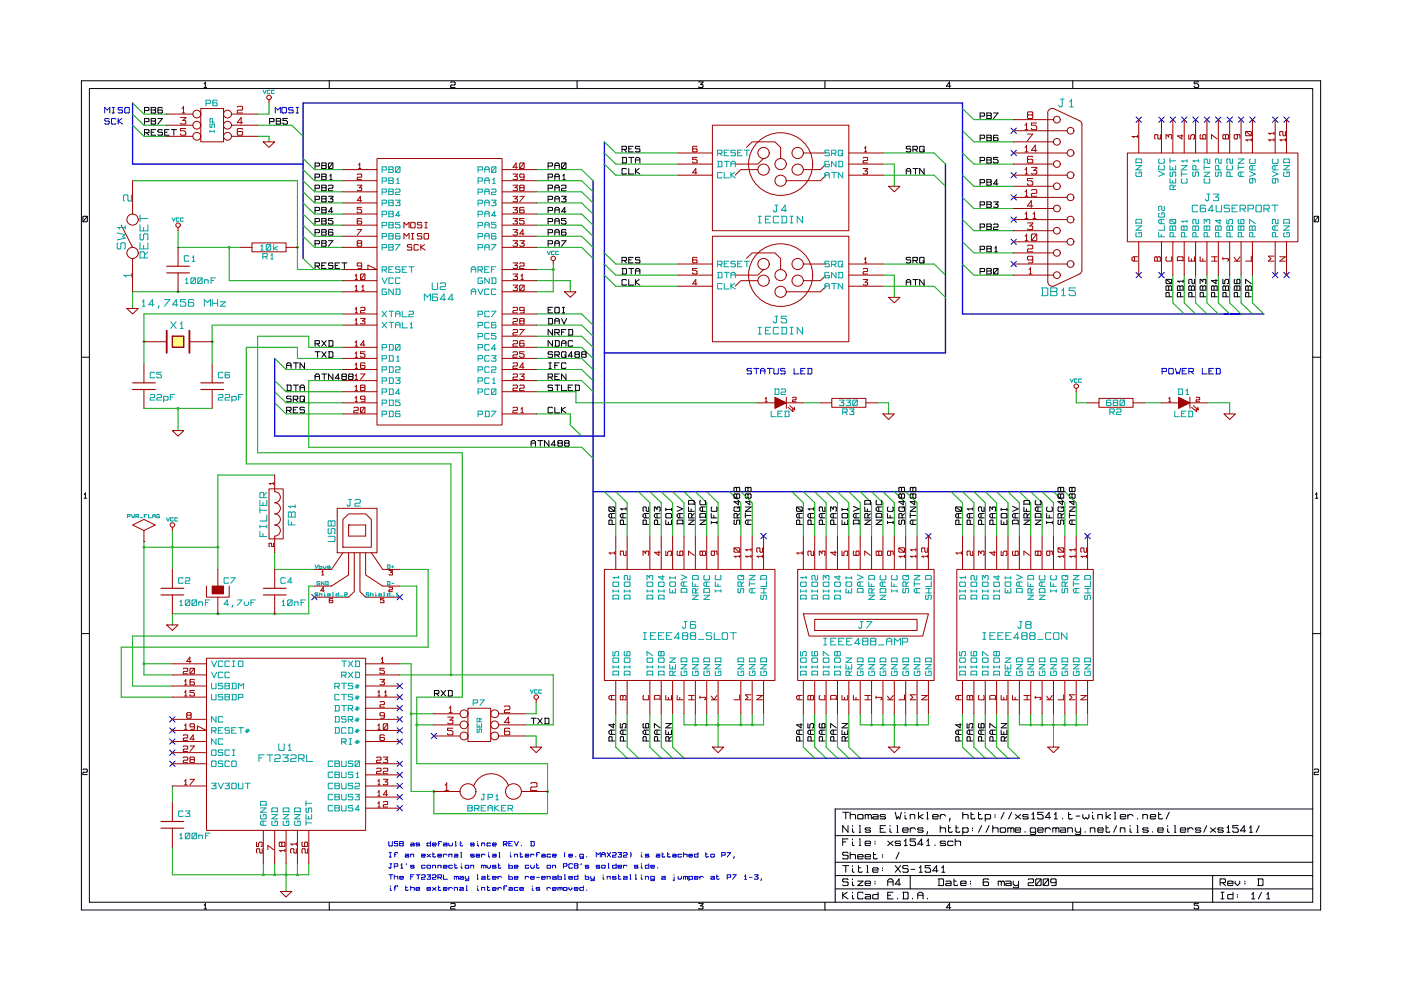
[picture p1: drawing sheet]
<svg xmlns="http://www.w3.org/2000/svg" width="297mm" height="210mm" viewBox="0 0 297 210" stroke-linecap="round" stroke-linejoin="round" font-family="sans-serif">
<g fill="none" stroke="#000" stroke-width=".21">
<path d="M17.3 17.1h262.7v175.8h-262.7zM18.9 18.8h259.4v172.5h-259.4zM43.3 18.5h.5M43.5 17.4v1.1M43.5 17.5l-.2 .3M69.8 17.1v1.7M95.6 17.5l.1-.1h.6l.2 .1v.4l-.2 .1h-.6l-.1 .2v.3h.9M122.4 17.1v1.7M148.1 17.4h.9l-.5 .5 .5 .1v.4l-.1 .1-.8-.1M174.9 17.1v1.7M201.6 18.3h-1l.7-.9v1.1M227.5 17.1v1.7"/>
<path d="M254.1 17.4h-.9v.4h.7l.2 .2v.4l-.8 .1-.1-.2M17.6 46l.1-.1h.7l.1 .1v.9l-.1 .1-.8-.1zM18.5 45.9l-.9 1.1M278.6 46l.2-.1h.6l.2 .1v.9l-.2 .1-.8-.1zM279.6 45.9l-1 1.1M17.3 75.7h1.6M278.3 75.7h1.7M17.8 105.6h.6M18.1 104.5v1.1M18.1 104.6l-.3 .3M278.9 105.6h.5M279.2 104.5v1.1"/>
<path d="M279.2 104.6l-.3 .3M17.3 134.3h1.6M278.3 134.3h1.7M17.6 163.2l.1-.1h.7l.1 .1v.4l-.1 .1h-.7l-.1 .2v.3h.9M177.1 177.2h101.2M178.7 178.5h.6M178.7 172.2h1.3M179.3 172.2v1.4M179.8 175v1.5l-1.1-1.5v1.5M179.8 177.9h-1.1v1.4M180.3 172.2v1.4M180.3 172.9l.1-.2h.8l.2 .2v.7"/>
<path d="M180.7 175v.2M180.7 175.7v.6l.4 .2M180.7 177.9v.1M180.7 178.5v.6l.4 .2M181.8 172.9l.2-.2h.8l.2 .2v.6l-.2 .1h-.8l-.2-.1zM182.2 177.9h.1v1.4M182.2 179.3h.3M182.2 175h.1v1.5M182.2 176.5h.3M183.4 178.8h1.2l-.2-.5h-.8l-.2 .2v.6l.2 .2h.8l.2-.2M183.4 172.7v.9M183.4 172.9l.2-.2 .5 .2"/>
<path d="M184.1 172.9l.2-.2 .4 .2v.7M184.1 172.9v.7M184.6 175.7l-.2-.2h-.8l-.2 .2 .2 .3h.8l.2 .3-.2 .2h-.8l-.2-.2M185 172.7h1l.2 .2v.7h-1l-.2-.1 .2-.3h1M185.5 178.3v.2M185.5 178.8v.2M186.6 175.7h.7M187.8 175h-1.2v1.5h1.2M187.8 172.9l-.2-.2h-.8l-.2 .2 .2 .3h.8l.2 .3-.2 .1h-.8l-.2-.1M188.2 178.3l1.1 1M188.7 175.7v.6l.3 .2M188.7 175v.2"/>
<path d="M189.3 178.3l-1.1 1M189.8 172.2l.3 1.4 .4-.4 .3 .4 .3-1.4M190.1 175h.2v1.5M190.1 176.5h.4M190.9 178.5l-.1-.2h-.8l-.2 .2 .2 .3h.8l.1 .3-.1 .2h-.8l-.2-.2M191.4 176h1.1l-.1-.5h-.8l-.2 .2v.6l.2 .2h.8l.1-.2M191.7 179.3h.7M191.9 172.9v.6l.3 .1M191.9 172.2v.2M192 177.9v1.4M192 178l-.3 .3M193 172.7v.9"/>
<path d="M193 175.5v1M193 175.8l.3-.3h.5l.3 .3M193 172.9l.2-.2h.6l.1 .2v.7M194.1 177.9h-1.1v.4h.8l.3 .4v.4l-.2 .2h-.7l-.2-.3M194.7 173.2h.2M194.7 172.2v1.4M194.9 173.2l.8 .4M195.7 175.7l-.2-.2h-.8l-.1 .2 .1 .3h.8l.2 .3-.2 .2h-.8l-.1-.2M195.7 179h-1.1l.8-1.1v1.4M195.7 172.7l-.8 .5M196.5 172.2h.1v1.4M196.5 179.3h.6"/>
<path d="M196.5 173.6h.3M196.6 176.3l-.1 .6M196.8 177.9v1.4M196.8 178l-.3 .3M197.8 173.2h1.1l-.2-.5h-.8l-.1 .2v.6l.1 .1h.8l.2-.1M198.2 179.1v.2M199.3 175.7l.2-.2h.8l.2 .2v.8M199.3 172.7v.9M199.3 175v1.5M199.3 173l.4-.3h.5l.3 .3M200.5 178.5l-.2-.2h-.8l-.2 .2 .2 .3h.8l.2 .3-.2 .2h-.8l-.2-.2M201.1 175v1.3l.2 .2 .6-.2"/>
<path d="M201.1 175.5h.5M201.4 173.5l-.1 .6M202.1 178.5l-.2-.2h-.8l-.2 .2v.6l.2 .2h.8l.2-.2M202.5 178.5l.2-.2h.8l.2 .2v.8M202.5 177.9v1.4M202.7 175v1.3l.2 .2 .6-.2M202.7 175.5h.5M204.1 175.7l.2-.2h.8l.2 .2v.6l-.2 .2h-.8l-.2-.2M204.1 172.2v1.4M204.1 175.5v1.4M204.1 172.9l.2-.2h.8l.2 .2v.7M205.9 172.7h.5"/>
<path d="M205.9 172.2v1.3l.1 .1h.5l.2-.1M206.2 175.5v.2M206.2 176v.2M207.5 172.7h.5M207.5 172.2v1.3l.1 .1h.5l.2-.1M208.1 175l-.6 1.5M208.9 172.9l.2-.2h.8l.1 .2v.6l-.1 .1h-.8l-.2-.1M208.9 172.7v1.4M209.7 175l-.6 1.5M210.5 175.7l.2-.2h.7l.2 .2v.8M210.5 175v1.5M211 172.7v.2"/>
<path d="M211 173.2v.1M212.1 175.7l.1-.2h.8l.2 .2v.6l-.2 .2h-.8l-.1-.2zM212.9 172.2l-.7 1.4M213.7 175.7l.1-.2 .5 .2M213.7 175.5v1M214.3 175.7l.2-.2 .5 .2v.8M214.3 175.7v.8M214.5 172.2l-.7 1.4M215.3 176h1.1l-.2-.5h-.8l-.1 .2v.6l.1 .2h.8l.2-.2M215.3 172.7l1.1 .9M216.4 172.7l-1.1 .9M217.3 176.3v.2"/>
<path d="M218 172.9l-.2-.2h-.8l-.2 .2 .2 .3h.8l.2 .3-.2 .1h-.8l-.2-.1M218.8 173.6h.6M219.1 172.2v1.4M219.1 172.4l-.3 .3M219.6 176.3l-.2 .2h-.8l-.2-.2v-.6l.2-.2h.8l.2 .2v1.1l-.2 .1h-.8l-.2-.1M220 176h1.2l-.2-.5h-.8l-.2 .2v.6l.2 .2h.8l.2-.2M221.2 172.2h-1.2v.5h.8l.4 .3v.5l-.2 .1h-.8l-.2-.3M221.6 175.8l.4-.3h.4l.4 .3M221.6 175.5v1M222.8 173.3h-1.2l.8-1.1v1.4M223.2 175.7l.2-.2 .5 .2M223.2 175.5v1"/>
<path d="M223.5 173.6h.7M223.9 175.7l.1-.2 .5 .2v.8M223.9 172.2v1.4M223.9 175.7v.8M223.9 172.4l-.4 .3M224.8 175.5h1l.1 .2v.8h-.9l-.2-.2 .2-.3h.9M225.3 173.5v.1M226.4 175.7l.2-.2h.6l.2 .2v.8M226.4 175.5v1M226.6 172.7h.4M226.6 172.2v1.3l.1 .1h.5l.2-.1M228 175.5v.7l.3 .3h.5l.3-.3"/>
<path d="M228.2 173h.7M229.1 175.5v1.3l-.2 .1h-.7l-.2-.1M229.6 172.7v.6l.3 .3 .3-.3 .3 .3 .4-.3v-.6M230.1 176.3v.2M231.2 175.7l.1-.2h.7l.1 .2v.8M231.2 175.5v1M231.6 172.9v.6l.4 .1M231.6 172.2v.2M232.8 176h1.1l-.2-.5h-.8l-.1 .2v.6l.1 .2h.8l.2-.2M232.8 172.7v.9M232.8 172.9l.1-.2h.7l.1 .2v.7M234.5 175v1.3l.2 .2 .6-.2"/>
<path d="M234.5 175.5h.5M234.5 172.2v1.4M234.5 173.2h.2M234.7 173.2l.8 .4M235.5 172.7l-.8 .5M236.3 172.2h.1v1.4M236.3 173.6h.3M236.8 175l-.7 1.5M237.5 175.7l.2-.2h.7l.1 .2v.8M237.5 173.2h1.2l-.2-.5h-.8l-.2 .2v.6l.2 .1h.8l.2-.1M237.5 175.5v1M239.1 173l.4-.3h.4l.4 .3"/>
<path d="M239.1 172.7v.9M239.6 175.7v.6l.3 .2M239.6 175v.2M241 176.5h.4M241 175h.2v1.5M241.2 173.5v.1M242.3 172.7v.9M242.3 172.9l.2-.2h.6l.2 .2v.7M243.4 175.7l-.1-.2h-.8l-.2 .2 .2 .3h.8l.1 .3-.1 .2h-.8l-.2-.2M243.9 173.2h1.1l-.1-.5h-.8l-.2 .2v.6l.2 .1h.8l.1-.1M244.4 176.3v.2M245.5 176h1.1l-.2-.5h-.7l-.2 .2v.6l.2 .2h.7l.2-.2"/>
<path d="M245.7 172.7h.4M245.7 172.2v1.3l.1 .1h.5l.1-.1M247.6 175.7v.6l.3 .2M247.6 175v.2M247.9 172.2l-.7 1.4M249 176.5h.3M249 175h.1v1.5M250.3 176h1.1l-.2-.5h-.8l-.1 .2v.6l.1 .2h.8l.2-.2M251.8 175.8l.4-.3h.5l.3 .3M251.8 175.5v1M254.6 175.7l-.2-.2h-.8l-.2 .2 .2 .3h.8l.2 .3-.2 .2h-.8l-.2-.2M255.8 175l-.6 1.5"/>
<path d="M256.6 175.5l1.2 1M257.8 175.5l-1.2 1M259.3 175.7l-.1-.2h-.8l-.2 .2 .2 .3h.8l.1 .3-.1 .2h-.8l-.2-.2M260.1 176.5h.7M260.5 175v1.5M260.5 175.2l-.4 .3M262.5 175h-1.1v.5h.8l.3 .3v.5l-.1 .2h-.8l-.2-.3M264.1 176.2h-1.1l.8-1.2v1.5M264.9 176.5h.6M265.2 175v1.5M265.2 175.2l-.3 .3M267 175l-.7 1.5"/>
<path d="M278.3 171.5h-101.2v19.8M278.6 163.2l.2-.1h.6l.2 .1v.4l-.2 .1h-.6l-.2 .2v.3h1M43.3 192.7h.5M43.5 191.5v1.2M43.5 191.7l-.2 .2M69.8 191.3v1.6M95.6 191.7l.1-.2h.6l.2 .2v.4l-.2 .1h-.6l-.1 .1v.4h.9M122.4 191.3v1.6M148.1 191.5h.9l-.5 .6 .5 .1v.4l-.1 .1-.8-.1M174.9 191.3v1.6M177.1 182.8h101.2M177.1 188.5h101.2"/>
<path d="M177.1 185.6h101.2M178.7 189.2v1.4M178.7 183.5h1.3M179.3 183.5v1.4M179.6 189.2l-.9 .6 1.1 .8M179.8 186.5l-.2-.1h-.8l-.1 .4 .1 .2h.8l.2 .2v.4l-.2 .2h-.8l-.1-.2M179.8 180.9l-.2-.2h-.8l-.1 .2 .1 .4h.8l.2 .2v.5l-.2 .1h-.8l-.1-.1M180.3 180.7v1.4M180.3 181.3l.1-.1h.8l.2 .1v.8M180.7 187v.6l.4 .2M180.7 183.5v.2M180.7 184.2v.6l.4 .1"/>
<path d="M180.7 186.4v.1M180.7 189.2v.1M180.7 189.8v.6l.4 .2M181.8 186.8h1.2l-1.2 1h1.2M181.8 181.6h1.2l-.2-.4h-.8l-.2 .1v.7l.2 .1h.8l.2-.1M182 183.5v1.3l.2 .1h.5l.1-.1M182 184h.5M183 189.3l-.2-.1h-.8l-.2 .1v1.1l.2 .2h.8l.2-.2M183.4 187.3h1.2l-.2-.5h-.8l-.2 .2v.6l.2 .2h.8l.2-.2M183.4 189.6h1l.2 .2v.8h-1l-.2-.2 .2-.3h1M183.4 181.6h1.2l-.2-.4h-.8l-.2 .1v.7l.2 .1h.8l.2-.1M183.8 183.5h.1v1.4"/>
<path d="M183.8 184.9h.3M185 184.5h1.2l-.2-.5h-.8l-.2 .2v.6l.2 .1h.8l.2-.1M185.2 180.7v1.3l.2 .1 .6-.1M185.2 181.2h.5M185.5 186.8v.2M185.5 187.3v.2M186.2 189.2v1.4h-1l-.2-.2v-.6l.2-.2h1M187.1 181.2v.1M187.1 181.6v.2M187.1 184v.2M187.1 184.5v.1M188.2 187.8v-1.1l.3-.3h.5l.3 .3v1.1"/>
<path d="M188.2 187h1.1M188.2 189.8h.7M189.3 189.2h-1.1v1.4h1.1M189.8 183.5l1.1 1.4M190.3 190.4v.2M190.6 180.7l-.6 1.4M190.9 187.5h-1.1l.8-1.1v1.4M190.9 183.5l-1.1 1.4M191.4 189.2h1l.1 .1v1.1l-.1 .2h-1M191.6 189.2v1.4M192.5 183.7l-.1-.2h-.8l-.2 .2 .2 .5h.8l.1 .1v.5l-.1 .1h-.8l-.2-.1M193 185.6v2.9"/>
<path d="M193.2 184.3h.7M193.5 190.4v.2M194.6 190.6v-1.1l.3-.3h.5l.3 .3v1.1M194.6 189.8h1.1M194.9 184.9h.6M195.2 183.5v1.4M195.2 183.7l-.3 .3M196.6 190.4v.2M197.3 183.5h-1.1v.5h.8l.3 .3v.5l-.2 .1h-.8l-.1-.3M198.9 184.6h-1.1l.8-1.1v1.4M198.9 186.4h1l.1 .1v1.1l-.1 .2h-1M199.1 186.4v1.4"/>
<path d="M199.7 184.9h.6M200 183.5v1.4M200 183.7l-.3 .3M200.5 186.8h1l.1 .2v.8h-.9l-.2-.2 .2-.3h.9M201.6 192.4h-1l.7-.9v1.2M202.3 186.4v1.2l.1 .2h.5l.2-.2M202.3 186.8h.4M203.7 187.3h1.1l-.1-.5h-.8l-.2 .2v.6l.2 .2h.8l.1-.2M205.8 186.8v.2M205.8 187.3v.2M209.6 186.5l-.2-.1h-.8l-.1 .1v1.1l.1 .2h.8l.2-.2v-.4l-.2-.2h-.8l-.1 .2M211.6 187l.2-.2 .5 .2"/>
<path d="M211.6 186.8v1M212.3 187l.2-.2 .4 .2v.8M212.3 187v.8M213.2 186.8h1l.2 .2v.8h-1l-.2-.2 .2-.3h1M214.8 186.8v.7l.4 .3h.4l.4-.3M216 186.8v1.3l-.2 .1h-.8l-.2-.1M218 186.5l.2-.1h.8l.1 .1v.5l-.1 .2h-.8l-.2 .1v.5h1.1M219.6 186.5l.2-.1h.8l.1 .1v1.1l-.1 .2h-.8l-.2-.2zM220.7 186.4l-1.1 1.4M221.2 186.5l.2-.1h.8l.1 .1v1.1l-.1 .2h-.8l-.2-.2zM222.3 186.4l-1.1 1.4M223.9 187l-.2 .2h-.8l-.1-.2v-.5l.1-.1h.8l.2 .1v1.1l-.2 .2h-.8"/>
<path d="M227.5 191.3v1.6M254.1 191.5h-.9v.4h.7l.2 .3v.4l-.8 .1-.1-.3M257.1 185.6v5.7M258.7 187.2h1l.1-.2v-.5l-.1-.1h-1v1.4M258.9 190.6h.6M258.9 189.2h.6M259.2 187.2l.6 .6M259.2 189.2v1.4M260.3 187.3h1.1l-.2-.5h-.7l-.2 .2v.6l.2 .2h.7l.2-.2M261.4 189.2v1.4h-.9l-.2-.2v-.6l.2-.2h.9M261.9 186.8v.5l.5 .5 .4-.5v-.5M262.4 189.6v.2"/>
<path d="M262.4 190.1v.2M263.9 186.8v.2M263.9 187.3v.2M265.4 190.6h.6M265.7 189.2v1.4M265.7 189.3l-.3 .3M266.6 186.4h1l.2 .1v1.1l-.2 .2h-1M266.8 186.4v1.4M267.5 189.2l-.7 1.4M268.6 190.6h.6M268.9 189.2v1.4M268.9 189.3l-.3 .3"/>
</g>
<g fill="none" stroke="#00f" stroke-width=".21">
<path d="M82.4 185.5h.9M82.5 181.7h.5M82.5 180.8h.5M82.7 183.1h.4M82.8 180.8v.9M82.8 187.8v.2M82.8 188.3v.4l.2 .1M82.9 183.1v.9l-.4 .1-.1-.2M82.9 185.5v.9M83.6 188.3h.3M83.6 183.7h.6l.1-.5-.7-.1v1M83.6 185.5v.9"/>
<path d="M83.6 185.9l.6-.1 .1 .6M83.6 181.2h.3M84.3 180.9l-.1-.1-.5 .1v.8M84.3 188l-.1-.2-.5 .2v.8M84.8 186.1h.7l-.1-.3h-.5l-.1 .5h.7M85 184.1h.4M85.2 183.1v1M85.2 183.2l-.2 .3M85.9 181.1l.8 .1v.5h-.7v-.3h.7M86 187.8v.9h.6M86 188.2h.3M86.2 183.1l-.1 .2"/>
<path d="M87.1 188.3l.6-.1 .1 .6M87.1 181.1v.6M87.1 187.8v1M87.1 185.9h.4M87.1 181.2h.6v.5M87.8 183.5h-.6v.3h.5l.1 .2h-.7M87.8 185.5h-.7v.9M88.2 188.5h.8l-.1-.3h-.6l-.1 .5h.8M88.2 185.5h.9M88.7 185.5v.9M89.4 185.6l.6-.1 .1 .4-.6 .1-.1 .4h.7M89.4 181.4h.7l-.1-.3h-.5l-.1 .5h.7"/>
<path d="M90.1 183.5h-.7l.1 .6 .6-.1M90.5 188.5h.8l-.1-.3h-.6l-.1 .5h.8M90.5 183.5h.7l.1 .5-.7 .1zM90.5 185.5h.8l-.4 .4h.3l.1 .4h-.8M90.5 181.1l.8 .6M91.3 181.1l-.8 .6M91.7 188.2l.7 .6M91.7 185.6l.6-.1 .1 .4-.6 .1-.1 .4h.7M91.7 183.5v.6M91.7 183.5h.6v.6M91.8 180.8v.8h.5M91.8 181.1h.3"/>
<path d="M92.4 188.2l-.7 .6M92.9 186h.6l.1-.4-.7-.1v.9M92.9 181.4h.7l-.1-.3h-.5l-.1 .5h.7M92.9 183.5v.6M92.9 183.5h.6v.6M93 187.8v.9h.5M93 188.2h.3M93.2 186l.4 .4M94 188.5h.8l-.1-.3h-.6l-.1 .5h.8M94 183.8h.8l-.1-.3h-.6l-.1 .5h.8M94 181.1v.6M94 185.5v.9h.9"/>
<path d="M94 181.3l.2-.2h.3l.3 .2M95.2 188.4l.2-.2h.3l.2 .2M95.2 181.1v.6M95.2 188.2v.6M95.2 181.2h.6v.5M95.9 183.5h-.7l.1 .6 .6-.1M96.3 188.3h.7v.5M96.3 181.1l.8 .1v.5h-.7v-.3h.7M96.3 185.8v.6M96.3 188.2v.6M96.3 185.9h.5M96.4 183.1v.9h.6"/>
<path d="M96.4 183.5h.4M96.8 185.9h.4v.5M96.8 185.9v.5M97.5 188.2l.7 .1v.5h-.6v-.3h.6M97.5 185.8l.7 .1v.5h-.6v-.3h.6M97.7 180.8l.1 .9M97.7 181.7h.2M97.8 183.5v.5l.2 .1M97.8 183.1v.1M98.6 185.8v.4l.3 .2 .5-.2M98.6 183.5h.7l.1 .5-.7 .1zM98.9 188.8h.2"/>
<path d="M98.9 187.8l.1 1M99.4 185.8l-.1 .9-.7-.1M99.8 183.5h.6v.6M99.8 183.5v.6M100.5 181.2l-.6-.1v.3h.5l.1 .2h-.7M101 181.4h.7l-.1-.3h-.6v.5h.7M101.2 185.5l.1 .9M101.2 186.4h.2M101.3 188.3v.4l.2 .1M101.3 187.8v.2M102.1 188.3h.7v.5M102.1 181.1v.6"/>
<path d="M102.1 183.5v.6M102.1 185.8l.8 .1v.5h-.7v-.3h.7M102.1 188.2v.6M102.1 183.5h.4M102.1 181.3l.2-.2h.3l.3 .2M102.5 183.5h.5v.6M102.5 183.5v.6M103.3 183.5v.4l.2 .2 .5-.2v-.4M103.4 187.8v.9h.5M103.4 188.2h.3M103.4 185.5v.8h.5M103.4 185.8h.3"/>
<path d="M103.6 181.2v.4l.2 .1M103.6 180.8v.1M104.4 188.5h.8l-.1-.3h-.6l-.1 .5h.8M104.4 181.1l.8 .1v.5h-.7v-.3h.7M104.4 186.1h.8l-.1-.3h-.6l-.1 .5h.8M105.2 183.5h-.7v.3h.6l.1 .2h-.8M105.6 188.4l.2-.2h.3l.2 .2M105.6 185.8v.6M105.6 188.2v.6M105.6 186l.2-.2h.3l.2 .2M105.7 183.1v.9h.5M105.7 183.5h.3"/>
<path d="M105.8 181.7h.2M105.8 180.8l.1 .9M106.7 188.3h.4M107.5 188l-.1-.2-.6 .2v.8M107.9 188.2l.7 .1v.5h-.6v-.3h.6M107.9 183.1v1h.7l-.1-.6h-.6M107.9 185.5v.9h.7l-.1-.5h-.6M108.2 181.2v.4l.2 .1M108.2 180.8v.1M109.1 181.1v.6M109.1 183.8h.7l-.1-.3h-.6v.5h.7M109.1 186.1h.7l-.1-.3h-.6v.5h.7"/>
<path d="M109.1 181.2h.6v.5M109.8 188.3h-.7v.5l.7-.1M110.2 188.5h.8l-.1-.3h-.6l-.1 .5h.8M110.3 180.8v.8h.6M110.3 181.1h.3M111.4 186l.2-.2h.3l.2 .2M111.4 181.4h.7l-.1-.3h-.5l-.1 .5h.7M111.4 185.8v.6M112.1 183.5h-.7l.1 .6 .6-.1M112.5 181.3l.2-.2h.4l.2 .2M112.5 186.1h.8l-.1-.3h-.6l-.1 .5h.8M112.5 183.5v.4l.2 .2 .6-.2v-.4"/>
<path d="M112.5 181.1v.6M112.8 188.3v.4l.3 .1M112.8 187.8v.2M113.7 181.2h.3M113.8 186h.5M113.8 183.1v.9h.5M113.8 183.5h.3M114.4 188.3h-.7l.1 .2h.5v.3l-.6-.1M114.4 180.9l-.1-.1-.5 .1v.8M114.8 186.1h.8l-.1-.3h-.6l-.1 .5h.8M114.8 181.1l.8 .1v.5h-.7v-.3h.7M116 188.4l.2-.2h.3l.2 .2"/>
<path d="M116 183.5h.6l.1 .5-.6 .1zM116 185.8v.6M116 188.2v.6M116 185.9h.6v.5M116.7 181.2h-.7l.1 .5 .6-.1M117.2 188.5h.7l-.1-.3h-.6v.5h.7M117.2 181.4h.7l-.1-.3h-.6v.5h.7M117.2 185.8l.7 .1v.5h-.7v-.3h.7M117.2 183.5v.6M117.2 183.5h.6v.6M118.3 188.3h.4M118.3 185.5v.9h.8l-.1-.5h-.7"/>
<path d="M118.3 188.2v.6M118.7 188.3h.5v.5M118.7 188.3v.5M119.5 188.3l.6-.1 .1 .5-.6 .1zM119.5 183.7h.6l.1-.5-.7-.1v1M119.7 185.5l.1 .9M119.7 186.4h.2M119.8 180.8v.9M120.6 181.4h.8l-.1-.3h-.6l-.1 .5h.8M120.6 186.1h.8l-.1-.3h-.6l-.1 .5h.8M120.6 188.2v.3l.3 .3 .4-.3v-.3M121.4 183.2l-.1-.1-.7 .1 .1 .9 .7-.1"/>
<path d="M121.8 188.5h.7l-.1-.3h-.5l-.1 .5h.7M121.8 183.1l.7 .1-.1 .9h-.6zM121.8 183.5h.6M122.1 181.6v.1M122.5 185.5v.9l-.7-.1 .1-.5h.6M123.2 183.1v.2M123.7 187.8v1l-.8-.1 .1-.5h.7M123.7 181.6l-.7 .1v-.6l.7 .1v.7l-.1 .1-.7-.1M124.1 185.5v.9h.7l-.1-.5h-.6M124.4 181.6v.1M124.4 188.7v.1M124.8 183.5h-.6v.3h.5l.1 .2h-.7"/>
<path d="M125.3 185.8v.4l.2 .2 .5-.2M126 185.8l-.1 .9-.6-.1M126.4 181.7v-.9l.4 .4 .5-.4v.9M127.2 183.5h-.7v.3h.6l.1 .2h-.8M127.6 183.5h.6l.1 .5-.6 .1zM127.6 181.7v-.7l.2-.2h.3l.2 .2v.7M127.6 181.2h.7M127.9 185.9v.4l.2 .1M127.9 185.5v.1M128.7 185.9h.7v.5M128.7 185.8v.6M128.7 180.8l.8 .9"/>
<path d="M128.9 184.1h.3M128.9 183.1l.1 1M129.5 180.8l-.8 .9M129.9 180.9l.6-.1 .1 .4-.6 .1-.1 .4h.7M130.6 185.9h-.7l.1 .2h.5v.3l-.6-.1M130.6 183.1v1l-.7-.1 .1-.5h.6M131 183.8h.8l-.1-.3h-.6l-.1 .5h.8M131 180.8h.8l-.5 .4h.4l.1 .4h-.8M131.1 185.8h.4M131.1 185.5v.8h.6M132.2 185.8l.7 .1v.5h-.6v-.3h.6M132.2 180.9l.6-.1 .1 .4-.6 .1-.1 .4h.7"/>
<path d="M132.2 183.5v.6M132.2 183.7l.2-.2h.3l.2 .2M133.6 185.5l.1 .9M133.6 186.4h.2M133.7 180.8l.1 .2-.1 .7M134.7 185.5l.1 .9M134.7 186.4h.2M135.3 183.5h-.7v.3h.6l.1 .2h-.8M136 185.9v.4l.2 .1M136 180.8v.1M136 181.2v.4l.2 .1M136 183.1v.1"/>
<path d="M136 183.5v.5l.2 .1M136 185.5v.1M136.8 185.9h.7v.5M136.8 185.8v.6M137.6 181.2l-.7-.1v.3h.6l.1 .2h-.8M137.6 183.1v1l-.8-.1 .1-.5h.7M138 183.8h.7l-.1-.3h-.5l-.1 .5h.7M138.7 186.3l-.6 .1v-.6l.6 .1v.7l-.1 .1-.6-.1M139.1 181.1l.8 .1v.5h-.7v-.3h.7M139.4 184v.1M140.3 185.8l.7 .1v.5h-.6v-.3h.6M140.4 180.8v.8h.5"/>
<path d="M140.4 181.1h.3M141.5 180.8v.8h.6M141.5 181.1h.4M142.6 181.1l.8 .1v.5h-.7v-.3h.7M142.9 185.5v.1M142.9 185.9v.7l-.1 .1-.1-.1M143.8 185.8v.4l.2 .2 .5-.2v-.4M144.5 181.2h-.7l.1 .5 .6-.1M144.9 185.9h.5M144.9 180.8v.9M144.9 185.8v.6M144.9 181.2l.7-.1 .1 .6"/>
<path d="M145.4 185.9h.4v.5M145.4 185.9v.5M146.1 185.9h.7l-.1 .5-.6-.1M146.1 181.4h.7l-.1-.3h-.5l-.1 .5h.7M146.1 185.8v.9M147.2 186.1h.8l-.1-.3h-.6l-.1 .5h.8M148 180.8v.9l-.8-.1 .1-.5h.7M148.4 186l.2-.2h.3l.2 .2M148.4 185.8v.6M149.6 180.8v.8h.6M149.6 181.1h.4M150.7 185.8l.8 .1v.5h-.7v-.3h.7"/>
<path d="M150.7 181.2l.7-.1 .1 .5-.7 .1zM152 185.8h.3M152 185.5v.8h.5M153 181.3h.7l.1-.4-.8-.1v.9M154.2 186h.6l.1-.4-.7-.1v.9M154.2 180.8h.7l-.7 .9M155.3 185.5h.8l-.8 .9M155.6 181.6v.4M157.9 186.4h.4M158.1 185.5v.9M158.1 185.6l-.2 .2M158.9 186h.6"/>
<path d="M160 185.5h.7l-.4 .4h.3l.1 .4h-.7M161.4 186.3l-.1 .4"/>
</g>
<circle cx="92" cy="167.8" r=".19" fill="#00a000"/>
<circle cx="92" cy="167.8" r=".19" fill="none" stroke="#00a000" stroke-width=".21"/>
<circle cx="116.1" cy="167.8" r=".19" fill="#00a000"/>
<g fill="none" stroke="#00a000" stroke-width=".21">
<path d="M116.1 161.9v10.6h-24.1v-4.7"/>
<circle cx="116.1" cy="167.8" r=".19"/>
</g>
<path d="M125.7 160.8h90.4" fill="none" stroke="#0000c0" stroke-width=".29"/>
<circle cx="87.2" cy="151.3" r=".19" fill="#00a000"/>
<g fill="none" stroke="#00a000" stroke-width=".21">
<path d="M84.8 140.7h2.4v27.1h4.8"/>
<circle cx="87.2" cy="151.3" r=".19"/>
</g>
<circle cx="95.6" cy="143.1" r=".19" fill="#00a000"/>
<g fill="none" stroke="#00a000" stroke-width=".21">
<path d="M130.6 58.3h13.2M130.6 56h13.2M187.2 58.3h2.4v4.7M187.2 56h10.8M30.5 66.6h42.2M130.6 60.7h13.2M187.2 60.7h10.8M60.7 87.8h12M60.7 83.1h12M95.6 98.4v44.7M98 96v51.8h-9.6M113.7 87.8h7.2v2.3"/>
<path d="M88.4 153.7h3.6M111.3 153.7h6M113.7 149v2.3h-2.4M182.4 153.7h14.4"/>
<circle cx="95.6" cy="143.1" r=".19"/>
</g>
<path d="M128.1 30.1v62.4h-69.9v-16.5" fill="none" stroke="#0000c0" stroke-width=".29"/>
<circle cx="159.5" cy="153.7" r=".19" fill="#00a000"/>
<g fill="none" stroke="#00a000" stroke-width=".21">
<path d="M159.5 151.3v2.4"/>
<circle cx="159.5" cy="153.7" r=".19"/>
</g>
<circle cx="149.8" cy="153.7" r=".19" fill="#00a000"/>
<g fill="none" stroke="#00a000" stroke-width=".21">
<path d="M187.2 37.1h10.8M187.2 34.8h2.4v4.7M206.5 34.8h8.4M206.5 39.5h8.4M206.5 30.1h8.4M206.5 25.4h8.4M206.5 58.3h8.4M206.5 53.6h8.4M206.5 48.9h8.4M206.5 44.2h8.4M248.7 58.3v5.9M253.5 58.3v5.9"/>
<path d="M255.9 58.3v5.9M260.7 58.3v5.9M265.5 58.3v5.9M113.7 78.3h9.6M113.7 76h9.6M113.7 73.6h9.6M113.7 71.3h9.6M113.7 68.9h9.6M113.7 66.6h9.6M113.7 80.7h9.6M130.6 106.6v7.1M137.8 106.6v7.1"/>
<path d="M142.6 106.6v7.1M147.4 106.6v7.1M152.2 106.6v7.1M159.5 106.6v7.1M133 151.3v7.1M140.2 151.3v7.1M142.6 151.3v7.1M149.8 151.3v2.4M152.2 151.3v7.1M161.9 151.3v2.4h-16.9"/>
<circle cx="149.8" cy="153.7" r=".19"/>
</g>
<circle cx="63.1" cy="185.5" r=".19" fill="#00a000"/>
<g fill="none" stroke="#00a000" stroke-width=".21">
<path d="M63.1 183.1v2.4"/>
<circle cx="63.1" cy="185.5" r=".19"/>
</g>
<circle cx="55.8" cy="185.5" r=".19" fill="#00a000"/>
<g fill="none" stroke="#00a000" stroke-width=".21">
<path d="M84.8 120.7h6v16.5h-65.1v10.6h10.8M36.5 179.6v5.9h29M55.8 183.1v2.4M60.7 183.1v5.9"/>
<circle cx="55.8" cy="185.5" r=".19"/>
</g>
<circle cx="30.5" cy="140.7" r=".19" fill="#00a000"/>
<g fill="none" stroke="#00a000" stroke-width=".21">
<path d="M30.5 140.7h6"/>
<circle cx="30.5" cy="140.7" r=".19"/>
</g>
<circle cx="58.2" cy="130.1" r=".19" fill="#00a000"/>
<circle cx="58.2" cy="130.1" r=".19" fill="none" stroke="#00a000" stroke-width=".21"/>
<circle cx="46.2" cy="130.1" r=".19" fill="#00a000"/>
<g fill="none" stroke="#00a000" stroke-width=".21">
<path d="M36.5 130.1h29"/>
<circle cx="46.2" cy="130.1" r=".19"/>
</g>
<circle cx="36.5" cy="116" r=".19" fill="#00a000"/>
<circle cx="36.5" cy="116" r=".19" fill="none" stroke="#00a000" stroke-width=".21"/>
<circle cx="46.2" cy="116" r=".19" fill="#00a000"/>
<g fill="none" stroke="#00a000" stroke-width=".21">
<path d="M30.5 28.9h4.8M30.5 26.5h4.8M54.6 28.9h2.4v1.2M186 85.4h2.4v2.4M242.6 85.4h3.7M58.2 100.7h-12v20M66.7 124.3h-1.2v5.8"/>
<circle cx="46.2" cy="116" r=".19"/>
</g>
<path d="M28.1 34.8h36.2" fill="none" stroke="#0000c0" stroke-width=".29"/>
<circle cx="63.1" cy="52.4" r=".19" fill="#00a000"/>
<g fill="none" stroke="#00a000" stroke-width=".21">
<path d="M63.1 38.3v18.9"/>
<circle cx="63.1" cy="52.4" r=".19"/>
</g>
<circle cx="48.6" cy="52.4" r=".19" fill="#00a000"/>
<g fill="none" stroke="#00a000" stroke-width=".21">
<path d="M37.8 52.4h13.2M48.6 59.5h24.1"/>
<circle cx="48.6" cy="52.4" r=".19"/>
</g>
<circle cx="37.8" cy="61.9" r=".19" fill="#00a000"/>
<g fill="none" stroke="#00a000" stroke-width=".21">
<path d="M48.6 52.4v7.1"/>
<circle cx="37.8" cy="61.9" r=".19"/>
</g>
<circle cx="37.8" cy="86.6" r=".19" fill="#00a000"/>
<g fill="none" stroke="#00a000" stroke-width=".21">
<path d="M37.8 86.6v4.7"/>
<circle cx="37.8" cy="86.6" r=".19"/>
</g>
<circle cx="45" cy="72.5" r=".19" fill="#00a000"/>
<g fill="none" stroke="#00a000" stroke-width=".21">
<path d="M45 68.9v8.3"/>
<circle cx="45" cy="72.5" r=".19"/>
</g>
<circle cx="117.3" cy="57.2" r=".19" fill="#00a000"/>
<g fill="none" stroke="#00a000" stroke-width=".21">
<path d="M113.7 57.2h3.6M113.7 59.5h7.2v2.4M117.3 56v5.9h-3.6M30.5 66.6v10.6"/>
<circle cx="117.3" cy="57.2" r=".19"/>
</g>
<circle cx="30.5" cy="72.5" r=".19" fill="#00a000"/>
<g fill="none" stroke="#00a000" stroke-width=".21">
<path d="M30.5 24.2h4.8M54.6 26.5h7.3M57 21.8v2.4h-2.4M66.7 36h6M66.7 38.3h6M37.8 48.9v3.5M63.1 57.2h9.6M66.7 52.4h6M66.7 40.7h6M66.7 43h6M66.7 45.4h6M66.7 47.7h6"/>
<path d="M66.7 50.1h6M72.7 61.9h-44.6v3.5M30.5 86.6h14.5M170.3 85.4h3.6M228.2 83.1v2.3h2.4M255.9 85.4h4.8v2.4M30.5 116h15.7M36.5 112.5v8.2M58.2 117.2v3.5h8.5M36.5 130.1v2.4M84.8 124.3h3.6v10.6h-60.3v10.6h8.4M30.5 143.1h6"/>
<path d="M65.5 183.1v2.4"/>
<circle cx="30.5" cy="72.5" r=".19"/>
</g>
<path d="M28.1 21.8v13" fill="none" stroke="#0000c0" stroke-width=".29"/>
<circle cx="60.7" cy="185.5" r=".19" fill="#00a000"/>
<g fill="none" stroke="#00a000" stroke-width=".21">
<path d="M36.5 166.6v3.6M58.2 183.1v2.4"/>
<circle cx="60.7" cy="185.5" r=".19"/>
</g>
<circle cx="58.2" cy="185.5" r=".19" fill="#00a000"/>
<g fill="none" stroke="#00a000" stroke-width=".21">
<path d="M113.7 36h9.6M113.7 38.3h9.6M130.6 34.8h13.2M130.6 37.1h13.2M187.2 32.4h10.8M113.7 40.7h9.6M113.7 43h9.6M113.7 45.4h9.6M113.7 47.7h9.6M113.7 50.1h9.6M113.7 52.4h9.6M251.1 58.3v5.9"/>
<path d="M258.3 58.3v5.9M263.1 58.3v5.9M113.7 83.1h8.4v2.3h38.6M133 106.6v7.1M140.2 106.6v7.1M145 106.6v7.1M149.8 106.6v7.1M157.1 106.6v7.1M130.6 151.3v7.1M137.8 151.3v7.1M145 151.3v2.4"/>
<circle cx="58.2" cy="185.5" r=".19"/>
</g>
<path d="M200.5 34.8v40h-72.4M64.3 54.8v-33h139.8v44.8h63.9" fill="none" stroke="#0000c0" stroke-width=".29"/>
<circle cx="152.3" cy="153.7" r=".19" fill="#00a000"/>
<g fill="none" stroke="#00a000" stroke-width=".21">
<path d="M147.4 151.3v2.4"/>
<circle cx="152.3" cy="153.7" r=".19"/>
</g>
<circle cx="147.4" cy="153.7" r=".19" fill="#00a000"/>
<g fill="none" stroke="#00a000" stroke-width=".21">
<path d="M157.1 151.3v2.4"/>
<circle cx="147.4" cy="153.7" r=".19"/>
</g>
<circle cx="157.1" cy="153.7" r=".19" fill="#00a000"/>
<g fill="none" stroke="#00a000" stroke-width=".21">
<path d="M130.6 32.4h13.2M45 68.9h27.7M72.7 76h-9.6v-2.4h-10.9v24.8h43.4M72.7 73.6h-7.2v-2.3h-10.9v24.7h43.4M60.7 85.4h12M170.3 106.6v7.1M172.7 106.6v7.1M175.1 106.6v7.1M177.6 106.6v7.1M180 106.6v7.1M182.4 106.6v7.1M184.8 106.6v7.1"/>
<path d="M187.2 106.6v7.1M189.6 106.6v7.1M192 106.6v7.1M194.4 106.6v7.1M204.1 106.6v7.1M206.5 106.6v7.1M208.9 106.6v7.1M211.3 106.6v7.1M213.7 106.6v7.1M216.1 106.6v7.1M218.5 106.6v7.1M220.9 106.6v7.1"/>
<path d="M223.4 106.6v7.1M225.8 106.6v7.1M228.2 106.6v7.1M196.8 151.3v2.4"/>
<circle cx="157.1" cy="153.7" r=".19"/>
</g>
<path d="M125.7 38.3v122.5" fill="none" stroke="#0000c0" stroke-width=".29"/>
<circle cx="187.2" cy="153.7" r=".19" fill="#00a000"/>
<g fill="none" stroke="#00a000" stroke-width=".21">
<path d="M170.3 151.3v7.1M172.7 151.3v7.1M175.1 151.3v7.1M177.6 151.3v7.1M180 151.3v7.1M182.4 151.3v2.4M187.2 151.3v2.4M189.6 151.3v7.1"/>
<circle cx="187.2" cy="153.7" r=".19"/>
</g>
<circle cx="189.6" cy="153.7" r=".19" fill="#00a000"/>
<g fill="none" stroke="#00a000" stroke-width=".21">
<path d="M184.8 151.3v2.4"/>
<circle cx="189.6" cy="153.7" r=".19"/>
</g>
<circle cx="184.8" cy="153.7" r=".19" fill="#00a000"/>
<g fill="none" stroke="#00a000" stroke-width=".21">
<path d="M194.4 151.3v2.4"/>
<circle cx="184.8" cy="153.7" r=".19"/>
</g>
<circle cx="194.4" cy="153.7" r=".19" fill="#00a000"/>
<g fill="none" stroke="#00a000" stroke-width=".21">
<path d="M192 151.3v2.4"/>
<circle cx="194.4" cy="153.7" r=".19"/>
</g>
<circle cx="192" cy="153.7" r=".19" fill="#00a000"/>
<g fill="none" stroke="#00a000" stroke-width=".21">
<path d="M230.6 151.3v2.4h-14.5"/>
<circle cx="192" cy="153.7" r=".19"/>
</g>
<circle cx="220.9" cy="153.7" r=".19" fill="#00a000"/>
<g fill="none" stroke="#00a000" stroke-width=".21">
<path d="M204.1 151.3v7.1M206.5 151.3v7.1M208.9 151.3v7.1M211.3 151.3v7.1M213.7 151.3v7.1M216.1 151.3v2.4M220.9 151.3v2.4M223.4 151.3v7.1"/>
<circle cx="220.9" cy="153.7" r=".19"/>
</g>
<circle cx="223.4" cy="153.7" r=".19" fill="#00a000"/>
<g fill="none" stroke="#00a000" stroke-width=".21">
<path d="M218.5 151.3v2.4"/>
<circle cx="223.4" cy="153.7" r=".19"/>
</g>
<circle cx="218.5" cy="153.7" r=".19" fill="#00a000"/>
<g fill="none" stroke="#00a000" stroke-width=".21">
<path d="M228.2 151.3v2.4"/>
<circle cx="218.5" cy="153.7" r=".19"/>
</g>
<circle cx="228.2" cy="153.7" r=".19" fill="#00a000"/>
<g fill="none" stroke="#00a000" stroke-width=".21">
<path d="M225.8 151.3v2.4"/>
<circle cx="228.2" cy="153.7" r=".19"/>
</g>
<circle cx="225.8" cy="153.7" r=".19" fill="#00a000"/>
<g fill="none" stroke="#00a000" stroke-width=".21">
<path d="M28.1 38.3h35M60.7 78.3h12M72.7 80.7h-7.2v14.1h57.8M84.8 143.1h32.5v10.6M87.2 151.3h4.8M88.4 147.8v14.1h27.7M111.3 156h2.4v2.4"/>
<circle cx="225.8" cy="153.7" r=".19"/>
</g>
<path d="M125.7 104.2h100.1" fill="none" stroke="#0000c0" stroke-width=".29"/>
<circle cx="88.4" cy="153.7" r=".19" fill="#00a000"/>
<g fill="none" stroke="#00a000" stroke-width=".21">
<path d="M30.5 114.8v28.3"/>
<circle cx="88.4" cy="153.7" r=".19"/>
</g>
<circle cx="30.5" cy="116" r=".19" fill="#00a000"/>
<g fill="none" stroke="#00a000" stroke-width=".21">
<path d="M123.3 38.3l2.4 2.4M123.3 36l2.4 2.3M128.1 30.1l2.5 2.3M128.1 34.8l2.5 2.3M128.1 32.4l2.5 2.4M198 37.1l2.5 2.4M198 32.4l2.5 2.4M204.1 37.1l2.4 2.4M204.1 32.4l2.4 2.4M204.1 27.7l2.4 2.4M204.1 23l2.4 2.4M123.3 52.4l2.4 2.4"/>
<path d="M123.3 50.1l2.4 2.3M123.3 47.7l2.4 2.4M123.3 45.4l2.4 2.3M123.3 43l2.4 2.4M123.3 40.7l2.4 2.3M128.1 53.6l2.5 2.4M128.1 58.3l2.5 2.4M128.1 56l2.5 2.3M198 56l2.5 2.3M204.1 56l2.4 2.3M204.1 51.3l2.4 2.3M204.1 46.6l2.4 2.3"/>
<path d="M204.1 41.8l2.4 2.4M58.2 76l2.5 2.3M123.3 78.3l2.4 2.4M123.3 76l2.4 2.3M123.3 73.6l2.4 2.4M123.3 71.3l2.4 2.3M123.3 68.9l2.4 2.4M123.3 66.6l2.4 2.3M198 60.7l2.5 2.3M248.7 64.2l2.4 2.4M251.1 64.2l2.4 2.4M253.5 64.2l2.4 2.4"/>
<path d="M255.9 64.2l2.4 2.4M258.3 64.2l2.4 2.4M260.7 64.2l2.4 2.4M263.1 64.2l2.4 2.4M265.5 64.2l2.5 2.4M58.2 85.4l2.5 2.4M58.2 83.1l2.5 2.3M58.2 80.7l2.5 2.4M120.9 90.1l2.4 2.4M123.3 94.8l2.4 2.4M123.3 80.7l2.4 2.4M128.1 104.2l2.5 2.4"/>
<path d="M130.6 104.2l2.4 2.4M135.4 104.2l2.4 2.4M137.8 104.2l2.4 2.4M140.2 104.2l2.4 2.4M142.6 104.2l2.4 2.4M145 104.2l2.4 2.4M147.4 104.2l2.4 2.4M149.8 104.2l2.4 2.4M154.7 104.2l2.4 2.4M157.1 104.2l2.4 2.4M167.9 104.2l2.4 2.4M170.3 104.2l2.4 2.4"/>
<path d="M172.7 104.2l2.4 2.4M175.1 104.2l2.5 2.4M177.6 104.2l2.4 2.4M180 104.2l2.4 2.4M182.4 104.2l2.4 2.4M184.8 104.2l2.4 2.4M187.2 104.2l2.4 2.4M189.6 104.2l2.4 2.4M192 104.2l2.4 2.4M201.7 104.2l2.4 2.4M204.1 104.2l2.4 2.4M206.5 104.2l2.4 2.4"/>
<path d="M208.9 104.2l2.4 2.4M211.3 104.2l2.4 2.4M213.7 104.2l2.4 2.4M216.1 104.2l2.4 2.4M218.5 104.2l2.4 2.4M220.9 104.2l2.5 2.4M223.4 104.2l2.4 2.4M225.8 104.2l2.4 2.4M130.6 158.4l2.4 2.4M133 158.4l2.4 2.4M137.8 158.4l2.4 2.4M140.2 158.4l2.4 2.4"/>
<path d="M142.6 158.4l2.4 2.4M170.3 158.4l2.4 2.4M172.7 158.4l2.4 2.4M175.1 158.4l2.5 2.4M177.6 158.4l2.4 2.4M180 158.4l2.4 2.4M204.1 158.4l2.4 2.4M206.5 158.4l2.4 2.4M208.9 158.4l2.4 2.4M211.3 158.4l2.4 2.4M213.7 158.4l2.4 2.4"/>
<circle cx="30.5" cy="116" r=".19"/>
</g>
<g fill="none" stroke="#a00000" stroke-width=".21">
<path d="M143.8 32.4h7.2M143.8 37.1h7.2M143.8 34.8h7.2M147.8 31.2l-.2-.2h-.6l-.2 .2v.9l.8 .1 .2-.1v-.4l-.2-.1-.8 .1M147.8 36.6h-1l.7-.9v1.2M147.8 33.4h-1v.4h.7l.3 .2v.4l-.8 .2-.2-.3M151 26.5h29v22.4h-29zM158.3 31.3l1.2-1.2h4.8l1.2 1.2v2.3M160.4 30.4a6.7 6.7 0 0 1 10.4 .3 6.7 6.7 0 0 1-2.4 10.1 6.7 6.7 0 0 1-8.2-1.9 6.7 6.7 0 0 1 .2-8.5zM160.7 36h-3.6l-1.2 1.1M161.9 33.6l-1.2 1.2h-4.8M170.3 32.4h4.8"/>
<path d="M175.1 37.1l-1.2 1.2h-7.2M175.1 34.8l-1.2 1.2h-3.6M180 32.4h7.2M180 37.1h7.2M180 34.8h7.2M183 33.5l.2-.1h.6l.1 .1v.4l-.1 .1h-.6l-.2 .2v.4h.9M183 35.7h.9l-.5 .6 .5 .1v.4l-.1 .1-.8-.1M183.3 32.2h.5M183.5 31v1.2M183.5 31.2l-.2 .2M188.4 39.5h2.4l-1.2 1.2zM239 32.4h36.2v18.9h-36.2z"/>
<path d="M240 28.9h1.2M240.1 28.9l.3 .3M241.2 28.7v.5M241.4 25.4v7M246 28.5v1l-.5-.2-.1-.8-.6 .2v.6l.2 .2M246.3 25.4v7M247.2 29.5v-1l.6 .6 .1-.6h.4l.1 .2-.1 .8M248.7 25.4v7M250.6 28.5v1l-1-.7h1.2M251.1 25.4v7M252 28.5v1h.5v-.7l.2-.3h.4l.1 .8-.2 .2M253.5 25.4v7"/>
<path d="M254.6 28.5l-.1 .2v.6l.1 .2h.9l.2-.8-.2-.2-.5 .2 .1 .8M255.9 25.4v7M256.9 29.5v-1l1.2 1M258.3 25.4v7M259.8 28.7l-.1-.2-.4 .2v.6l.1 .2 .4-.2M259.8 28.7l.1-.2 .6 .2-.1 .8-.6-.2M259.8 28.7v.6M260.7 25.4v7M262.2 28.5l.2 .8-.2 .2-.5-.2v-.6l.1-.2h1l.1 .8M263.1 25.4v7M264.1 28l.1-.1h1l.1 .7-.1 .2h-1l-.1-.2zM264.1 29.7h1.2"/>
<path d="M264.1 27.9l1.2 .9M264.2 29.7l.3 .2M265.3 29.4v.5M265.5 25.4v7M268.9 29.7h1.2M268.9 28.3h1.2M269.1 29.7l.2 .2M269.1 28.3l.2 .2M270.1 28v.5M270.1 29.4v.5M270.4 25.4v7M271.3 29.7h1.2"/>
<path d="M271.5 29.7l.2 .2M272.5 27.9v.9l-.5-.2-.1-.7h-.4l-.2 .1v.6l.2 .2M272.5 29.4v.5M272.8 25.4v7M143.8 56h7.2M143.8 58.3h7.2M147.8 56.9h-1v.4h.7l.3 .3v.4l-.8 .1-.2-.3M147.8 54.7l-.2-.1h-.6l-.2 .1v.9l.8 .1 .2-.1v-.4l-.2-.1-.8 .1M151 50.1h29v22.4h-29zM158.3 54.8l1.2-1.2h4.8l1.2 1.2v2.4M160.4 54a6.7 6.7 0 0 1 10.4 .2 6.7 6.7 0 0 1-2.4 10.2 6.7 6.7 0 0 1-8.2-2 6.7 6.7 0 0 1 .2-8.4zM160.7 59.5h-3.6l-1.2 1.2"/>
<path d="M161.9 57.2l-1.2 1.1h-4.8M170.3 56h4.8M175.1 58.3l-1.2 1.2h-3.6M180 56h7.2M180 58.3h7.2M183 59.3h.9l-.5 .5 .5 .1v.4l-.1 .2-.8-.2M183 57.1l.2-.2h.6l.1 .2v.4l-.1 .1h-.6l-.2 .1v.4h.9M183.3 55.7h.5M183.5 54.6v1.1M183.5 54.7l-.2 .3M240.5 54.4v1M241.2 54.4h-.9l-.3 .3v.4l.3 .3h.9"/>
<path d="M241.4 51.3v7M244.8 54.6l.2-.2 .4 .2 .5-.2 .1 1h-1.2zM245.4 54.6v.8M246.3 51.3v7M247.4 54.4l-.2 .2v.6l.2 .2h.9l.1-.2-.1-.8M248.7 51.3v7M249.6 55.4v-.8l.2-.2h.9l.1 1M249.6 55.2h1.2M251.1 51.3v7M252 54.4v1h1.2v-1M252.6 54.8v.6M253.5 51.3v7"/>
<path d="M254.5 54.4v1h1.2M255 54.8v.6M255.9 51.3v7M256.9 55.4h1.2M256.9 54.4h1.2M257.5 54.4v1M258.3 51.3v7M259.3 54.6v.5M259.3 54.8h1.1l.1 .4-.3 .2M260.7 51.3v7M261.7 55.4h1.2M262.9 54.4l-.7 1-.5-.8"/>
<path d="M263.1 51.3v7M265.3 54.3v1.1h-1.2M265.5 51.3v7M270.1 54.3h-1.2l.6 .5-.6 .6h1.2M270.4 51.3v7M271.3 54.4h1.2l-1.2 1h1.2M272.8 51.3v7M143.8 60.7h7.2M147.8 60.2h-1l.7-.9v1.2M175.1 60.7l-1.2 1.2h-7.2M180 60.7h7.2M188.4 63h2.4l-1.2 1.2z"/>
<path d="M28.1 111.3l2.4-1.2 2.4 1.2-2.4 1.2zM30.5 112.5v2.3M30.5 114.8h.1M36.5 111.8v.7M57 103.7h3v10.6h-3zM57 102.5h1M57.2 102.5l.2 .2M58 102.3v.4M58 115.2v.7l-.4-.1-.1-.6-.5 .1 .2 .6M58.2 100.7v3.5a1.18 1.18 0 0 1 1.2 1.2 1.18 1.18 0 0 1-1.2 1.2 1.18 1.18 0 0 1 1.2 1.2 1.18 1.18 0 0 1-1.2 1.2 1.18 1.18 0 0 1 1.2 1.1 1.18 1.18 0 0 1-1.2 1.2 1.18 1.18 0 0 1 1.2 1.2 1.18 1.18 0 0 1-1.2 1.2v3.5M129.1 117.2h1.2M129.3 117.2l.2 .3"/>
<path d="M130.3 117v.5M130.6 113.7v7M132.7 116.8v1l-.5-.2-.1-.8h-.4l-.2 .2v.6l.2 .2M133 113.7v7M136.3 117.8v-1l.6 .6 .1-.6h.4l.1 .2-.1 .8M137.8 113.7v7M139.7 116.8v1l-1-.7h1.3M140.2 113.7v7M141.2 116.8v1h.4v-.7l.2-.3h.4l.2 .8-.3 .2M142.6 113.7v7M143.7 116.8l-.1 .2v.6l.1 .2h1l.1-.8-.1-.2-.6 .2 .1 .8M145 113.7v7"/>
<path d="M146 117.8v-1l1.2 1M147.4 113.7v7M148.9 117l-.1-.2-.4 .2v.6l.1 .2 .4-.2M148.9 117l.2-.2 .5 .2-.1 .8-.6-.2M148.9 117v.6M149.8 113.7v7M151.4 116.8l.1 .8-.1 .2-.6-.2v-.6l.1-.2h1l.1 .8M152.2 113.7v7M155.6 116.3l.2-.1h.9l.1 .7-.1 .2h-.9l-.2-.2zM155.6 117.9h1.2M155.6 116.2l1.2 .9M155.8 117.9l.2 .3"/>
<path d="M156.8 117.7v.5M157.1 113.7v7M158 117.9h1.2M158 116.6h1.2M158.2 117.9l.2 .3M158.2 116.6l.2 .2M159.2 116.3v.5M159.2 117.7v.5M159.5 113.7v7M160.4 117.9h1.2M160.6 117.9l.3 .3M161.6 116.2v.9l-.5-.2-.1-.7-.6 .1v.6l.2 .2"/>
<path d="M161.6 117.7v.5M161.9 113.7v7M168.9 117.2h1.2M169 117.2l.3 .3M170.1 117v.5M170.3 113.7v7M172.5 116.8v1l-.5-.2-.2-.8h-.4l-.1 .2v.6l.1 .2M172.7 113.7v7M173.7 117.8v-1l.6 .6 .1-.6h.4l.1 .2-.1 .8M175.1 113.7v7M177.1 116.8v1l-1-.7h1.2M177.6 113.7v7"/>
<path d="M178.5 116.8v1h.4v-.7l.3-.3h.4l.1 .8-.2 .2M180 113.7v7M181.1 116.8l-.2 .2v.6l.2 .2h.9l.1-.8-.1-.2-.5 .2 .1 .8M182.4 113.7v7M183.3 117.8v-1l1.2 1M184.8 113.7v7M186.3 117l-.1-.2-.4 .2v.6l.1 .2 .4-.2M186.3 117l.1-.2 .6 .2-.2 .8-.5-.2M186.3 117v.6M187.2 113.7v7M188.7 116.8l.1 .8-.1 .2-.5-.2v-.6l.1-.2h.9l.2 .8M189.6 113.7v7"/>
<path d="M190.6 116.3l.1-.1h1l.1 .7-.1 .2h-1l-.1-.2zM190.6 117.9h1.2M190.6 116.2l1.2 .9M190.7 117.9l.3 .3M191.8 117.7v.5M192 113.7v7M193 117.9h1.2M193 116.6h1.2M193.1 117.9l.3 .3M193.1 116.6l.3 .2M194.2 116.3v.5M194.2 117.7v.5"/>
<path d="M194.4 113.7v7M195.4 117.9h1.2M195.5 117.9l.3 .3M196.6 116.2v.9l-.5-.2-.2-.7h-.4l-.1 .1v.6l.1 .2M196.6 117.7v.5M196.8 113.7v7M202.6 117.2h1.2M202.8 117.2l.2 .3M203.8 117v.5M204.1 113.7v7M206.2 116.8v1l-.5-.2-.1-.8-.6 .2v.6l.2 .2M206.5 113.7v7"/>
<path d="M207.4 117.8v-1l.6 .6 .1-.6h.4l.2 .2-.2 .8M208.9 113.7v7M210.8 116.8v1l-.9-.7h1.2M211.3 113.7v7M212.3 116.8v1h.4v-.7l.2-.3h.5l.1 .8-.3 .2M213.7 113.7v7M214.8 116.8l-.1 .2v.6l.1 .2h1l.1-.8-.1-.2-.6 .2 .2 .8M216.1 113.7v7M217.1 117.8v-1l1.2 1M218.5 113.7v7M220.1 117l-.2-.2-.4 .2v.6l.1 .2 .5-.2M220.1 117l.1-.2 .5 .2-.1 .8-.5-.2"/>
<path d="M220.1 117v.6M220.9 113.7v7M222.5 116.8l.1 .8-.1 .2-.6-.2v-.6l.2-.2h.9l.1 .8M223.4 113.7v7M224.3 116.3l.2-.1h.9l.1 .7-.1 .2h-.9l-.2-.2zM224.3 117.9h1.2M224.3 116.2l1.2 .9M224.5 117.9l.2 .3M225.5 117.7v.5M225.8 113.7v7M226.7 117.9h1.2M226.7 116.6h1.2"/>
<path d="M226.9 117.9l.2 .3M226.9 116.6l.2 .2M227.9 116.3v.5M227.9 117.7v.5M228.2 113.7v7M229.1 117.9h1.2M229.3 117.9l.3 .3M230.3 116.2v.9l-.5-.2-.1-.7h-.4l-.2 .1v.6l.2 .2M230.3 117.7v.5M230.6 113.7v7M35.3 132.5h2.5l-1.3 1.2zM128.1 120.7h36.2v23.6h-36.2z"/>
<path d="M169.1 120.7h28.9v23.6h-28.9zM170.3 130.1h26.5l-1.2 4.8h-24.1zM172.7 131.3h21.7v2.4h-21.7zM202.9 120.7h28.9v23.6h-28.9zM92 156h5.5M92 153.7h5.5M92 151.3h5.5M94.9 152h1.1v.2l-.6 .5h.5l.1 .1v.5l-.1 .2h-.8l-.2-.2M95.2 151.1h.7M95.6 149.7v1.4M95.6 149.9l-.4 .3M96 154.4h-1.1v.5h.8l.3 .3v.5l-.1 .1h-.8l-.2-.3"/>
<path d="M99.2 150.2h4.8v7h-4.8zM105.7 156h5.6M105.7 153.7h5.6M105.7 151.3h5.6M107 149.9l.1-.2h.8l.2 .2v.4l-.2 .2h-.8l-.1 .1v.5h1.1M108.1 154.6l-.2-.2h-.8l-.1 .2v1.1l.1 .1h.8l.2-.1v-.5l-.2-.2h-.8l-.1 .2M108.1 153.2h-1.1l.8-1.2v1.5M112.5 158.4h2.4l-1.2 1.2zM113.7 148.3v.7M129.7 147.5v.9M130.3 147.5h-.9l-.3 .2v.4l.3 .3h.9M130.6 144.3v7"/>
<path d="M131.5 147.6l.2-.1 .4 .1 .5-.1 .1 .9h-1.2zM132.1 147.6v.8M133 144.3v7M136.5 147.5l-.2 .1v.6l.2 .2h.9l.1-.2-.1-.7M137.8 144.3v7M138.7 148.4v-.8l.2-.1h.9l.2 .9M138.7 148.2h1.3M140.2 144.3v7M141.2 147.5v.9h1.2v-.9M141.7 147.9v.5M142.6 144.3v7M143.6 147.5v.9h1.2"/>
<path d="M144.1 147.9v.5M145 144.3v7M146 148.4h1.2M146 147.5h1.2M146.7 147.5v.9M147.4 144.3v7M148.4 147.9h1.1l.1 .3-.3 .2M148.4 147.6v.5M149.8 144.3v7M150.8 148.4h1.2M151 158.4h2.5l-1.3 1.2zM152 147.5l-.6 .9-.6-.8"/>
<path d="M152.2 144.3v7M156.8 147.3v1.1h-1.2M157.1 144.3v7M159.2 147.3h-1.2l.6 .6-.6 .5h1.2M159.5 144.3v7M160.4 147.5h1.2l-1.2 .9h1.2M161.9 144.3v7M169.4 147.5v.9M170.1 147.5h-.9l-.3 .2v.4l.3 .3h.9M170.3 144.3v7M171.3 147.6l.1-.1 .4 .1 .6-.1 .1 .9h-1.2zM171.8 147.6v.8"/>
<path d="M172.7 144.3v7M173.8 147.5l-.1 .1v.6l.1 .2h1l.1-.2-.1-.7M175.1 144.3v7M176.1 148.4v-.8l.2-.1h.9l.1 .9M176.1 148.2h1.2M177.6 144.3v7M178.5 147.5v.9h1.2v-.9M179.1 147.9v.5M180 144.3v7M180.9 147.5v.9h1.2M181.5 147.9v.5M182.4 144.3v7"/>
<path d="M183.3 148.4h1.2M183.3 147.5h1.2M184 147.5v.9M184.8 144.3v7M185.8 147.6v.5M185.8 147.9h1l.2 .3-.3 .2M187.2 144.3v7M188.2 148.4h1.2M188.4 158.4h2.4l-1.2 1.2zM189.4 147.5l-.7 .9-.5-.8M189.6 144.3v7M191.8 147.3v1.1h-1.2"/>
<path d="M192 144.3v7M194.2 147.3h-1.2l.5 .6-.5 .5h1.2M194.4 144.3v7M195.4 147.5h1.2l-1.2 .9h1.2M196.8 144.3v7M203.2 147.5v.9M203.8 147.5h-.9l-.3 .2v.4l.3 .3h.9M204.1 144.3v7M205 147.6l.2-.1 .4 .1 .5-.1 .1 .9h-1.2zM205.6 147.6v.8M206.5 144.3v7M207.6 147.5l-.2 .1v.6l.2 .2h.9l.2-.2-.2-.7"/>
<path d="M208.9 144.3v7M209.9 148.4v-.8l.1-.1h.9l.2 .9M209.9 148.2h1.2M211.3 144.3v7M212.3 147.5v.9h1.2v-.9M212.8 147.9v.5M213.7 144.3v7M214.7 147.5v.9h1.2M215.2 147.9v.5M216.1 144.3v7M217.1 148.4h1.2M217.1 147.5h1.2"/>
<path d="M217.8 147.5v.9M218.5 144.3v7M219.5 147.9h1.1l.1 .3-.3 .2M219.5 147.6v.5M220.9 144.3v7M221.9 148.4h1.2M222.2 158.4h2.4l-1.2 1.2zM223.1 147.5l-.6 .9-.6-.8M223.4 144.3v7M225.5 147.3v1.1h-1.2M225.8 144.3v7M227.9 147.3h-1.2l.6 .6-.6 .5h1.2"/>
<path d="M228.2 144.3v7M229.1 147.5h1.2l-1.2 .9h1.2M230.6 144.3v7M92 167.8h5.5M94.3 167.6h.8M94.7 165.9v1.7M94.7 166.1l-.4 .4M107.8 166.6a3.9 3.9 0 0 0-3.7-2.5 3.9 3.9 0 0 0-3.7 2.5M110.5 167.8h5.6M112.5 166.1l.2-.2h1l.1 .2v.6l-.1 .2h-1l-.2 .1v.6h1.3M59.4 189h2.5l-1.2 1.2z"/>
<circle cx="161.9" cy="36" r="1.19"/>
<circle cx="161.9" cy="32.4" r="1.19"/>
<circle cx="165.5" cy="38.3" r="1.19"/>
<circle cx="165.5" cy="34.8" r="1.19"/>
<circle cx="169.1" cy="36" r="1.19"/>
<circle cx="169.1" cy="32.4" r="1.19"/>
<circle cx="161.9" cy="56" r="1.19"/>
<circle cx="161.9" cy="59.5" r="1.19"/>
<circle cx="165.5" cy="58.3" r="1.19"/>
<circle cx="169.1" cy="56" r="1.19"/>
<circle cx="169.1" cy="59.5" r="1.19"/>
<circle cx="165.5" cy="61.9" r="1.19"/>
<circle cx="36.6" cy="111.3" r=".48"/>
<circle cx="98.4" cy="153.7" r=".84"/>
<circle cx="98.4" cy="151.3" r=".84"/>
<circle cx="98.4" cy="156.1" r=".84"/>
<circle cx="104.9" cy="153.7" r=".84"/>
<circle cx="104.9" cy="151.3" r=".84"/>
<circle cx="104.9" cy="156.1" r=".84"/>
<circle cx="113.7" cy="147.8" r=".48"/>
<circle cx="99.2" cy="167.8" r="1.67"/>
<circle cx="108.9" cy="167.8" r="1.67"/>
</g>
<g fill="none" stroke="#00a0a0" stroke-width=".21">
<path d="M152.1 32.5h.8l.2-.1v-.4l-.2-.2h-.8v1.2M152.1 34.2h.8l.2 .1v1l-1 .1M152.3 34.2v1.2M152.5 32.5l.6 .5M153.1 36.7l-.2-.1h-.6l-.2 .1v.9l.2 .1 .8-.1M153.5 36.6v1.1h1.1M153.5 34.2h1.1M153.5 32.4h.6M154.1 34.2v1.2M154.5 31.8h-1v1.2h1M155 35.4v-.9l.2-.3h.4l.3 .3v.9M155 36.6v1.1"/>
<path d="M155 34.7h.9M155.8 36.6l-.8 .5 .9 .6M155.9 32l-.1-.2h-.7l-.1 .2 .1 .4 .8 .1v.4l-.1 .1-.8-.1M156.4 32.4h.5M157.3 31.8h-.9v1.2h.9M157.8 31.8h1.1M158.3 31.8v1.2M174.9 37.7v-.9l.2-.2h.5l.2 .2v.9M174.9 37.1h.9M175.7 34.3v-.1h-.7l-.1 .1v1l.8 .1 .1-.1v-.4h-.4M175.8 32l-.1-.2h-.7l-.1 .2 .1 .4 .8 .1v.4l-.1 .1-.8-.1M176.3 32.5h.8l.1-.1v-.4l-.1-.2h-.8v1.2"/>
<path d="M176.3 36.6h1.1M176.7 32.5l.5 .5M176.8 36.6v1.1M177.2 34.2v1.2l-.9-1.2v1.2M177.7 32l.2-.2h.6l.2 .2v.9l-.2 .1-.8-.1zM177.7 34.2h.8l.2 .1v1l-1 .1M177.9 34.2v1.2M178.4 32.5l.3 .5M178.7 36.6v1.1l-1-1.1v1.1M240.8 34.6v-.8l.2-.1h.9l.1 .9M240.8 35.1h1.2l-1.2 .9h1.2M240.8 34.5h1.2"/>
<path d="M241 36.6h-.2v.7l.2 .1h.9l.1-.8-.5-.1v.4M245.7 36.3l1.2 .6-1.2 .5M245.8 35.1l-.1 .1v.7l.1 .1h.9l.2-.1-.2-.8M245.8 33.7l-.1 .1v.7l.1 .1h.9l.2-.1-.2-.8M248.1 35.1v.9h1.2v-.9M248.1 33.6v1M248.1 37.9v.9h1.2v-.9M248.1 34.1h1.2M248.2 36.5l-.1 .1v.7l.4 .1 .1-.1v-.7l.5-.1 .2 .1-.2 .8M248.6 35.5v.5M248.6 38.3v.5M249.3 39.3l-.6 .5"/>
<path d="M250.5 36.4v1M250.5 36.9h1.2M250.5 35.1h1.2l-1.2 .9h1.2M250.5 34.1h1.2M250.6 37.9l-.1 .1v.7l.1 .1h1l.1-.1-.1-.8M250.6 34.1l.3 .3M251.7 33.9v.5M252.9 34.1h1.2M253 36.5l-.1 .1v.7l.4 .1 .1-.1v-.7l.6-.1 .1 .1-.1 .8M253 34.1l.3 .3M253.6 36v-.8l-.6-.1-.1 .1v.8h1.2M254.1 33.8v.6"/>
<path d="M255.3 36.5h1.2l-1.2 .9h1.2M255.3 35v1M255.3 35.5h1.2M255.4 37.9l-.1 .1v.7l.1 .1h1l.1-.1-.1-.8M256.5 33.7v.9l-.5-.1-.2-.8-.5 .2v.6l.1 .1M257.9 36.5l-.2 .1v.7l.4 .1 .2-.1v-.7l.5-.1 .1 .1-.1 .8M258.4 36v-.8l-.5-.1-.2 .1v.8h1.2M258.9 33.7v.9l-.5-.1-.1-.8-.6 .1v.7l.2 .1M260.3 35.1l-.2 .1v.7l.2 .1h.9l.1-.1-.1-.8M260.8 37.4v-.8l-.5-.1-.2 .1v.8h1.2M261.3 33.7v.9l-.5-.1-.1-.8-.6 .1v.7l.2 .1M262.5 33.7h1.2l-1.2 .9h1.2"/>
<path d="M262.5 35.5h1.2M262.5 35v1M263.1 36.5v.9M263.7 36.5h-.9l-.3 .2v.4l.3 .3h.9M264.9 36.4l1.2 .5-1.2 .5M265.1 33.7l-.2 .2v.6l.2 .1h.9l.1-.1-.1-.8M265.5 37.9l.1 .8-.1 .1-.6-.1v-.7l.2-.1h.9l.1 .8M265.5 35.1v.9M266.1 35.1h-.9l-.3 .3v.4l.3 .2h.9M269.8 36.4l1.2 .5-1.2 .5M269.9 33.7l-.1 .2v.6l.1 .1h.9l.2-.1-.2-.8M270.3 37.9l.1 .8-.1 .1-.5-.1v-.7l.1-.1h.9l.2 .8"/>
<path d="M270.3 35.1v.9M271 35.1h-1l-.2 .3v.4l.2 .2h1M272.2 35.1h1.2l-1.2 .9h1.2M272.2 34.5h1.2M272.2 34.6v-.8l.1-.1h1l.1 .9M272.3 36.6h-.1v.7l.1 .1h1l.1-.8-.6-.1v.4M152.1 57.7h.8l.2 .2v.9l-1 .1M152.1 56h.8l.2-.1v-.4l-.2-.1h-.8v1.2M152.3 57.7v1.2M152.5 56l.6 .6M153.5 57.7h1.1M153.5 55.9h.6"/>
<path d="M154.1 57.7v1.2M154.5 55.4h-1v1.2h1M155 58.9v-.9l.2-.3h.4l.3 .3v.9M155 58.3h.9M155.9 55.5l-.1-.1h-.7l-.1 .4 .1 .1h.7l.1 .1v.4l-.1 .2-.8-.2M156.4 55.9h.5M157.3 55.4h-.9v1.2h.9M157.8 55.4h1.1M158.3 55.4v1.2M160.8 47.3h.6M160.8 45.9h.6M161.1 45.9v1.4"/>
<path d="M162.3 46.5h.6M163.4 45.9h-1.1v1.4h1.1M164.3 43.5h.6M164.6 43.5v1.3l-.5 .1-.1-.3M165.1 46l-.2-.1h-.8l-.1 .1v1.1l.1 .2h.8l.2-.2M165.7 45.9h.9l.2 .1v1.1l-.2 .2h-.9M165.8 45.9v1.4M166.8 44.6h-1.1l.8-1.1v1.4M167.5 47.3h.7M167.5 45.9h.7M167.8 45.9v1.4M170.2 45.9v1.4l-1.2-1.4v1.4"/>
<path d="M175.7 57.9v-.2h-.7l-.1 .2v.9l.8 .1 .1-.1v-.4h-.4M175.8 55.5l-.1-.1h-.7l-.1 .1 .1 .4 .8 .1v.4l-.1 .2-.8-.2M176.3 56h.8l.1-.1v-.4l-.1-.1h-.8v1.2M176.7 56l.5 .6M177.2 57.7v1.2l-.9-1.2v1.2M177.7 55.5l.2-.1h.6l.2 .1v.9l-.2 .2-.8-.2zM177.7 57.7h.8l.2 .2v.9l-1 .1M177.9 57.7v1.2M178.4 56l.3 .6M240.8 47.3h1.2M240.8 47.4v-.7l.2-.2h.9l.1 .9M240.8 47.9h1.2l-1.2 .9h1.2"/>
<path d="M241 49.4h-.2v.7l.2 .1h.9l.1-.8-.5-.1v.4M245.7 49.3v.9h1.2M245.8 45.3h-.1v.6l.1 .1h.9l.2-.7-.6-.2v.4M246.2 46.5v.9M246.2 49.7v.5M246.9 43.7v1l-.6-.2-.1-.8h-.4l-.1 .2v.6l.1 .2M246.9 47.8v1h-1.2M246.9 46.5h-1l-.2 .3v.4l.2 .2h1M248.1 48l.1-.1 .4 .1 .5-.1 .2 .9h-1.2zM248.1 46.7l.1-.2h.9l.2 .8-.2 .1h-.9l-.1-.1zM248.1 46.5l1.2 .9M248.6 48v.8"/>
<path d="M248.7 50.2v-.8l-.5-.1-.1 .1v.8h1.2M248.7 40.2v-.8l-.5-.1-.1 .1v.8h1.2M250.5 48l.1-.1 .4 .1 .6-.1 .1 .9h-1.2zM250.5 46.9h1.2M250.6 46.9l.3 .3M251 48v.8M251.1 50.2v-.8l-.5-.1-.1 .1v.8h1.2M251.7 46.7v.5M252.9 48l.1-.1 .4 .1 .6-.1 .1 .9h-1.2zM253.4 48v.8M253.6 50.2v-.8l-.6-.1-.1 .1v.8h1.2M253.9 43.7l-.1-.2h-.8l-.2 .2v1.1l.2 .1h.8l.1-.1"/>
<path d="M254.1 46.5v.9l-.5-.1-.2-.8-.5 .2v.6l.1 .1M255.3 47.4v-.9l.5 .5 .2-.5h.4l.1 .2-.1 .7M255.3 48l.1-.1 .4 .1 .6-.1 .1 .9h-1.2zM255.6 43.7l-.2-.2h-.8l-.1 .2v1.1l.1 .1h.8l.2-.1v-.5l-.2-.2h-.8l-.1 .2M255.8 48v.8M255.9 41.1h.6M256 50.2v-.8l-.6-.1-.1 .1v.8h1.2M256.2 41.1v1.3l-.5 .2-.1-.3M257.2 41.1h1.2v.2l-.7 .5h.5l.2 .1v.5l-.2 .2h-.8l-.2-.2M257.3 44.6h-1.1l.8-1.1v1.4M257.7 48l.2-.1 .4 .1 .5-.1 .1 .9h-1.2zM257.9 43.5v1.3l.1 .1h.8l.2-.1v-1.3"/>
<path d="M258.3 48v.8M258.4 50.2v-.8l-.5-.1-.2 .1v.8h1.2M258.6 46.5v.9l-.9-.6h1.2M260.1 48l.2-.1 .4 .1 .5-.1 .1 .9h-1.2zM260.1 46.5v.9h.4v-.6l.3-.3h.4l.1 .8-.2 .1M260.7 43.7l-.2-.2h-.8l-.2 .5 .2 .1h.8l.2 .2v.5l-.2 .1h-.8l-.2-.1M260.7 48v.8M260.8 50.2v-.8l-.5-.1-.2 .1v.8h1.2M261.2 44.1h.7M262.4 43.5h-1.2v1.4h1.2M262.5 48l.2-.1 .4 .1 .5-.1 .1 .9h-1.2zM262.7 46.5l-.2 .2v.6l.2 .1h.9l.1-.7-.1-.2-.5 .2 .1 .7"/>
<path d="M262.9 44.3h1l.1-.2v-.4l-.1-.2h-1v1.4M263.1 48v.8M263.2 50.2v-.8l-.5-.1-.2 .1v.8h1.2M263.4 44.3l.6 .6M264.6 44.3h1l.1-.2v-.4l-.1-.2h-1v1.4M264.9 48l.2-.1 .4 .1 .5-.1 .1 .9h-1.2zM264.9 47.4v-.9l1.2 .9M265.5 48v.8M265.6 50.2v-.8l-.5-.1-.2 .1v.8h1.2M266.3 43.7l.2-.2h.8l.1 .2v1.1l-.1 .1h-.8l-.2-.1zM268 44.3h.9l.2-.2v-.4l-.2-.2h-.9v1.4M268.5 44.3l.6 .6"/>
<path d="M269.7 43.5h1.3M270.3 43.5v1.4M270.3 47.9v.9M270.4 50.2v-.8l-.5-.1-.1 .1v.8h1.2M271 46.5v.9l-.6-.1-.1-.8h-.4l-.1 .2v.6l.1 .1M271 47.9h-1l-.2 .3v.4l.2 .2h1M272.2 47.3h1.2M272.2 47.4v-.7l.1-.2h1l.1 .9M272.2 47.9h1.2l-1.2 .9h1.2M272.3 49.4h-.1v.7l.1 .1h1l.1-.8-.6-.1v.4M153.1 60.2l-.2-.1h-.6l-.2 .1v1l.2 .1 .8-.1M153.5 60.1v1.2h1.1"/>
<path d="M155 60.1v1.2M155.8 60.1l-.8 .5 .9 .7M160.8 70.8h.6M160.8 69.4h.6M161.1 69.4v1.4M162.3 70h.6M163.4 69.4h-1.1v1.4h1.1M164.3 67h.6M164.6 67v1.3l-.5 .2-.1-.3M165.1 69.6l-.2-.2h-.8l-.1 .2v1.1l.1 .1h.8l.2-.1M165.7 69.4h.9l.2 .2v1.1l-.2 .1h-.9M165.8 69.4v1.4"/>
<path d="M166.8 67h-1.1v.5h.8l.3 .3v.5l-.2 .2h-.8l-.1-.3M167.5 70.8h.7M167.5 69.4h.7M167.8 69.4v1.4M170.2 69.4v1.4l-1.2-1.4v1.4M174.9 61.3v-.9l.2-.3h.5l.2 .3v.9M174.9 60.6h.9M176.3 60.1h1.1M176.8 60.1v1.2M178.7 60.1v1.2l-1-1.2v1.2M27 109.5h.5l.1-.3-.6-.1v.7M27.9 109.1l.2 .7 .1-.3 .2 .3 .2-.7"/>
<path d="M28.8 109.5h.5l.1-.3-.6-.1v.7M29 109.5l.4 .3M29.7 109.8h.6M30.6 109.4h.3M31.1 109.1h-.5v.7M31.5 109.1v.7h.6M32.4 109.8v-.6l.1-.1 .4 .1v.6M32.4 109.4h.5M33.7 109.2h-.4v.6l.5-.1v-.2h-.2M35.3 109.8l.3 .7 .3-.7M36.7 109.9h-.5l.1 .6 .4-.1M37.6 109.9h-.5v.6l.5-.1"/>
<path d="M55.1 112.7v1.1h1.5M55.1 106.1v1.1h1.5v-1.1M55.1 107.5v1.3M55.1 111.3v.6M55.1 111.6h1.5M55.1 108.2h1.5M55.8 106.5v.7M55.8 113.1v.7M55.9 105.5v-.9l-.1-.2h-.5l-.2 .2v.9h1.5M56.6 109.2v1.3h-1.5M56.6 111.3v.6M56.6 104.4l-.7 .6"/>
<path d="M61.1 110.2v1.1h1.5M61.1 108.7l.2-.2 .5 .2 .6-.2 .2 .2v.9h-1.5zM61.1 107.4h1.5M61.3 107.4l.3 .3M61.8 108.7v.9M61.8 110.7v.6M62.6 107v.7M130 127h1.2M130 127.1v-.8l.1-.1h.9l.2 .9M130 125.3h1.2M130 123.6l.1-.2h.9l.2 .8-.2 .1h-.9l-.1-.1zM130 122.4h1.2"/>
<path d="M130 139.7l.1-.2h.9l.2 .8-.2 .1h-.9l-.1-.1zM130 138.1v.9h.4v-.6l.2-.3h.4l.2 .8-.3 .1M130 125.1v.5M130.1 122.4l.3 .3M131.2 122.2v.5M131.2 125.1v.5M132.4 139.7l.1-.2h.9l.2 .8-.2 .1h-.9l-.1-.1zM132.4 127h1.2M132.4 127.1v-.8l.1-.1h.9l.2 .9M132.4 125.3h1.2M132.4 123.6l.1-.2h.9l.2 .8-.2 .1h-.9l-.1-.1zM132.4 125.1v.5"/>
<path d="M132.5 138.1l-.1 .2v.6l.1 .1h.9l.2-.7-.2-.2-.5 .2 .1 .7M133.6 122v.9l-.6-.1-.1-.8-.5 .2v.6l.1 .1M133.6 125.1v.5M136.4 135.6h.7M136.4 134.1h.7M136.7 134.1v1.5M137.2 127h1.2M137.2 127.1v-.8l.1-.1h1l.1 .9M137.2 125.3h1.2M137.2 123.6l.1-.2h1l.1 .8-.1 .1h-1l-.1-.1zM137.2 122.9v-.9l.5 .5 .2-.5h.4l.1 .2-.1 .7M137.2 139.7l.1-.2h1l.1 .8-.1 .1h-1l-.1-.1z"/>
<path d="M137.2 125.1v.5M137.2 139v-.9l1.2 .9M137.9 134.8h.7M138.4 125.1v.5M139.1 134.1h-1.2v1.5h1.2M139.6 127h1.2M139.6 127.1v-.8l.1-.1h1l.1 .9M139.6 125.3h1.2M139.6 123.6l.1-.2h1l.1 .8-.1 .1h-1l-.1-.1zM139.6 139.7l.1-.2h1l.1 .8-.1 .1h-1l-.1-.1zM139.6 125.1v.5M139.6 134.8h.7"/>
<path d="M140.1 138.3l-.1-.2-.4 .2v.6l.1 .1 .4-.1M140.1 138.3l.2-.2 .5 .2-.1 .7-.6-.1M140.1 138.3v.6M140.5 122v.9l-.9-.6h1.2M140.8 134.1h-1.2v1.5h1.2M140.8 125.1v.5M141.3 134.8h.7M142 123.5l.1-.1h1l.1 .8-.1 .1h-1l-.1-.1zM142 124.8v.9h1.2v-.9M142 122.5h1.2M142 139.5h1.2l-1.2 .9h1.2M142 122.3v.5"/>
<path d="M142.4 134.1h-1.1v1.5h1.1M142.6 125.2v.5M143.2 122.3v.5M144.1 135.3h-1.1l.8-1.2v1.5M144.4 125.6h1.2M144.4 125.7v-.8l.2-.1h.9l.1 .9M144.4 121.9l1.2 .5-1.2 .5M144.8 134.8l-.1 .1v.5l.1 .2h.8l.2-.2v-.5l-.2-.1M144.8 134.8l-.1-.2 .1-.5h.8l.2 .2-.2 .5M144.8 134.8h.8M145 123.4v.9M145 131.8h.6"/>
<path d="M145.3 131.8v1.3l-.5 .1-.1-.3M145.6 123.4h-.9l-.3 .2v.4l.3 .3h.9M146.5 134.8l-.1 .1v.5l.1 .2h.8l.2-.2v-.5l-.2-.1M146.5 134.8l-.1-.2 .1-.5h.8l.2 .2-.2 .5M146.5 134.8h.8M146.8 126.2h1.2l-1.2 .9h1.2M146.8 123.4v.9h1.2M146.8 122.9v-.7l.2-.2h.9l.1 .9M146.8 122.8h1.2M147.4 123.8v.5M147.5 125.7v-.8l-.5-.1-.2 .1v.8h1.2M147.5 132l-.2-.2h-.8l-.1 .2v1.1l.1 .1h.8l.2-.1v-.5l-.2-.2h-.8l-.1 .2"/>
<path d="M148 124.8l-.5 .5M148.1 135.6h1.1M149.2 126.2h1.2l-1.2 .9h1.2M149.2 125.6h1.2M149.2 125.7v-.8l.2-.1h.9l.1 .9M149.4 122l-.2 .2v.6l.2 .1h.9l.1-.1-.1-.8M149.8 123.4v.9M150.4 123.4h-.9l-.3 .3v.4l.3 .2h.9M150.9 134.3l-.2-.2h-.8l-.2 .5 .2 .2h.8l.2 .1v.5l-.2 .2h-.8l-.2-.2M151.4 134.1v1.5h1.3M151.6 125.3h1.3M151.6 123.4v.9h1.3"/>
<path d="M151.6 125v.6M151.8 122l-.2 .1v.7l.2 .1h.9l.2-.1-.2-.8M152.2 123.8v.5M152.9 125v.6M153.1 134.3l.2-.2h.8l.1 .2v1.1l-.1 .2h-.8l-.2-.2zM154.8 134.1h1.3M155.5 134.1v1.5M156.5 122.1l.1-.1h1l.1 .8-.1 .1h-1l-.1-.1zM156.6 124.8l-.1 .1v.7l.1 .1 .4-.1 .1-.8 .6 .1-.1 .8M157.1 124.3v-.8l-.5-.1-.1 .1v.8h1.2M157.7 123.4l-.6 .5M157.7 122l-.6 .3"/>
<path d="M158.9 122h1.2l-1.2 .9h1.2M158.9 123.8h1.2M158.9 123.2v1.1M159.4 124.8v.9M160.1 124.8h-.9l-.3 .2v.4l.3 .3h.9M161.3 122.9v-.7l.1-.2h1l.1 .9M161.3 125.7h1.2M161.3 124.8h1.2M161.3 122.8h1.2M161.4 126.2l-.1 .1v.7l.4 .1 .1-.1v-.7l.6-.1 .1 .1-.1 .8M162 124.8v.9M162.5 123.3v1h-1.2"/>
<path d="M169.7 127h1.2M169.7 123.6l.2-.2h.9l.1 .8-.1 .1h-.9l-.2-.1zM169.7 125.1v.5M169.7 127.1v-.8l.2-.1h.9l.1 .9M169.7 138.1v.9h.4v-.6l.3-.3h.4l.1 .8-.2 .1M169.7 139.7l.2-.2h.9l.1 .8-.1 .1h-.9l-.2-.1zM169.7 125.3h1.2M169.7 122.4h1.2M169.9 122.4l.2 .3M170.9 122.2v.5M170.9 125.1v.5M172.1 127h1.2"/>
<path d="M172.1 127.1v-.8l.2-.1h.9l.1 .9M172.1 125.3h1.2M172.1 123.6l.2-.2h.9l.1 .8-.1 .1h-.9l-.2-.1zM172.1 125.1v.5M172.1 139.7l.2-.2h.9l.1 .8-.1 .1h-.9l-.2-.1zM172.3 138.1l-.2 .2v.6l.2 .1h.9l.1-.7-.1-.2-.5 .2 .1 .7M173.3 122v.9l-.5-.1-.1-.8-.6 .2v.6l.2 .1M173.3 125.1v.5M174.5 127h1.2M174.5 127.1v-.8l.2-.1h.9l.1 .9M174.5 125.3h1.2M174.5 123.6l.2-.2h.9l.1 .8-.1 .1h-.9l-.2-.1z"/>
<path d="M174.5 122.9v-.9l.6 .5 .1-.5h.4l.1 .2-.1 .7M174.5 125.1v.5M174.5 139v-.9l1.2 .9M174.5 139.7l.2-.2h.9l.1 .8-.1 .1h-.9l-.2-.1zM174.6 136.7h.7M174.6 135.3h.7M174.9 135.3v1.4M175.7 125.1v.5M176.1 136h.7M177 127h1.2M177 127.1v-.8l.1-.1h.9l.2 .9M177 125.3h1.2"/>
<path d="M177 123.6l.1-.2h.9l.2 .8-.2 .1h-.9l-.1-.1zM177 125.1v.5M177 139.7l.1-.2h.9l.2 .8-.2 .1h-.9l-.1-.1zM177.3 135.3h-1.2v1.4h1.2M177.5 138.3l-.1-.2-.4 .2v.6l.1 .1 .4-.1M177.5 138.3l.1-.2 .6 .2-.2 .7-.5-.1M177.5 138.3v.6M177.8 136h.7M177.9 122v.9l-.9-.6h1.2M178.2 125.1v.5M179 135.3h-1.2v1.4h1.2M179.4 123.5l.1-.1h1l.1 .8-.1 .1h-1l-.1-.1z"/>
<path d="M179.4 124.8v.9h1.2v-.9M179.4 122.3v.5M179.4 122.5h1.2M179.4 139.5h1.2l-1.2 .9h1.2M179.5 136h.7M179.9 125.2v.5M180.6 122.3v.5M180.6 135.3h-1.1v1.4h1.1M181.8 125.6h1.2M181.8 125.7v-.8l.1-.1h1l.1 .9M181.8 121.9l1.2 .5-1.2 .5M182.3 123.4v.9"/>
<path d="M182.3 136.4h-1.1l.8-1.1v1.4M182.4 131.8h.6M182.7 131.8v1.3l-.5 .1-.2-.3M183 123.4h-.9l-.3 .2v.4l.3 .3h.9M183.1 136l-.2 .1v.5l.2 .1h.7l.2-.1v-.5l-.2-.1M183.1 136l-.2-.2 .2-.5h.7l.2 .2-.2 .5M183.1 136h.7M183.7 131.8h1.2l-1.2 1.4M184.2 126.2h1.2l-1.2 .9h1.2M184.2 123.4v.9h1.2M184.2 122.9v-.7l.1-.2h1l.1 .9M184.2 122.8h1.2"/>
<path d="M184.7 123.8v.5M184.7 136l-.1-.2 .1-.5h.8l.2 .2-.2 .5M184.7 136l-.1 .1v.5l.1 .1h.8l.2-.1v-.5l-.2-.1M184.7 136h.8M184.9 125.7v-.8l-.6-.1-.1 .1v.8h1.2M185.4 124.8l-.5 .5M186.3 136.7h1.1M186.6 126.2h1.2l-1.2 .9h1.2M186.6 125.6h1.2M186.6 125.7v-.8l.1-.1h1l.1 .9M186.7 122l-.1 .2v.6l.1 .1h1l.1-.1-.1-.8M187.2 123.4v.9"/>
<path d="M187.8 123.4h-.9l-.3 .3v.4l.3 .2h.9M187.9 136.7v-1l.4-.4h.5l.3 .4v1M187.9 136h1.2M189 125.3h1.2M189 123.4v.9h1.2M189 125v.6M189.2 122l-.2 .1v.7l.2 .1h.9l.1-.1-.1-.8M189.6 123.8v.5M189.6 136.7v-1.4l.7 .7 .6-.7v1.4M190.2 125v.6M191.3 136.1h1l.2-.1v-.5l-.2-.2h-1v1.4M191.4 122.1l.2-.1h.9l.1 .8-.1 .1h-.9l-.2-.1z"/>
<path d="M191.6 124.8l-.2 .1v.7l.4 .1 .2-.1v-.7l.5-.1 .1 .1-.1 .8M192.1 124.3v-.8l-.5-.1-.2 .1v.8h1.2M192.6 123.4l-.5 .5M192.6 122l-.5 .3M193.8 122h1.2l-1.2 .9h1.2M193.8 123.2v1.1M193.8 123.8h1.2M194.4 124.8v.9M195 124.8h-.9l-.3 .2v.4l.3 .3h.9M196.2 122.9v-.7l.2-.2h.9l.1 .9M196.2 125.7h1.2M196.2 124.8h1.2"/>
<path d="M196.2 122.8h1.2M196.4 126.2l-.2 .1v.7l.4 .1 .2-.1v-.7l.5-.1 .1 .1-.1 .8M196.9 124.8v.9M197.4 123.3v1h-1.2M203.5 127h1.2M203.5 127.1v-.8l.1-.1h1l.1 .9M203.5 125.3h1.2M203.5 123.6l.1-.2h1l.1 .8-.1 .1h-1l-.1-.1zM203.5 122.4h1.2M203.5 138.1v.9h.4v-.6l.2-.3h.5l.1 .8-.3 .1M203.5 139.7l.1-.2h1l.1 .8-.1 .1h-1l-.1-.1zM203.5 125.1v.5"/>
<path d="M203.6 122.4l.3 .3M204.7 122.2v.5M204.7 125.1v.5M205.9 127h1.2M205.9 127.1v-.8l.1-.1h1l.1 .9M205.9 125.3h1.2M205.9 123.6l.1-.2h1l.1 .8-.1 .1h-1l-.1-.1zM205.9 139.7l.1-.2h1l.1 .8-.1 .1h-1l-.1-.1zM205.9 125.1v.5M206 138.1l-.1 .2v.6l.1 .1h1l.1-.7-.1-.2-.6 .2 .2 .7M207.1 122v.9l-.5-.1-.2-.8-.5 .2v.6l.1 .1M207.1 125.1v.5"/>
<path d="M208.3 127h1.2M208.3 127.1v-.8l.1-.1h1l.1 .9M208.3 125.3h1.2M208.3 123.6l.1-.2h1l.1 .8-.1 .1h-1l-.1-.1zM208.3 122.9v-.9l.5 .5 .2-.5h.4l.1 .2-.1 .7M208.3 139.7l.1-.2h1l.1 .8-.1 .1h-1l-.1-.1zM208.3 125.1v.5M208.3 139v-.9l1.2 .9M208.4 135.6h.6M208.4 134.1h.6M208.7 134.1v1.5M209.5 125.1v.5"/>
<path d="M209.9 134.8h.6M210.7 127h1.2M210.7 127.1v-.8l.1-.1h1l.1 .9M210.7 125.3h1.2M210.7 123.6l.1-.2h1l.1 .8-.1 .1h-1l-.1-.1zM210.7 139.7l.1-.2h1l.1 .8-.1 .1h-1l-.1-.1zM210.7 125.1v.5M211 134.1h-1.1v1.5h1.1M211.3 138.3l-.2-.2-.4 .2v.6l.1 .1 .5-.1M211.3 138.3l.1-.2 .5 .2-.1 .7-.5-.1M211.3 138.3v.6M211.6 134.8h.6"/>
<path d="M211.6 122v.9l-.9-.6h1.2M211.9 125.1v.5M212.7 134.1h-1.1v1.5h1.1M213.1 123.5l.2-.1h.9l.1 .8-.1 .1h-.9l-.2-.1zM213.1 124.8v.9h1.2v-.9M213.1 122.5h1.2M213.1 139.5h1.2l-1.2 .9h1.2M213.1 122.3v.5M213.3 134.8h.6M213.7 125.2v.5M214.3 122.3v.5M214.4 134.1h-1.1v1.5h1.1"/>
<path d="M215.5 125.6h1.2M215.5 125.7v-.8l.2-.1h.9l.1 .9M215.5 121.9l1.2 .5-1.2 .5M216.1 123.4v.9M216.1 135.3h-1.2l.9-1.2v1.5M216.1 131.8h.7M216.4 131.8v1.3l-.4 .1-.2-.3M216.7 123.4h-.9l-.3 .2v.4l.3 .3h.9M216.8 134.8l-.2-.2 .2-.5h.8l.2 .2-.2 .5M216.8 134.8l-.2 .1v.5l.2 .2h.8l.2-.2v-.5l-.2-.1M216.8 134.8h.8M217.6 132.4l-.1 .2v.5l.1 .1h.8l.2-.1v-.5l-.2-.2"/>
<path d="M217.6 132.4l-.1-.1 .1-.5h.8l.2 .2-.2 .4M217.6 132.4h.8M217.9 126.2h1.2l-1.2 .9h1.2M217.9 123.4v.9h1.2M217.9 122.9v-.7l.2-.2h.9l.1 .9M217.9 122.8h1.2M218.5 123.8v.5M218.5 134.8l-.2 .1v.5l.2 .2h.8l.2-.2v-.5l-.2-.1M218.5 134.8l-.2-.2 .2-.5h.8l.2 .2-.2 .5M218.5 134.8h.8M218.6 125.7v-.8l-.5-.1-.2 .1v.8h1.2M219.1 124.8l-.5 .5"/>
<path d="M220 135.6h1.1M220.3 126.2h1.2l-1.2 .9h1.2M220.3 125.6h1.2M220.3 125.7v-.8l.2-.1h.9l.1 .9M220.5 122l-.2 .2v.6l.2 .1h.9l.1-.1-.1-.8M220.9 123.4v.9M221.5 123.4h-.9l-.3 .3v.4l.3 .2h.9M222.8 125.3h1.2M222.8 123.4v.9h1.2M222.8 125v.6M222.8 134.3l-.1-.2h-.8l-.2 .2v1.1l.2 .2h.8l.1-.2M222.9 122l-.1 .1v.7l.1 .1h.9l.2-.1-.2-.8"/>
<path d="M223.3 123.8v.5M223.4 134.3l.1-.2h.8l.2 .2v1.1l-.2 .2h-.8l-.1-.2zM224 125v.6M225.2 122.1l.1-.1h.9l.2 .8-.2 .1h-.9l-.1-.1zM225.3 124.8l-.1 .1v.7l.4 .1 .1-.1v-.7l.5-.1 .2 .1-.2 .8M225.8 124.3v-.8l-.5-.1-.1 .1v.8h1.2M226.2 134.1v1.5l-1.1-1.5v1.5M226.4 123.4l-.6 .5M226.4 122l-.6 .3M227.6 122h1.2l-1.2 .9h1.2M227.6 123.8h1.2M227.6 123.2v1.1"/>
<path d="M228.1 124.8v.9M228.8 124.8h-.9l-.3 .2v.4l.3 .3h.9M230 122.9v-.7l.1-.2h1l.1 .9M230 125.7h1.2M230 124.8h1.2M230 122.8h1.2M230.1 126.2l-.1 .1v.7l.4 .1 .1-.1v-.7l.6-.1 .1 .1-.1 .8M230.7 124.8v.9M231.2 123.3v1h-1.2M100.3 149.1h.8l.2-.2v-.4l-.2-.1h-.8v1.2M101.1 153.4v.8h1v-.8M101.3 154.6l-.2 .6 .4 .1 .1-.6 .4-.1v.7"/>
<path d="M101.6 153.7v.5M101.7 153v-.6l-.4-.1-.2 .7h1M101.7 148.4h1l-1 1.2M102.1 152.3l-.4 .4M112.4 146.3l.3 .7 .4-.7M113.9 146.4h-.6v.5h.6M114.8 146.4h-.6l.1 .6 .5-.1M130 143.1h1.2M130 143.2v-.8l.1-.1h.9l.2 .9M130 141.4h1.2M130 141.2v.5M131.2 141.2v.5"/>
<path d="M132.4 143.1h1.2M132.4 143.2v-.8l.1-.1h.9l.2 .9M132.4 141.4h1.2M132.4 141.2v.5M133.6 141.2v.5M137.2 143.1h1.2M137.2 143.2v-.8l.1-.1h1l.1 .9M137.2 141.4h1.2M137.2 141.2v.5M138.4 141.2v.5M139.6 143.1h1.2M139.6 143.2v-.8l.1-.1h1l.1 .9"/>
<path d="M139.6 141.4h1.2M139.6 141.2v.5M140.8 141.2v.5M142 140.9v.9h1.2v-.9M142.6 141.3v.5M142.7 143.2v-.8l-.6-.1-.1 .1v.8h1.2M143.2 142.3l-.5 .5M144.4 140.4v-.7l.2-.2h.9l.1 .9M144.4 140.9h1.2l-1.2 .9h1.2M144.4 140.3h1.2M144.6 142.4h-.2v.7l.2 .1h.9l.1-.8-.5-.1v.4M146.8 140.4v-.7l.2-.2h.9l.1 .9"/>
<path d="M146.8 140.9h1.2l-1.2 .9h1.2M146.8 140.3h1.2M147 142.4h-.2v.7l.2 .1h.9l.1-.8-.5-.1v.4M149.2 140.4v-.7l.2-.2h.9l.1 .9M149.2 140.9h1.2l-1.2 .9h1.2M149.2 140.3h1.2M149.4 142.4h-.2v.7l.2 .1h.9l.1-.8-.5-.1v.4M151.6 140.4v-.7l.2-.2h.9l.2 .9M151.6 140.9h1.3l-1.3 .9h1.3M151.6 140.3h1.3M151.8 142.4h-.2v.7l.2 .1h.9l.2-.8-.6-.1v.4M156.5 140.4v-.7l.1-.2h1l.1 .9"/>
<path d="M156.5 140.9h1.2l-1.2 .9h1.2M156.5 140.3h1.2M156.6 142.4h-.1v.7l.1 .1h1l.1-.8-.6-.1v.4M158.9 140.4v-.7l.1-.2h1l.1 .9M158.9 140.9h1.2l-1.2 .9h1.2M158.9 140.3h1.2M159 142.4h-.1v.7l.1 .1h1l.1-.8-.5-.1v.4M161.3 140.4v-.7l.1-.2h1l.1 .9M161.3 140.9h1.2l-1.2 .9h1.2M161.3 140.3h1.2M161.4 142.4h-.1v.7l.1 .1h1l.1-.8-.5-.1v.4M169.7 141.2v.5"/>
<path d="M169.7 143.2v-.8l.2-.1h.9l.1 .9M169.7 143.1h1.2M169.7 141.4h1.2M170.9 141.2v.5M172.1 141.2v.5M172.1 143.2v-.8l.2-.1h.9l.1 .9M172.1 143.1h1.2M172.1 141.4h1.2M173.3 141.2v.5M174.5 141.2v.5M174.5 143.2v-.8l.2-.1h.9l.1 .9M174.5 143.1h1.2"/>
<path d="M174.5 141.4h1.2M175.7 141.2v.5M177 141.2v.5M177 143.2v-.8l.1-.1h.9l.2 .9M177 143.1h1.2M177 141.4h1.2M178.2 141.2v.5M179.4 140.9v.9h1.2v-.9M179.9 141.3v.5M180 143.2v-.8l-.5-.1-.1 .1v.8h1.2M180.6 142.3l-.6 .5M181.8 140.4v-.7l.1-.2h1l.1 .9"/>
<path d="M181.8 140.9h1.2l-1.2 .9h1.2M181.8 140.3h1.2M181.9 142.4h-.1v.7l.1 .1h1l.1-.8-.5-.1v.4M184.2 140.4v-.7l.1-.2h1l.1 .9M184.2 140.9h1.2l-1.2 .9h1.2M184.2 140.3h1.2M184.3 142.4h-.1v.7l.1 .1h1l.1-.8-.5-.1v.4M186.6 140.4v-.7l.1-.2h1l.1 .9M186.6 140.9h1.2l-1.2 .9h1.2M186.6 140.3h1.2M186.7 142.4h-.1v.7l.1 .1h1l.1-.8-.5-.1v.4M189 140.4v-.7l.2-.2h.9l.1 .9"/>
<path d="M189 140.9h1.2l-1.2 .9h1.2M189 140.3h1.2M189.2 142.4h-.2v.7l.2 .1h.9l.1-.8-.5-.1v.4M191.4 140.4v-.7l.2-.2h.9l.1 .9M191.4 140.9h1.2l-1.2 .9h1.2M191.4 140.3h1.2M191.6 142.4h-.2v.7l.2 .1h.9l.1-.8-.5-.1v.4M193.8 140.4v-.7l.2-.2h.9l.1 .9M193.8 140.9h1.2l-1.2 .9h1.2M193.8 140.3h1.2M194 142.4h-.2v.7l.2 .1h.9l.1-.8-.5-.1v.4M196.2 140.4v-.7l.2-.2h.9l.1 .9"/>
<path d="M196.2 140.9h1.2l-1.2 .9h1.2M196.2 140.3h1.2M196.4 142.4h-.2v.7l.2 .1h.9l.1-.8-.5-.1v.4M203.5 143.1h1.2M203.5 143.2v-.8l.1-.1h1l.1 .9M203.5 141.4h1.2M203.5 141.2v.5M204.7 141.2v.5M205.9 143.1h1.2M205.9 143.2v-.8l.1-.1h1l.1 .9M205.9 141.4h1.2M205.9 141.2v.5"/>
<path d="M207.1 141.2v.5M208.3 143.1h1.2M208.3 143.2v-.8l.1-.1h1l.1 .9M208.3 141.4h1.2M208.3 141.2v.5M209.5 141.2v.5M210.7 143.1h1.2M210.7 143.2v-.8l.1-.1h1l.1 .9M210.7 141.4h1.2M210.7 141.2v.5M211.9 141.2v.5M213.1 140.9v.9h1.2v-.9"/>
<path d="M213.7 141.3v.5M213.8 143.2v-.8l-.5-.1-.2 .1v.8h1.2M214.3 142.3l-.5 .5M215.5 140.4v-.7l.2-.2h.9l.1 .9M215.5 140.9h1.2l-1.2 .9h1.2M215.5 140.3h1.2M215.7 142.4h-.2v.7l.2 .1h.9l.1-.8-.5-.1v.4M217.9 140.4v-.7l.2-.2h.9l.1 .9M217.9 140.9h1.2l-1.2 .9h1.2M217.9 140.3h1.2M218.1 142.4h-.2v.7l.2 .1h.9l.1-.8-.5-.1v.4M220.3 140.4v-.7l.2-.2h.9l.1 .9"/>
<path d="M220.3 140.9h1.2l-1.2 .9h1.2M220.3 140.3h1.2M220.5 142.4h-.2v.7l.2 .1h.9l.1-.8-.5-.1v.4M222.8 140.4v-.7l.1-.2h.9l.2 .9M222.8 140.9h1.2l-1.2 .9h1.2M222.8 140.3h1.2M222.9 142.4h-.1v.7l.1 .1h.9l.2-.8-.6-.1v.4M225.2 140.4v-.7l.1-.2h.9l.2 .9M225.2 140.9h1.2l-1.2 .9h1.2M225.2 140.3h1.2M225.3 142.4h-.1v.7l.1 .1h.9l.2-.8-.6-.1v.4M227.6 140.4v-.7l.1-.2h1l.1 .9"/>
<path d="M227.6 140.9h1.2l-1.2 .9h1.2M227.6 140.3h1.2M227.7 142.4h-.1v.7l.1 .1h1l.1-.8-.6-.1v.4M230 140.4v-.7l.1-.2h1l.1 .9M230 140.9h1.2l-1.2 .9h1.2M230 140.3h1.2M230.1 142.4h-.1v.7l.1 .1h1l.1-.8-.5-.1v.4M99.2 170.8h.8l.1 .1-.1 .4 .1 .5-.1 .1h-.8zM99.2 171.3h.8M100.6 171.4h.8l.2-.1v-.4l-.2-.1h-.8v1.1M101 171.4l.6 .5M102 171.3h.6"/>
<path d="M102.3 168.4h.5M102.6 168.4v1.1l-.4 .1-.2-.3M103 170.8h-1v1.1h1M103.5 169.1h.8l.1-.1v-.5l-.1-.1h-.8v1.2M103.5 171.9v-.9l.2-.2h.4l.3 .2v.9M103.5 171.3h.9M104.9 170.8v1.1M105.1 169.6h.6M105.4 168.4v1.2M105.4 168.5l-.3 .3M105.7 170.8l-.8 .5 .9 .6M106.3 171.3h.5"/>
<path d="M107.2 170.8h-.9v1.1h.9M107.7 171.4h.8l.2-.1v-.4l-.2-.1h-.8v1.1M108.1 171.4l.6 .5"/>
</g>
<g fill="none" stroke="#0000c0" stroke-width=".21">
<path d="M214.3 36.6l1.2 1.1M214.3 31.9l1.2 1.1M214.3 27.2l1.2 1.1M215.5 36.6l-1.2 1.1M215.5 31.9l-1.2 1.1M215.5 27.2l-1.2 1.1M240.9 24.8l1.1 1.1M242 24.8l-1.1 1.1M245.7 24.8l1.1 1.1M246.8 24.8l-1.1 1.1M248.1 24.8l1.1 1.1M249.2 24.8l-1.1 1.1"/>
<path d="M250.5 24.8l1.2 1.1M251.7 24.8l-1.2 1.1M252.9 24.8l1.2 1.1M254.1 24.8l-1.2 1.1M255.3 24.8l1.2 1.1M256.5 24.8l-1.2 1.1M257.7 24.8l1.2 1.1M258.9 24.8l-1.2 1.1M260.1 24.8l1.2 1.1M261.3 24.8l-1.2 1.1M262.6 24.8l1.1 1.1M263.7 24.8l-1.1 1.1"/>
<path d="M265 24.8l1.1 1.1M266.1 24.8l-1.1 1.1M269.8 24.8l1.1 1.1M270.9 24.8l-1.1 1.1M272.2 24.8l1.1 1.1M273.3 24.8l-1.1 1.1M214.3 55.4l1.2 1.1M214.3 50.7l1.2 1.1M214.3 46l1.2 1.1M214.3 41.3l1.2 1.1M215.5 55.4l-1.2 1.1M215.5 50.7l-1.2 1.1"/>
<path d="M215.5 46l-1.2 1.1M215.5 41.3l-1.2 1.1M240.9 57.8l1.1 1.1M242 57.8l-1.1 1.1M245.7 57.8l1.1 1.1M246.8 57.8l-1.1 1.1M269.8 57.8l1.1 1.1M270.9 57.8l-1.1 1.1M272.2 57.8l1.1 1.1M273.3 57.8l-1.1 1.1M161.3 113.1l1.2 1.1M162.5 113.1l-1.2 1.1"/>
<path d="M196.3 113.1l1.1 1.1M197.4 113.1l-1.1 1.1M230 113.1l1.2 1.1M231.2 113.1l-1.2 1.1M66.1 126l1.2 1.2M67.3 126l-1.2 1.2M84.2 126l1.1 1.2M85.3 126l-1.1 1.2M36 159l1.1 1.1M36 156.7l1.1 1.1M36 154.3l1.1 1.1M36 152l1.1 1.1"/>
<path d="M37.1 159l-1.1 1.1M37.1 156.7l-1.1 1.1M37.1 154.3l-1.1 1.1M37.1 152l-1.1 1.1M84.2 144.9l1.1 1.1M84.2 147.2l1.1 1.2M84.2 149.6l1.1 1.1M84.2 152l1.1 1.1M84.2 154.3l1.1 1.1M84.2 156.7l1.1 1.1M85.3 144.9l-1.1 1.1M85.3 147.2l-1.1 1.2"/>
<path d="M85.3 149.6l-1.1 1.1M85.3 152l-1.1 1.1M85.3 154.3l-1.1 1.1M85.3 156.7l-1.1 1.1M91.4 155.5l1.2 1.1M92.6 155.5l-1.2 1.1M36 161.4l1.1 1.1M37.1 161.4l-1.1 1.1M84.2 161.4l1.1 1.1M84.2 163.7l1.1 1.2M84.2 166.1l1.1 1.1M84.2 168.4l1.1 1.2"/>
<path d="M84.2 170.8l1.1 1.1M85.3 168.4l-1.1 1.2M85.3 161.4l-1.1 1.1M85.3 163.7l-1.1 1.2M85.3 166.1l-1.1 1.1M85.3 170.8l-1.1 1.1"/>
</g>
<g fill="none" stroke="#00f" stroke-width=".21">
<path d="M22.2 24v-1.2l.5 .5 .6-.5v1.2M23.1 25.3l-.1-.2h-.7l-.1 .4 .1 .2h.7l.1 .1v.4l-.1 .1-.8-.1M23.8 24h.5M23.8 22.8h.5M24 22.8v1.2M24.6 25.3l-.2-.2h-.6l-.2 .2v.9l.2 .1 .8-.1M25 25.1v1.2M25.8 25.1l-.8 .6 1 .6M26 22.9l-.2-.1h-.6l-.2 .1 .2 .4 .8 .1v.4l-.2 .2-.8-.2M26.5 22.9l.1-.1h.7l.1 .1v.9l-.1 .2-.8-.2zM58.4 24v-1.2l.5 .5 .5-.5v1.2M59.8 22.9l.1-.1h.7l.1 .1v.9l-.1 .2-.8-.2z"/>
<path d="M62.1 22.9l-.1-.1h-.7l-.1 .4 .1 .1h.7l.1 .1v.4l-.1 .2-.8-.2M62.8 24h.5M62.8 22.8h.5M63 22.8v1.2M159.3 78.3l-.1-.2h-.7l-.1 .2 .1 .4 .8 .1v.4l-.1 .1-.8-.1M159.8 78.1h1.1M160.3 78.1v1.2M161.2 78.7h1M161.2 79.3v-.9l.3-.3h.4l.3 .3v.9M162.7 78.1h1M163.2 78.1v1.2M164.1 78.1v1.1l.1 .1 .8-.1v-1.1"/>
<path d="M166.4 78.3l-.1-.2h-.6l-.2 .2 .2 .4 .7 .1v.4l-.1 .1-.8-.1M168.3 78.1v1.2h1.1M169.8 78.7h.5M170.7 78.1h-.9v1.2h.9M171.2 78.1h.8l.1 .2v.9l-.9 .1M171.3 78.1v1.2M82.4 178.4l.1 1 .7-.1v-.9M84.3 178.5l-.6-.1-.1 .3 .6 .1 .1 .5h-.7M84.8 178.4l.7 .1-.1 .9h-.6zM84.8 178.8h.6M87.1 178.7l.7 .1v.6h-.6v-.3h.6M89 178.8h-.8l.1 .3h.6v.3l-.7-.1"/>
<path d="M91.3 178.4v1l-.8-.1 .1-.6h.7M91.7 179.1h.7l-.1-.4h-.5l-.1 .6h.7M92.9 178.8h.3M93.6 178.5l-.1-.1-.5 .1v.9M94 178.7l.8 .1v.6h-.7v-.3h.7M95.2 178.7v.5l.2 .2 .5-.2v-.5M96.5 179.4h.3M96.5 178.4l.1 1M97.6 178.4v.9h.5M97.6 178.7h.3M100.5 178.8h-.7l.1 .3h.5v.3l-.6-.1M101.3 178.8v.5l.2 .1"/>
<path d="M101.3 178.4v.1M102.1 178.8h.7v.6M102.1 178.7v.7M104 178.8h-.7l.1 .6 .6-.1M104.4 179.1h.8l-.1-.4h-.6l-.1 .6h.8M106.7 179h.7l.1-.5-.8-.1v1M107.1 179l.4 .4M107.9 178.8h.4M108.6 178.4h-.7v1h.7M109.1 178.4l.4 1 .4-1M110.5 179.3v.1M112.5 178.4l.8 .1v.8l-.8 .1"/>
<path d="M112.6 178.4v1"/>
</g>
<g fill="none" stroke="#000" stroke-width=".21">
<path d="M116.2 35.2h.8l.2-.1v-.4l-.2-.1h-.8v1.1M116.2 37.6h.8l.2-.2v-.4l-.2-.1h-.8v1.2M116.2 39.9h.8l.2-.1v-.4l-.2-.1h-.8v1.1M117.6 35.7v-.9l.3-.2h.4l.3 .2v.9M117.6 38.1v-.9l.3-.3h.4l.3 .3v.9M117.6 39.8h1M117.6 37.4h1M117.6 35.1h1M119.1 34.7l.1-.1h.7l.1 .1v.9l-.1 .1-.8-.1zM119.1 39.4l.1-.1h.7l.1 .1v.4l-.8 .1-.1 .5h.9M119.3 38.1h.6M119.6 36.9v1.2"/>
<path d="M119.6 37l-.3 .3M120 34.6l-.9 1.1M131.9 31.7h.8l.1-.1v-.4l-.1-.2h-.8v1.2M131.9 33.4h.8l.1 .1v.9l-.9 .2M132 33.4v1.2M132.3 31.7l.5 .5M132.8 35.9l-.1-.2h-.7l-.1 .2v.9l.1 .1 .8-.1M133.3 35.7v1.2h1.1M133.3 31.6h.5M133.3 33.4h1.1M133.8 33.4v1.2M134.2 31h-.9v1.2h.9"/>
<path d="M134.7 34.6v-.9l.3-.3h.4l.3 .3v.9M134.7 35.7v1.2M134.7 33.9h1M135.5 35.7l-.8 .6 1 .6M135.7 31.2l-.2-.2h-.6l-.2 .4 .2 .2h.6l.2 .1v.4l-.2 .1-.8-.1M192.1 36.9v-.9l.3-.3h.4l.3 .3v.9M192.1 36.3h1M193.1 31.2l-.2-.2h-.6l-.2 .4 .2 .2h.6l.2 .1v.4l-.2 .1-.8-.1M193.6 31.7h.8l.1-.1v-.4l-.1-.2h-.8v1.2M193.6 35.7h1M194 31.7l.5 .5M194.1 35.7v1.2"/>
<path d="M195 31.2l.1-.2h.7l.1 .2v.9l-.1 .1-.8-.1zM195.7 31.7l.2 .5M195.9 35.7v1.2l-.9-1.2v1.2M207.8 38.7h.8l.1-.1v-.4l-.1-.1h-.8v1.2M207.8 34h.8l.1-.1v-.4l-.1-.1h-.8v1.2M207.8 24.6h.8l.1-.1v-.4l-.1-.1h-.8v1.1M207.8 29.3h.8l.1-.1v-.4l-.1-.1h-.8v1.1M209.2 38.1h.8l.2 .1-.2 .4 .2 .5-.2 .2h-.8zM209.2 33.4h.8l.2 .1-.2 .4 .2 .5-.2 .2h-.8zM209.2 33.9h.8M209.2 24h.8l.2 .1-.2 .4 .2 .5-.2 .1h-.8zM209.2 28.7h.8l.2 .1-.2 .4 .2 .5-.2 .1h-.8z"/>
<path d="M209.2 38.6h.8M209.2 29.2h.8M209.2 24.5h.8M210.7 24h.9l-.9 1.1M211.6 33.4h-.9v.4h.6l.3 .2v.4l-.8 .2-.1-.3M211.6 28.8l-.2-.1h-.6l-.1 .1v.9l.7 .1 .2-.1v-.4l-.2-.1-.7 .1M211.6 39h-.9l.6-.9v1.2M116.2 44.6h.8l.2-.1v-.4l-.2-.1h-.8v1.1M116.2 42.3h.8l.2-.1v-.4l-.2-.2h-.8v1.2M116.2 47h.8l.2-.1v-.4l-.2-.2h-.8v1.2M116.2 49.3h.8l.2-.1v-.4l-.2-.1h-.8v1.2M116.2 51.7h.8l.2-.1v-.4l-.2-.2h-.8v1.2"/>
<path d="M117.6 40.4v-.9l.3-.2h.4l.3 .2v.9M117.6 42.8v-.9l.3-.3h.4l.3 .3v.9M117.6 45.1v-.8l.3-.3h.4l.3 .3v.8M117.6 47.5v-.9l.3-.3h.4l.3 .3v.9M117.6 49.9v-.9l.3-.3h.4l.3 .3v.9M117.6 52.2v-.9l.3-.3h.4l.3 .3v.9M117.6 51.6h1M117.6 49.2h1M117.6 46.9h1M117.6 44.5h1M117.6 42.2h1M119.1 41.6h.9l-.5 .6 .5 .1v.4l-.1 .1-.8-.1"/>
<path d="M119.1 51h.9l-.9 1.2M120 46.3h-.9v.4h.6l.3 .3v.4l-.8 .1-.1-.3M120 48.8l-.1-.1h-.7l-.1 .1v.9l.8 .2 .1-.2v-.4l-.1-.1-.8 .1M120 44.9h-.9l.6-.9v1.1M131.9 55.2h.8l.1-.1v-.4l-.1-.1h-.8v1.1M131.9 56.9h.8l.1 .2v.9l-.9 .1M132 56.9v1.2M132.3 55.2l.5 .5M132.8 59.4l-.1-.1h-.7l-.1 .1v.9l.1 .2 .8-.2M133.3 55.1h.5M133.3 59.3v1.2h1.1M133.3 56.9h1.1"/>
<path d="M133.8 56.9v1.2M134.2 54.6h-.9v1.1h.9M134.7 58.1v-.9l.3-.3h.4l.3 .3v.9M134.7 59.3v1.2M134.7 57.5h1M135.5 59.3l-.8 .5 1 .7M135.7 54.7l-.2-.1h-.6l-.2 .1 .2 .4 .8 .1v.4l-.2 .1-.8-.1M192.1 59.8h1M193.1 54.7l-.2-.1h-.6l-.2 .1 .2 .4 .8 .1v.4l-.2 .1-.8-.1M193.6 59.3h1M193.6 55.2h.8l.1-.1v-.4l-.1-.1h-.8v1.1M194 55.2l.5 .5"/>
<path d="M194.1 59.3v1.2M195 54.7l.1-.1h.7l.1 .1v.9l-.1 .1-.8-.1zM195.7 55.2l.2 .5M195.9 59.3v1.2l-.9-1.2v1.2M207.8 57.6h.8l.1-.1v-.4l-.1-.2h-.8v1.2M207.8 48.2h.8l.1-.2v-.4l-.1-.1h-.8v1.2M207.8 43.5h.8l.1-.2v-.4l-.1-.1h-.8v1.2M207.8 52.9h.8l.1-.1v-.4l-.1-.2h-.8v1.2M209.2 56.9h.8l.2 .2-.2 .4 .2 .5-.2 .1h-.8zM209.2 57.5h.8M209.2 47.5h.8l.2 .1-.2 .4 .2 .6-.2 .1h-.8zM209.2 42.8h.8l.2 .1-.2 .4 .2 .6-.2 .1h-.8z"/>
<path d="M209.2 52.2h.8l.2 .2-.2 .4 .2 .5-.2 .1h-.8zM209.2 52.8h.8M209.2 48h.8M209.2 43.3h.8M210.7 57.1l.1-.2h.6l.2 .2v.9l-.2 .1-.7-.1zM210.7 47.6l.1-.1h.6l.2 .1v.4l-.2 .2h-.6l-.1 .1v.4h.9M210.7 42.8h.9l-.5 .5 .5 .2v.4l-.2 .1-.7-.1M210.9 53.4h.5M211.2 52.2v1.2M211.2 52.4l-.3 .2M211.6 56.9l-.9 1.2M247.2 59.4l.2-.2h.9l.1 .8-.1 .1h-.9l-.2-.1z"/>
<path d="M247.2 59.2l1.2 .9M249.6 59.6h1.2M249.8 59.6l.2 .3M250.8 59.4v.5M253.2 59.2v.9l-.5-.1-.1-.8h-.4l-.2 .2v.6l.2 .1M257.8 59.2v.9l-.9-.6h1.2M259.3 59.2v.9h.4v-.6l.2-.3h.5l.1 .8-.3 .1M261.8 59.2l-.1 .2v.6l.1 .1h1l.1-.7-.1-.2-.6 .2 .2 .7M60.8 78.1v-.9l.2-.3h.4l.3 .3v.9M60.8 77.5h.9M62.2 76.9h1.1M62.7 76.9v1.2"/>
<path d="M64.6 76.9v1.2l-1-1.2v1.2M66.8 72.9h.8l.1-.1v-.4l-.1-.2h-.8v1.2M66.8 79.8h.9M66.8 74.6h1.1M67.2 72.9l.5 .5M67.3 74.6v1.2M68.2 79.3h1.1M68.2 74.6l1 1.2M68.2 72.2l1 1.2M68.7 79.3v1.2M69.2 74.6l-1 1.2M69.2 72.2l-1 1.2"/>
<path d="M69.6 72.2h.8l.2 .2v.9l-1 .1M69.6 74.6h.8l.2 .1v.9l-1 .2M69.8 72.2v1.2M69.8 74.6v1.2M70.6 79.3v1.2l-1-1.2v1.2M72.6 79.8l-.1-.1 .1-.4h.7l.1 .1-.1 .4M72.6 79.8h.7M72.6 79.8l-.1 .1v.4l.1 .2 .8-.2v-.4l-.1-.1M74.1 79.8l-.2-.1 .2-.4h.6l.1 .1-.1 .4M74.1 79.8h.6M74.1 79.8l-.2 .1v.4l.2 .2 .7-.2v-.4l-.1-.1M116.2 79.9h.8l.2-.1v-.4l-.2-.1h-.8v1.2"/>
<path d="M116.2 67.5h.8l.2 .2v.9l-1 .1M116.2 65.7h.5M116.4 78.1h.5M116.4 76.9h.5M116.4 67.5v1.2M116.6 79.9l.6 .6M116.6 76.9v1.2M117.2 74.7l-.2-.1h-.6l-.2 .4 .2 .1h.6l.2 .1v.4l-.2 .2-.8-.2M117.2 65.2h-1v1.1h1M117.2 69.9v1.1l-1-1.1v1.1M117.2 72.2v1.2l-1-1.2v1.2M117.6 79.8h.6"/>
<path d="M117.6 65.3l.2-.1h.6l.2 .1v.9l-.2 .1-.8-.1zM117.6 68.7v-.9l.3-.3h.4l.3 .3v.9M117.6 70.5h.8l.2-.1v-.4l-.2-.1h-.8v1.1M117.6 75.2h.8l.2-.1v-.4l-.2-.1h-.8v1.2M117.6 77.5h.6M117.6 72.2h.8l.2 .2v.9l-1 .1M117.6 68.1h1M117.8 72.2v1.2M118 75.2l.6 .6M118 70.5l.6 .5M118.6 79.3h-1v1.2h1M118.6 76.9h-1v1.2"/>
<path d="M119.1 73.4v-.9l.2-.3h.4l.3 .3v.9M119.1 74.7l.1-.1h.7l.1 .1v.9l-.1 .2-.8-.2zM119.1 72.8h.9M119.1 70.4h.5M119.1 67.5l.5 1.2 .5-1.2M119.2 66.3h.5M119.2 65.2h.5M119.5 65.2v1.1M119.7 75.2l.3 .6M120 69.9h-.9v1.1M120 77.1l-.1-.2h-.7l-.1 .2v.9l.1 .1 .8-.1M120 79.3v1.2l-.9-1.2v1.2"/>
<path d="M120.5 69.9h.8l.1 .1v.9l-.9 .1M120.6 69.9v1.1M121.4 72.4l-.1-.2h-.7l-.1 .2v.9l.1 .1 .8-.1M121.4 75.5h-.9l.7-.9v1.2M122 75.1l-.1-.1 .1-.4h.7l.1 .1-.1 .4M122 75.1l-.1 .1v.4l.1 .2 .8-.2v-.4l-.1-.1M122 75.1h.7M123.5 75.1l-.2 .1v.4l.2 .2 .8-.2v-.4l-.2-.1M123.5 75.1h.6M123.5 75.1l-.2-.1 .2-.4h.6l.2 .1-.2 .4M192.1 60.5v-.9l.3-.3h.4l.3 .3v.9M247.2 60.8l.2-.2 .4 .2 .5-.2 .1 .9h-1.2z"/>
<path d="M247.8 60.8v.7M247.9 62.9v-.8l-.5-.1-.2 .1v.8h1.2M249.6 60.8l.2-.2 .4 .2 .5-.2 .1 .9h-1.2zM250.2 60.8v.7M250.3 62.9v-.8l-.5-.1-.2 .1v.8h1.2M252 60.8l.2-.2 .4 .2 .5-.2 .1 .9h-1.2zM252.6 60.8v.7M252.7 62.9v-.8l-.5-.1-.2 .1v.8h1.2M254.5 60.8l.1-.2 .4 .2 .5-.2 .2 .9h-1.2zM254.5 60.1v-.9l.5 .5 .1-.5h.4l.2 .2-.2 .7M255 60.8v.7M255.1 62.9v-.8l-.5-.1-.1 .1v.8h1.2"/>
<path d="M256.9 60.8l.1-.2 .4 .2 .5-.2 .2 .9h-1.2zM257.4 60.8v.7M257.5 62.9v-.8l-.5-.1-.1 .1v.8h1.2M259.3 60.8l.1-.2 .4 .2 .6-.2 .1 .9h-1.2zM259.8 60.8v.7M259.9 62.9v-.8l-.5-.1-.1 .1v.8h1.2M261.7 60.8l.1-.2 .4 .2 .6-.2 .1 .9h-1.2zM262.2 60.8v.7M262.4 62.9v-.8l-.6-.1-.1 .1v.8h1.2M264.1 60.1v-.9l1.2 .9M264.1 60.8l.1-.2 .4 .2 .6-.2 .1 .9h-1.2zM264.6 60.8v.7"/>
<path d="M264.8 62.9v-.8l-.6-.1-.1 .1v.8h1.2M60.8 87h.8l.1-.1v-.4l-.1-.1h-.8v1.1M60.8 81.6h.8l.1 .2v.9l-.9 .1M60.9 81.6v1.2M61.2 87l.5 .5M61.7 84.1l-.1-.1h-.7l-.1 .1 .1 .4 .8 .2v.4l-.1 .1-.8-.1M62.2 81.6h1.1M62.2 84.7h.8l.1-.2v-.4l-.1-.1h-.8v1.2M62.2 86.9h.5M62.6 84.7l.5 .5M62.7 81.6v1.2M63.1 86.4h-.9v1.1h.9"/>
<path d="M63.6 82.2h1M63.6 82.8v-.9l.3-.3h.4l.3 .3v.9M63.6 84.1l.2-.1h.6l.2 .1v1l-.2 .1-.8-.1zM64.3 84.7l.3 .5M64.6 86.5l-.2-.1h-.6l-.2 .4 .2 .1h.6l.2 .1v.4l-.2 .1-.8-.1M66.8 80.5v-.9l.3-.3h.4l.2 .3v.9M72 80.2h-.9l.6-.9v1.2M112.6 94.6v-.9l.3-.3h.4l.2 .3v.9M112.6 94h.9M114 93.4h1.1M114.5 93.4v1.2M116.4 93.4v1.2l-1-1.2v1.2"/>
<path d="M117.2 86.5l-.2-.1h-.6l-.2 .1v.9l.2 .1 .8-.1M117.2 81.8l-.2-.2h-.6l-.2 .4 .2 .2h.6l.2 .1v.4l-.2 .1-.8-.1M117.6 86.4v1.1h1.1M117.6 81.6h1.1M117.8 94.3h-.9l.6-.9v1.2M118.2 81.6v1.2M118.4 94l-.1-.2 .1-.4h.7l.1 .2-.1 .4M118.4 94h.7M118.4 94l-.1 .1v.4l.1 .1 .8-.1v-.4l-.1-.1M119.1 81.6v1.2h1M119.1 86.4v1.1M119.9 94l-.2-.2 .2-.4h.6l.1 .2-.1 .4"/>
<path d="M119.9 94h.6M119.9 94l-.2 .1v.4l.2 .1 .7-.1v-.4l-.1-.1M119.9 86.4l-.8 .5 .9 .6M120.5 82.2h.5M121.4 81.6h-.9v1.2h.9M121.9 81.6h.8l.1 .2v.9l-.9 .1M122 81.6v1.2M129.1 107.6l.2-.1h.9l.1 .8-.1 .1h-.9l-.2-.1zM129.1 107.5l1.2 .9M129.7 108.9v.9M129.8 111.2v-.8l-.5-.1-.2 .1v.8h1.2M130.3 108.9h-.9l-.3 .2v.4l.3 .3h.9"/>
<path d="M131.5 107.9h1.2M131.7 107.9l.2 .3M132.1 108.9v.9M132.2 111.2v-.8l-.5-.1-.2 .1v.8h1.2M132.7 108.9h-.9l-.3 .2v.4l.3 .3h.9M132.7 107.6v.6M136.9 108.9v.9M137 111.2v-.8l-.5-.1-.2 .1v.8h1.2M137.5 107.5v.9l-.5-.1-.1-.8-.6 .1v.7l.2 .1M137.5 108.9h-.9l-.3 .2v.4l.3 .3h.9M138.7 108.4v-.9l.6 .5 .1-.5h.4l.2 .1-.2 .8M139.3 108.9v.9"/>
<path d="M139.4 111.2v-.8l-.5-.1-.2 .1v.8h1.3M140 108.9h-1l-.3 .2v.4l.3 .3h1M141.2 110.3v.9h1.2v-.9M141.2 109l.1-.1h.9l.2 .8-.2 .1h-.9l-.1-.1zM141.2 108h1.2M141.2 107.8v.5M141.7 110.7v.5M142.4 107.8v.5M143.6 111.2v-.8l.1-.1h1l.1 .9M143.6 111.1h1.2M143.6 107.4l1.2 .5-1.2 .5M144.1 108.9v.9"/>
<path d="M144.8 108.9h-.9l-.3 .2v.4l.3 .3h.9M146 110.3h1.2l-1.2 .9h1.2M146 107.5v.9h1.2M146 106.9h1.2M146 107v-.8l.1-.1h1l.1 .9M146.5 107.9v.5M146.7 109.8v-.8l-.6-.1-.1 .1v.8h1.2M147.2 108.9l-.5 .5M148.4 110.3h1.2l-1.2 .9h1.2M148.4 109.8v-.8l.1-.1h1l.1 .9M148.4 109.7h1.2M148.5 106.1l-.1 .1v.7l.1 .1h1l.1-.1-.1-.8"/>
<path d="M148.9 107.5v.9M149.6 107.5h-.9l-.3 .3v.4l.3 .2h.9M150.8 110.8h1.2M150.8 108.9v.9h1.2M150.8 110.5v.6M150.9 107.5l-.1 .1v.7l.1 .1h1l.1-.1-.1-.8M151.4 109.3v.5M152 110.5v.6M155.6 107.6l.2-.1h.9l.1 .8-.1 .1h-.9l-.2-.1zM155.8 110.3l-.2 .1v.7l.2 .1 .4-.1 .1-.8 .5 .1-.1 .8M156.2 104.9l-.2-.2-.4 .2v.6l.2 .1 .4-.1M156.2 104.9l.1-.2 .5 .2-.1 .7-.5-.1"/>
<path d="M156.2 103.5l-.2-.2-.4 .2v.6l.2 .1 .4-.1M156.2 103.5l.1-.2 .5 .2-.1 .7-.5-.1M156.2 103.5v.6M156.2 104.9v.6M156.3 109.8v-.8l-.5-.1-.2 .1v.8h1.2M156.6 106.1v.9l-1-.6h1.2M156.8 108.9l-.5 .5M156.8 107.5l-.5 .3M158 109.3h1.2M158 107.5h1.2l-1.2 .9h1.2M158 108.7v1.1M158.6 104.9l-.2-.2-.4 .2v.6l.2 .1 .4-.1"/>
<path d="M158.6 104.9l.1-.2 .5 .2-.1 .7-.5-.1M158.6 103.5l-.2-.2-.4 .2v.6l.2 .1 .4-.1M158.6 103.5l.1-.2 .5 .2-.1 .7-.5-.1M158.6 103.5v.6M158.6 104.9v.6M158.6 110.3v.9M159 106.1v.9l-1-.6h1.2M159.2 110.3h-.9l-.3 .2v.4l.3 .3h.9M168.9 107.6l.1-.1h1l.1 .8-.1 .1h-1l-.1-.1zM168.9 107.5l1.2 .9M169.4 108.9v.9M169.6 111.2v-.8l-.6-.1-.1 .1v.8h1.2"/>
<path d="M170.1 108.9h-.9l-.3 .2v.4l.3 .3h.9M171.3 107.9h1.2M171.4 107.9l.3 .3M171.8 108.9v.9M172 111.2v-.8l-.6-.1-.1 .1v.8h1.2M172.5 108.9h-.9l-.3 .2v.4l.3 .3h.9M172.5 107.6v.6M174.3 108.9v.9M174.4 111.2v-.8l-.6-.1-.1 .1v.8h1.2M174.9 107.5v.9l-.5-.1-.1-.8-.6 .1v.7l.1 .1M174.9 108.9h-.9l-.3 .2v.4l.3 .3h.9M176.1 108.4v-.9l.6 .5 .1-.5h.4l.1 .1-.1 .8"/>
<path d="M176.7 108.9v.9M176.8 111.2v-.8l-.5-.1-.2 .1v.8h1.2M177.3 108.9h-.9l-.3 .2v.4l.3 .3h.9M178.5 107.8v.5M178.5 109l.2-.1h.9l.1 .8-.1 .1h-.9l-.2-.1zM178.5 110.3v.9h1.2v-.9M178.5 108h1.2M179.1 110.7v.5M179.7 107.8v.5M180.9 111.2v-.8l.2-.1h.9l.1 .9M180.9 111.1h1.2M180.9 107.4l1.2 .5-1.2 .5"/>
<path d="M181.5 108.9v.9M182.1 108.9h-.9l-.3 .2v.4l.3 .3h.9M183.3 110.3h1.2l-1.2 .9h1.2M183.3 107.5v.9h1.2M183.3 106.9h1.2M183.3 107v-.8l.2-.1h.9l.1 .9M183.9 107.9v.5M184 109.8v-.8l-.5-.1-.2 .1v.8h1.2M184.5 108.9l-.5 .5M185.8 110.3h1.2l-1.2 .9h1.2M185.8 109.8v-.8l.1-.1h.9l.2 .9M185.8 109.7h1.2"/>
<path d="M185.9 106.1l-.1 .1v.7l.1 .1h.9l.2-.1-.2-.8M186.3 107.5v.9M187 107.5h-1l-.2 .3v.4l.2 .2h1M188.2 110.8h1.2M188.2 108.9v.9h1.2M188.2 110.5v.6M188.3 107.5l-.1 .1v.7l.1 .1h.9l.2-.1-.2-.8M188.7 109.3v.5M189.4 110.5v.6M190.6 107.6l.1-.1h1l.1 .8-.1 .1h-1l-.1-.1zM190.7 110.3l-.1 .1v.7l.1 .1 .4-.1 .1-.8 .6 .1-.1 .8M191.1 104.9l-.1-.2-.4 .2v.6l.1 .1 .4-.1"/>
<path d="M191.1 104.9l.1-.2 .6 .2-.1 .7-.6-.1M191.1 103.5l-.1-.2-.4 .2v.6l.1 .1 .4-.1M191.1 103.5l.1-.2 .6 .2-.1 .7-.6-.1M191.1 103.5v.6M191.1 104.9v.6M191.2 109.8v-.8l-.5-.1-.1 .1v.8h1.2M191.5 106.1v.9l-.9-.6h1.2M191.8 108.9l-.6 .5M191.8 107.5l-.6 .3M193 109.3h1.2M193 107.5h1.2l-1.2 .9h1.2M193 108.7v1.1"/>
<path d="M193.5 104.9l-.1-.2-.4 .2v.6l.1 .1 .4-.1M193.5 104.9l.2-.2 .5 .2-.1 .7-.6-.1M193.5 103.5l-.1-.2-.4 .2v.6l.1 .1 .4-.1M193.5 103.5l.2-.2 .5 .2-.1 .7-.6-.1M193.5 103.5v.6M193.5 104.9v.6M193.5 110.3v.9M193.9 106.1v.9l-.9-.6h1.2M194.2 110.3h-.9l-.3 .2v.4l.3 .3h.9M202.6 107.6l.2-.1h.9l.1 .8-.1 .1h-.9l-.2-.1zM202.6 107.5l1.2 .9M203.2 108.9v.9"/>
<path d="M203.3 111.2v-.8l-.5-.1-.2 .1v.8h1.2M203.8 108.9h-.9l-.3 .2v.4l.3 .3h.9M205 107.9h1.2M205.2 107.9l.2 .3M205.6 108.9v.9M205.7 111.2v-.8l-.5-.1-.2 .1v.8h1.2M206.2 108.9h-.9l-.3 .2v.4l.3 .3h.9M206.2 107.6v.6M208 108.9v.9M208.1 111.2v-.8l-.5-.1-.2 .1v.8h1.3M208.7 107.5v.9l-.6-.1-.1-.8-.6 .1v.7l.2 .1M208.7 108.9h-1l-.3 .2v.4l.3 .3h1"/>
<path d="M209.9 108.4v-.9l.5 .5 .1-.5h.4l.2 .1-.2 .8M210.4 108.9v.9M210.5 111.2v-.8l-.5-.1-.1 .1v.8h1.2M211.1 108.9h-1l-.2 .2v.4l.2 .3h1M212.3 107.8v.5M212.3 109l.1-.1h1l.1 .8-.1 .1h-1l-.1-.1zM212.3 110.3v.9h1.2v-.9M212.3 108h1.2M212.8 110.7v.5M213.5 107.8v.5M214.7 111.2v-.8l.1-.1h1l.1 .9M214.7 111.1h1.2"/>
<path d="M214.7 107.4l1.2 .5-1.2 .5M215.2 108.9v.9M215.9 108.9h-.9l-.3 .2v.4l.3 .3h.9M217.1 110.3h1.2l-1.2 .9h1.2M217.1 107.5v.9h1.2M217.1 107v-.8l.1-.1h1l.1 .9M217.1 106.9h1.2M217.6 107.9v.5M217.8 109.8v-.8l-.6-.1-.1 .1v.8h1.2M218.3 108.9l-.5 .5M219.5 110.3h1.2l-1.2 .9h1.2M219.5 109.8v-.8l.1-.1h1l.1 .9"/>
<path d="M219.5 109.7h1.2M219.6 106.1l-.1 .1v.7l.1 .1h1l.1-.1-.1-.8M220.1 107.5v.9M220.7 107.5h-.9l-.3 .3v.4l.3 .2h.9M221.9 110.8h1.2M221.9 108.9v.9h1.2M221.9 110.5v.6M222.1 107.5l-.2 .1v.7l.2 .1h.9l.1-.1-.1-.8M222.5 109.3v.5M223.1 110.5v.6M224.3 107.6l.2-.1h.9l.1 .8-.1 .1h-.9l-.2-.1zM224.5 110.3l-.2 .1v.7l.2 .1 .4-.1 .1-.8 .5 .1-.1 .8"/>
<path d="M224.9 104.9l-.2-.2-.4 .2v.6l.2 .1 .4-.1M224.9 104.9l.1-.2 .5 .2-.1 .7-.5-.1M224.9 103.5l.1-.2 .5 .2-.1 .7-.5-.1M224.9 103.5l-.2-.2-.4 .2v.6l.2 .1 .4-.1M224.9 103.5v.6M224.9 104.9v.6M225 109.8v-.8l-.5-.1-.2 .1v.8h1.2M225.3 106.1v.9l-1-.6h1.2M225.5 108.9l-.5 .5M225.5 107.5l-.5 .3M226.7 108.7v1.1M226.7 109.3h1.2"/>
<path d="M226.7 107.5h1.2l-1.2 .9h1.2M227.3 103.5l-.2-.2-.4 .2v.6l.2 .1 .4-.1M227.3 104.9l-.2-.2-.4 .2v.6l.2 .1 .4-.1M227.3 103.5v.6M227.3 104.9v.6M227.3 110.3v.9M227.3 104.9l.1-.2 .5 .2-.1 .7-.5-.1M227.3 103.5l.1-.2 .5 .2-.1 .7-.5-.1M227.7 106.1v.9l-1-.6h1.2M227.9 110.3h-.9l-.3 .2v.4l.3 .3h.9M92.1 147.1h.8l.1-.2v-.4l-.1-.1h-.8v1.2M92.5 147.1l.5 .5"/>
<path d="M93.5 146.4l1 1.2M94.5 146.4l-1 1.2M95 146.4h.7l.2 .1v1l-.9 .1M95.1 146.4v1.2M112.6 152.3h1.1M113.1 152.3v1.2M114 152.3l1 1.2M115 152.3l-1 1.2M115.4 152.3h.8l.2 .1v.9l-1 .2M115.6 152.3v1.2M129.7 154.8v.9M129.8 157.1v-.8l-.5-.1-.2 .1v.8h1.2"/>
<path d="M130 153.4v.9l-.9-.6h1.2M130.3 154.8h-.9l-.3 .3v.4l.3 .2h.9M131.5 153.4v.9h.4v-.6l.3-.3h.4l.1 .8-.2 .1M132.1 154.8v.9M132.2 157.1v-.8l-.5-.1-.2 .1v.8h1.2M132.7 154.8h-.9l-.3 .3v.4l.3 .2h.9M136.5 153.4l-.2 .2v.6l.2 .1h.9l.1-.7-.1-.2-.5 .2 .1 .7M136.9 154.8v.9M137 157.1v-.8l-.5-.1-.2 .1v.8h1.2M137.5 154.8h-.9l-.3 .3v.4l.3 .2h.9M138.7 154.3v-.9l1.3 .9M139.3 154.8v.9"/>
<path d="M139.4 157.1v-.8l-.5-.1-.2 .1v.8h1.3M140 154.8h-1l-.3 .3v.4l.3 .2h1M141.2 154.8v.9h1.2v-.9M141.2 153.4h1.2l-1.2 .9h1.2M141.7 155.2v.5M141.8 157.1v-.8l-.5-.1-.1 .1v.8h1.2M142.4 156.2l-.6 .5M169.4 154.8v.9M169.6 157.1v-.8l-.6-.1-.1 .1v.8h1.2M169.8 153.4v.9l-.9-.6h1.2M170.1 154.8h-.9l-.3 .3v.4l.3 .2h.9M171.3 153.4v.9h.4v-.6l.3-.3h.4l.1 .8-.3 .1"/>
<path d="M171.8 154.8v.9M172 157.1v-.8l-.6-.1-.1 .1v.8h1.2M172.5 154.8h-.9l-.3 .3v.4l.3 .2h.9M173.8 153.4l-.1 .2v.6l.1 .1h1l.1-.7-.1-.2-.5 .2 .1 .7M174.3 154.8v.9M174.4 157.1v-.8l-.6-.1-.1 .1v.8h1.2M174.9 154.8h-.9l-.3 .3v.4l.3 .2h.9M176.1 154.3v-.9l1.2 .9M176.7 154.8v.9M176.8 157.1v-.8l-.5-.1-.2 .1v.8h1.2M177.3 154.8h-.9l-.3 .3v.4l.3 .2h.9M178.5 154.8v.9h1.2v-.9"/>
<path d="M178.5 153.4h1.2l-1.2 .9h1.2M179.1 155.2v.5M179.2 157.1v-.8l-.5-.1-.2 .1v.8h1.2M179.7 156.2l-.5 .5M203.2 154.8v.9M203.3 157.1v-.8l-.5-.1-.2 .1v.8h1.2M203.6 153.4v.9l-1-.6h1.2M203.8 154.8h-.9l-.3 .3v.4l.3 .2h.9M205 153.4v.9h.4v-.6l.3-.3h.4l.1 .8-.2 .1M205.6 154.8v.9M205.7 157.1v-.8l-.5-.1-.2 .1v.8h1.2M206.2 154.8h-.9l-.3 .3v.4l.3 .2h.9"/>
<path d="M207.6 153.4l-.2 .2v.6l.2 .1h.9l.2-.7-.2-.2-.5 .2 .1 .7M208 154.8v.9M208.1 157.1v-.8l-.5-.1-.2 .1v.8h1.3M208.7 154.8h-1l-.3 .3v.4l.3 .2h1M209.9 154.3v-.9l1.2 .9M210.4 154.8v.9M210.5 157.1v-.8l-.5-.1-.1 .1v.8h1.2M211.1 154.8h-1l-.2 .3v.4l.2 .2h1M212.3 154.8v.9h1.2v-.9M212.3 153.4h1.2l-1.2 .9h1.2M212.8 155.2v.5M212.9 157.1v-.8l-.5-.1-.1 .1v.8h1.2"/>
<path d="M213.5 156.2l-.6 .5"/>
</g>
<path d="M45 124.3h2.4v1.6h-2.4z" fill="#a00000"/>
<g fill="none" stroke="#a00000" stroke-width=".21">
<path d="M35.3 26.5h5.6M35.3 28.9h5.6M35.3 24.2h5.6M38.3 24.9h1.1v.2l-.7 .4h.5l.2 .2v.5l-.2 .1h-.8l-.1-.1M38.6 24h.6M38.9 22.5v1.5M38.9 22.7l-.3 .3M39.4 27.3h-1.1v.4h.8l.3 .4v.4l-.2 .2h-.8l-.1-.3M42.6 23h4.8v7.1h-4.8zM49.1 26.5h5.5M49.1 28.9h5.5M49.1 24.2h5.5"/>
<path d="M50.3 22.7l.2-.2h.8l.1 .2v.5l-.1 .1h-.8l-.2 .2v.5h1.1M51.4 27.4l-.1-.1h-.8l-.2 .1v1.1l.2 .2h.8l.1-.2v-.4l-.1-.2h-.8l-.2 .2M51.4 26h-1.1l.8-1.1v1.4M55.8 30.1h2.4l-1.2 1.2zM57 21.1v.7M72.7 38.3h7.2M72.7 36h7.2M75.7 39.3h1l-.6 .5 .6 .1v.4l-.2 .1-.8-.1M75.7 37l.2-.1h.6l.2 .1v.4l-.2 .2h-.6l-.2 .1v.4h1M76 35.7h.5M76.3 34.6v1.1M76.3 34.7l-.3 .3"/>
<path d="M79.9 33.6h26.5v56.5h-26.5zM106.4 38.3h7.3M106.4 36h7.3M108.8 36.9h.9l-.5 .5 .5 .2v.4l-.1 .1-.8-.1M108.8 39.3h.9l-.5 .5 .5 .1v.4l-.1 .1-.8-.1M109.7 35.5h-.9l.6-.9v1.1M110.2 34.7l.1-.1h.7l.1 .1v.9l-.1 .1-.8-.1zM110.3 39.8l-.1-.1 .1-.4h.7l.1 .1-.1 .4M110.3 39.8l-.1 .1v.4l.1 .1 .8-.1v-.4l-.1-.1M110.3 39.8h.7M111.1 37.4l-.8 .2-.1-.2 .1-.5h.7l.1 .1v1l-.8 .1M111.1 34.6l-.9 1.1"/>
<path d="M214.9 32.4h11.3M214.9 37.1h11.3M214.9 34.8h8.5M214.9 30.1h8.5M214.9 39.5h8.5M214.9 27.7h11.3M214.9 25.4h8.5M217.3 36.9h.7M217.3 32.2h.7M217.3 27.5h.7M217.6 26.1v1.4M217.6 30.8v1.4"/>
<path d="M217.6 35.5v1.4M217.6 35.7l-.3 .3M217.6 30.9l-.3 .4M217.6 26.2l-.3 .3M217.8 28.4h1.2l-1.2 1.4M218 24.4l-.2-.2 .2-.5h.8l.2 .2-.2 .5M218 24.4l-.2 .1v.5l.2 .1h.8l.2-.1v-.5l-.2-.1M218 24.4h.8M218.7 35.5h1.1v.2l-.6 .4h.4l.2 .2v.5l-.2 .1h-.8l-.1-.1M219 37.8h-1.2v.5h.9l.3 .3v.5l-.2 .2h-.8l-.2-.3M219 33.3l-.2-.2h-.8l-.2 .2v1.1l.2 .2h.8l.2-.2v-.5l-.2-.1h-.8l-.2 .1M219.8 26.1h-1.1v.4h.8l.3 .4v.4l-.2 .2h-.8l-.1-.3"/>
<path d="M219.8 31.9h-1.1l.8-1.1v1.4M223.3 23h-.1a.98 .98 0 0 0-1.1 1l.1 35.7a1.01 1.01 0 0 0 1.2 1l5.5-2.6 .4-.4 .1-.3M223.4 23l5.5 2.6 .4 .4 .1 .3M229.4 26.3v31.1M37.8 48.2v.7M72.7 52.4h7.2M72.7 59.5h7.2M72.7 57.2h7.2l-1.9-1v1M72.7 50.1h7.2M72.7 47.7h7.2M72.7 45.4h7.2M72.7 43h7.2"/>
<path d="M72.7 40.7h7.2M75.3 59.3h.5M75.5 58.1v1.2M75.5 58.2l-.2 .3M75.7 48.7h1l-1 1.2M75.9 51.6l-.2-.2 .2-.4h.6l.2 .2-.2 .4M75.9 51.6h.6M75.9 51.6l-.2 .1v.4l.2 .1 .8-.1v-.4l-.2-.1M76.4 58.2l.2-.1h.6l.2 .1v1l-.2 .1-.8-.1zM76.7 56.3l-.8 .1-.2-.1 .2-.6h.6l.2 .2v.9l-.8 .1M76.7 46.5l-.2-.2h-.6l-.2 .2v.9l.8 .1 .2-.1v-.4l-.2-.1-.8 .1M76.7 44h-1v.4h.7l.3 .2v.4l-.8 .1-.2-.2"/>
<path d="M76.7 42.5h-1l.7-.9v1.2M77.4 58.1l-1 1.2M85.6 48.3v-1.2l.6 .6 .5-.6v1.2M85.6 50.7v-1.2l.6 .5 .5-.5v1.2M87.1 47.3l.1-.2h.7l.1 .2v.9l-.1 .1-.8-.1zM87.2 50.7h.5M87.2 49.5h.5M87.3 52l-.1-.1h-.7l-.1 .4 .1 .1h.7l.1 .1v.4l-.1 .1-.8-.1M87.5 49.5v1.2M88.7 52l-.1-.1h-.7l-.1 .1v.9l.1 .1 .8-.1M89.2 51.9v1.1M89.4 49.6l-.1-.1h-.7l-.1 .4 .1 .1h.7l.1 .2v.4l-.1 .1-.8-.1"/>
<path d="M89.4 47.3l-.1-.2h-.7l-.1 .4 .1 .2h.7l.1 .1v.4l-.1 .1-.8-.1M89.9 49.6l.2-.1h.6l.2 .1v1l-.2 .1-.8-.1zM90 51.9l-.8 .5 1 .6M90.1 47.1h.5M90.1 48.3h.5M90.3 47.1v1.2M106.4 52.4h7.3M106.4 59.5h7.3M106.4 57.2h7.3M106.4 50.1h7.3M106.4 47.7h7.3M106.4 45.4h7.3"/>
<path d="M106.4 43h7.3M106.4 40.7h7.3M108.8 41.6h.9l-.5 .6 .5 .1v.4l-.1 .1-.8-.1M108.8 44h.9l-.5 .5 .5 .1v.4l-.1 .1-.8-.1M108.8 46.3h.9l-.5 .6 .5 .1v.4l-.1 .1-.8-.1M108.8 48.7h.9l-.5 .5 .5 .1v.4l-.1 .2-.8-.2M108.8 51h.9l-.5 .6 .5 .1v.4l-.1 .1-.8-.1M108.8 55.7h.9l-.5 .6 .5 .1v.4l-.1 .1-.8-.1M108.8 58.1h.9l-.5 .5 .5 .2v.4l-.1 .1-.8-.1M110.2 55.9l.1-.2h.7l.1 .2v.4l-.1 .1h-.7l-.1 .1v.4h.9M110.2 51h.9l-.5 .6 .5 .1v.4l-.1 .1-.8-.1M110.2 41.6h.9l-.9 1.2"/>
<path d="M110.5 59.3h.5M110.7 58.1v1.2M110.7 58.2l-.2 .3M111.1 44.1l-.1-.1h-.7l-.1 .1v.9l.8 .1 .1-.1v-.4l-.1-.1-.8 .1M111.1 46.3h-.9v.4h.7l.2 .3v.4l-.8 .1-.1-.3M111.1 49.6h-.9l.7-.9v1.2M117.3 55.3v.7M214.9 56h11.3M214.9 41.8h11.3M214.9 58.3h8.5M214.9 53.6h8.5M214.9 51.3h11.3"/>
<path d="M214.9 46.6h11.3M214.9 48.9h8.5M214.9 44.2h8.5M217.3 51h.7M217.3 46.3h.7M217.3 41.6h.7M217.6 40.2v1.4M217.6 44.9v1.4M217.6 49.6v1.4M217.6 49.8l-.3 .3M217.6 45.1l-.3 .3M217.6 40.4l-.3 .3"/>
<path d="M217.8 47.3h1.2v.1l-.7 .5h.5l.2 .2v.4l-.2 .2h-.8l-.2-.2M217.8 52.1l.2-.1h.8l.2 .1v.5l-.2 .2h-.8l-.2 .1v.5h1.2M218.2 58.1h.6M218.5 56.7v1.4M218.5 56.8l-.3 .4M218.7 49.8l.1-.2h.8l.2 .2v1.1l-.2 .1h-.8l-.1-.1zM218.7 40.4l.1-.2h.8l.2 .2v.4l-.2 .2h-.8l-.1 .1v.5h1.1M219 55l-.2 .1h-.8l-.2-.1v-.5l.2-.2h.8l.2 .2v1.1l-.2 .1h-.8M219 43.7h-1.2l.9-1.1v1.4M219 46.3h.6M219.3 44.9v1.4M219.3 45.1l-.3 .3"/>
<path d="M219.8 49.6l-1.1 1.4M26.9 65.4h2.4l-1.2 1.2zM72.7 78.3h7.2M72.7 76h7.2M72.7 73.6h7.2M72.7 68.9h7.2M72.7 66.6h7.2M72.7 61.9h7.2M75.3 78.1h.5M75.3 75.8h.5M75.3 73.4h.5M75.3 68.7h.5"/>
<path d="M75.3 66.3h.5M75.3 61.6h.5M75.5 60.5v1.1M75.5 65.2v1.1M75.5 67.5v1.2M75.5 72.2v1.2M75.5 74.6v1.2M75.5 76.9v1.2M75.5 79.3v1.2M75.5 79.4l-.2 .3M75.5 77.1l-.2 .2M75.5 74.7l-.2 .3"/>
<path d="M75.5 72.4l-.2 .2M75.5 67.7l-.2 .2M75.5 65.3l-.2 .3M75.5 60.6l-.2 .3M76.4 79.3h1l-1 1.2M76.4 67.5h1l-.6 .6 .6 .1v.4l-.2 .1-.8-.1M76.4 65.3l.2-.1h.6l.2 .1v.4l-.2 .1h-.6l-.2 .2v.3h1M76.7 61.6h.5M77 60.5v1.1M77 60.6l-.3 .3M77.4 77.1l-.2-.2h-.6l-.2 .2v.9l.8 .1 .2-.1v-.4l-.2-.1-.8 .1M77.4 74.6h-1v.4h.7l.3 .2v.4l-.8 .2-.2-.3"/>
<path d="M77.4 73.1h-1l.7-.9v1.2M106.4 78.3h7.3M106.4 76h7.3M106.4 73.6h7.3M106.4 71.3h7.3M106.4 68.9h7.3M106.4 66.6h7.3M106.4 61.9h7.3M108.8 65.3l.1-.1h.7l.1 .1v.4l-.1 .1h-.7l-.1 .2v.3h.9M108.8 67.7l.1-.2h.7l.1 .2v.4l-.1 .1h-.7l-.1 .1v.4h.9M108.8 70l.1-.1h.7l.1 .1v.4l-.8 .1-.1 .5h.9M108.8 72.4l.1-.2h.7l.1 .2v.4l-.1 .1h-.7l-.1 .1v.4h.9"/>
<path d="M108.8 74.7l.1-.1h.7l.1 .1v.4l-.1 .1h-.7l-.1 .2v.4h.9M108.8 77.1l.1-.2h.7l.1 .2v.4l-.1 .1h-.7l-.1 .1v.4h.9M108.8 79.4l.1-.1h.7l.1 .1v.4l-.1 .1h-.7l-.1 .2v.4h.9M108.8 60.5h.9l-.5 .5 .5 .1v.4l-.1 .1-.8-.1M110.2 60.6l.1-.1h.7l.1 .1v.9l-.1 .1-.8-.1zM110.2 79.3h.9l-.5 .5 .5 .1v.4l-.1 .2-.8-.2M110.2 69.9h.9l-.9 1.1M110.3 68.1l-.1-.2 .1-.4h.7l.1 .2-.1 .4M110.3 68.1l-.1 .1v.4l.1 .1 .8-.1v-.4l-.1-.1M110.3 68.1h.7M111.1 65.7l-.8 .1-.1-.1 .1-.5h.7l.1 .1v.9l-.8 .1M111.1 72.4l-.1-.2h-.7l-.1 .2v.9l.8 .1 .1-.1v-.4l-.1-.1-.8 .1"/>
<path d="M111.1 74.6h-.9v.4h.7l.2 .2v.4l-.8 .2-.1-.3M111.1 77.9h-.9l.7-1v1.2M111.1 60.5l-.9 1.1M119.7 61.9h2.4l-1.2 1.1zM36.5 91.3h2.5l-1.2 1.2zM72.7 87.8h7.2M72.7 83.1h7.2M72.7 80.7h7.2M72.7 85.4h7.2M75 86.5l.2-.1h.6l.2 .1v.4l-.2 .1h-.6l-.2 .2v.3h1M75.3 82.8h.5M75.3 80.5h.5"/>
<path d="M75.3 85.2h.5M75.5 81.6v1.2M75.5 84v1.2M75.5 84.1l-.2 .3M75.5 81.8l-.2 .2M76.4 86.5l.2-.1h.6l.2 .1v.9l-.2 .1-.8-.1zM76.6 82.2l-.2 .1v.4l.2 .1 .8-.1v-.4l-.2-.1M76.6 82.2l-.2-.2 .2-.4h.6l.2 .2-.2 .4M76.6 82.2h.6M77.4 86.4l-1 1.1M77.4 84.5l-.8 .2-.2-.2 .2-.5h.6l.2 .1v1l-.8 .1M106.4 87.8h7.3"/>
<path d="M106.4 83.1h7.3M106.4 80.7h7.3M108.8 86.5l.1-.1h.7l.1 .1v.4l-.1 .1h-.7l-.1 .2v.3h.9M108.8 81.8l.1-.2h.7l.1 .2v.4l-.1 .1h-.7l-.1 .1v.4h.9M110.2 81.8l.1-.2h.7l.1 .2v.4l-.1 .1h-.7l-.1 .1v.4h.9M110.5 87.5h.5M110.7 86.4v1.1M110.7 86.5l-.2 .3M173.9 85.4h2.5M176.4 84.5h7.2v1.9h-7.2zM183.6 85.4h2.4M187.2 87.8h2.4l-1.2 1.1z"/>
<path d="M228.2 82.3v.8M259.5 87.8h2.4l-1.2 1.1zM71.5 107.8h8.4v9.4h-8.4zM72.7 110.1l1.2-1.1h3.6l1.2 1.1v5.9h-6zM72.7 117.2l-2.4 3.5h-3.6M73.9 111.3h3.6zM73.9 113.7h3.6zM73.9 111.3h.1M73.9 111.3v2.4zM73.9 117.2v4.7l-3.6 2.4h-3.6M75.1 117.2v8.2l-1.2 1.2h-7.2M76.3 117.2v8.2l1.2 1.2h7.3"/>
<path d="M77.5 111.3v2.4zM77.5 117.2v4.7l3.6 2.4h3.7M78.7 117.2l2.4 3.5h3.7M36.5 120.7v4M36.5 126.1v4M43.8 139.6h33.7v36.5h-33.7zM43.8 124.3v2.3h4.8v-2.3M45 124.3h2.4v1.6h-2.4zM46.2 120.7v3.6M46.2 126.6v3.5M58.2 120.7v4M58.2 126.1v4"/>
<path d="M68.2 121.9h.5M68.4 121v.9M68.4 121.1l-.2 .2M68.7 125.2h-.7l.5-.7v.9M70.6 127l-.1-.1-.7 .1v.7l.7 .1v-.5l-.7 .1M81.1 139.3v1.2M81.1 139.5l-.3 .2M81.4 126.9h-.7v.3h.5l.2 .2v.3l-.6 .1-.1-.2M82.5 124.6l.6-.1 .1 .4-.6 .1-.1 .4h.7M82.5 121h.7l-.4 .4h.3l.1 .4h-.7M36.5 157.2h7.3M36.5 154.9h7.3l-2-1v1"/>
<path d="M36.5 152.5h7.3M36.5 147.8h7.3M36.5 145.5h7.3M36.5 143.1h7.3M36.5 140.7h7.3M36.5 159.6h7.3M38.9 156l.1-.2h.7l.1 .2v.4l-.1 .1h-.7l-.1 .1v.4h.9M38.9 141.8l.1-.1h.7l.1 .1v.4l-.1 .1h-.7l-.1 .2v.4h.9M38.9 158.3l.1-.1h.7l.1 .1v.4l-.1 .1h-.7l-.1 .2v.3h.9M39.1 154.6h.6M39.1 147.6h.6M39.1 145.2h.6"/>
<path d="M39.4 144v1.2M39.4 146.4v1.2M39.4 153.5v1.1M39.4 153.6l-.3 .3M39.4 146.5l-.3 .3M39.4 144.2l-.3 .2M39.7 151.6l-.1 .2v.4l.1 .1 .8-.1v-.4l-.1-.2M39.7 151.6l-.1-.1 .1-.4h.7l.1 .1-.1 .4M39.7 151.6h.7M40.3 141.8l.1-.1h.7l.1 .1v.9l-.1 .2-.8-.2zM40.3 158.2h.9l-.9 1.1M40.5 140.2h-.9l.7-.9v1.2"/>
<path d="M41.2 154l-.8 .1-.1-.1 .1-.5h.7l.1 .1v.9l-.8 .1M41.2 146.4h-.9v.4h.7l.2 .3v.4l-.8 .1-.1-.3M41.2 144.2l-.1-.2h-.7l-.1 .2v.9l.8 .1 .1-.1v-.4l-.1-.1-.8 .1M41.2 156.7h-.9l.7-.9v1.2M41.2 141.7l-.9 1.2M77.5 157.2h7.3M77.5 154.9h7.3M77.5 152.5h7.3M77.5 150.2h7.3M77.5 147.8h7.3M77.5 145.5h7.3M77.5 143.1h7.3"/>
<path d="M77.5 140.7h7.3M80.1 154.6h.5M80.1 147.6h.5M80.4 146.4v1.2M80.4 153.5v1.1M80.4 153.6l-.3 .3M80.4 146.5l-.3 .3M80.6 148.9l.1-.2h.7l.1 .2v.4l-.1 .1h-.7l-.1 .1v.4h.9M80.6 144h.9l-.5 .6 .5 .1v.4l-.1 .1-.8-.1M80.8 140.5h.6M81.3 153.6l.1-.1h.7l.1 .1v.9l-.1 .1-.8-.1zM81.5 156l-.1-.2h-.7l-.1 .2v.9l.8 .1 .1-.1v-.4l-.1-.1-.8 .1"/>
<path d="M81.5 141.7h-.9v.4h.6l.3 .2v.4l-.8 .2-.1-.3M81.5 151.6l-.8 .2-.1-.2 .1-.5h.7l.1 .1v1l-.8 .1M81.5 147.6h.6M81.8 146.4v1.2M81.8 146.5l-.3 .3M82.2 153.5l-.9 1.1M36.5 170.2v4M36.5 175.6v4M36.5 166.6h7.3M36.5 161.9h7.3M38.9 160.7l.1-.2h.7l.1 .2v.4l-.1 .1h-.7l-.1 .1v.4h.9M39.1 166.4h.6"/>
<path d="M39.4 165.2v1.2M39.4 165.4l-.3 .2M40.3 165.2h.9l-.9 1.2M40.4 161.1l-.1 .1v.4l.1 .1 .8-.1v-.4l-.1-.1M40.4 161.1l-.1-.2 .1-.4h.7l.1 .2-.1 .4M40.4 161.1h.7M54.4 178.6v.9h.4v-.7l.3-.2h.4l.1 .7-.3 .2M55.6 179.9v1l-.5-.2-.2-.8-.5 .2v.6l.1 .2M55.8 176.1v7M58.2 176.1v7M59.8 178.7l-.2-.1-.4 .1v.6l.1 .2 .5-.2M59.8 178.7l.1-.1 .5 .1-.1 .8-.5-.2"/>
<path d="M59.8 178.7v.6M60.7 176.1v7M61.6 179h1.2M61.8 179l.2 .2M62.8 179.9v1l-.5-.2-.1-.8-.6 .2v.6l.2 .2M62.8 178.7v.5M63.1 176.1v7M64.2 178.6l-.2 .1v.6l.2 .2h.9l.1-.8-.1-.1-.5 .1 .1 .8M65.2 179.9v1l-.5-.2-.1-.8-.6 .2v.6l.2 .2M65.5 176.1v7M77.5 171.4h7.3M77.5 169h7.3"/>
<path d="M77.5 166.6h7.3M77.5 164.3h7.3M77.5 161.9h7.3M79.8 163l.2-.1h.6l.2 .1v.4l-.2 .1h-.6l-.2 .2v.4h1M79.8 160.7l.2-.2h.6l.2 .2v.4l-.2 .1h-.6l-.2 .1v.4h1M80.1 171.1h.5M80.1 168.8h.5M80.1 166.4h.5M80.4 165.2v1.2M80.4 167.6v1.2M80.4 169.9v1.2M80.4 170.1l-.3 .2"/>
<path d="M80.4 167.7l-.3 .3M80.4 165.4l-.3 .2M81.3 170.1l.1-.2h.7l.1 .2v.4l-.1 .1h-.7l-.1 .1v.4h.9M81.3 163l.1-.1h.7l.1 .1v.4l-.1 .1h-.7l-.1 .2v.4h.9M81.3 160.5h.9l-.5 .6 .5 .1v.4l-.1 .1-.8-.1M81.3 165.2h.9l-.5 .6 .5 .1v.4l-.1 .1-.8-.1M82.2 168.5h-.9l.6-.9v1.2M56.8 180.2v-1l1.2 1M59.2 180.3h1.2M59.3 180.3l.3 .3M60.4 180.1v.5"/>
<circle cx="41.7" cy="24.2" r=".84"/>
<circle cx="41.7" cy="26.6" r=".84"/>
<circle cx="41.7" cy="28.9" r=".84"/>
<circle cx="48.2" cy="24.2" r=".84"/>
<circle cx="48.2" cy="26.6" r=".84"/>
<circle cx="48.2" cy="28.9" r=".84"/>
<circle cx="57" cy="20.7" r=".48"/>
<circle cx="224.1" cy="39.5" r=".72"/>
<circle cx="224.1" cy="30.1" r=".72"/>
<circle cx="224.1" cy="34.8" r=".72"/>
<circle cx="224.1" cy="25.4" r=".72"/>
<circle cx="227" cy="37.1" r=".72"/>
<circle cx="227" cy="27.7" r=".72"/>
<circle cx="227" cy="32.4" r=".72"/>
<circle cx="37.8" cy="47.7" r=".48"/>
<circle cx="117.3" cy="54.8" r=".48"/>
<circle cx="224.1" cy="48.9" r=".72"/>
<circle cx="224.1" cy="44.2" r=".72"/>
<circle cx="224.1" cy="53.6" r=".72"/>
<circle cx="224.1" cy="58.3" r=".72"/>
<circle cx="227" cy="46.6" r=".72"/>
<circle cx="227" cy="56" r=".72"/>
<circle cx="227" cy="51.3" r=".72"/>
<circle cx="227" cy="41.9" r=".72"/>
<circle cx="228.2" cy="81.9" r=".48"/>
</g>
<g fill="none" stroke="#00a0a0" stroke-width=".21">
<path d="M55.8 19.1l.3 .7 .3-.7M57.2 19.2h-.5v.6h.5M58.1 19.2h-.5v.6h.5M43.7 21.9h.8l.1-.1v-.4l-.1-.2h-.8v1.2M44.5 27.8h1M44.5 27.6v.5M44.6 26.3l-.1 .6 .3 .1 .1-.6 .5-.1v.7M45.1 25.9v-.6l-.5-.1-.1 .7h1M45.5 27.6v.5M46 21.4l-.1-.2h-.7l-.1 .2v.9l.8 .1 .1-.1v-.4l-.1-.1-.8 .1M81 38.4h.8l.2-.1v-.4l-.2-.2h-.8v1.2M81 36h.8l.2-.1v-.4l-.2-.1h-.8v1.2"/>
<path d="M82.4 37.7h.8l.2 .2-.2 .4 .2 .5-.2 .1h-.8zM82.4 38.3h.8M82.4 35.4h.8l.2 .1-.2 .4 .2 .5-.2 .2h-.8zM82.4 35.9h.8M83.9 35.5l.1-.1h.7l.1 .1v.9l-.1 .2-.8-.2zM84.1 38.9h.6M84.4 37.7v1.2M84.4 37.9l-.3 .2M84.8 35.4l-.9 1.2M101.4 36h.8l.1-.1v-.4l-.1-.1h-.8v1.2M101.4 38.4h.8l.1-.1v-.4l-.1-.2h-.8v1.2M102.8 36.6v-.9l.3-.3h.4l.2 .3v.9"/>
<path d="M102.8 38.9v-.9l.3-.3h.4l.2 .3v.9M102.8 38.3h.9M102.8 35.9h.9M104.2 35.5l.2-.1h.6l.1 .1v.9l-.1 .2-.8-.2zM104.5 38.9h.5M104.7 37.7v1.2M104.7 37.9l-.2 .2M105.1 35.4l-.9 1.2M224.9 21h.7M225.2 21v1.5l-.2 .2h-.3l-.2-.4M226.8 22.7h.8M227.2 21v1.7"/>
<path d="M227.2 21.2l-.4 .4M36.5 46.2l.3 .7 .3-.7M37.9 46.3h-.5l.1 .6 .4-.1M38.8 46.3h-.5l.1 .6 .4-.1M81 57.2h.8l.2-.1v-.4l-.2-.1h-.8v1.1M81 52.5h.8l.2-.1v-.4l-.2-.1h-.8v1.1M81 50.2h.8l.2-.2v-.4l-.2-.1h-.8v1.2M81 47.8h.8l.2-.1v-.4l-.2-.2h-.8v1.2M81 45.5h.8l.2-.2v-.4l-.2-.1h-.8v1.2M81 40.7h.8l.2-.1v-.4l-.2-.1h-.8v1.2M81 43.1h.8l.2-.1v-.4l-.2-.2h-.8v1.2M81 58.9l.5 1.2 .6-1.2"/>
<path d="M81.4 57.2l.6 .5M82.4 47.1h.8l.2 .2-.2 .4 .2 .5-.2 .1h-.8zM82.4 57.1h.6M82.4 51.9h.8l.2 .1-.2 .4 .2 .5-.2 .1h-.8zM82.4 52.4h.8M82.4 49.5h.8l.2 .1-.2 .4 .2 .6-.2 .1h-.8zM82.4 50h.8M82.4 47.7h.8M82.4 44.8h.8l.2 .1-.2 .4 .2 .6-.2 .1h-.8zM82.4 45.3h.8M82.4 42.4h.8l.2 .2-.2 .4 .2 .5-.2 .1h-.8zM82.4 43h.8"/>
<path d="M82.4 40.1h.8l.2 .1-.2 .4 .2 .5-.2 .2h-.8zM82.4 40.6h.8M83.4 59.1l-.2-.2h-.6l-.2 .2v.9l.2 .1 .8-.1M83.4 56.6h-1v1.1h1M83.9 51.9h.9l-.9 1.1M83.9 42.4h.9l-.5 .6 .5 .1v.4l-.1 .1-.8-.1M83.9 40.2l.1-.1h.7l.1 .1v.4l-.8 .1-.1 .6h.9M84.8 59.1l-.1-.2h-.7l-.1 .2v.9l.1 .1 .8-.1M84.8 56.7l-.1-.1h-.7l-.1 .1 .1 .4 .8 .1v.4l-.1 .1-.8-.1M84.8 49.6l-.1-.1h-.7l-.1 .1v1l.8 .1 .1-.1v-.4l-.1-.2-.8 .2M84.8 47.1h-.9v.4h.6l.3 .3v.4l-.8 .1-.1-.2M84.8 45.7h-.9l.6-.9v1.2"/>
<path d="M85.3 57.1h.5M86.2 56.6h-.9v1.1h.9M86.7 56.6h1.1M87.2 56.6v1.1M91.6 60v1.3l.2 .1h.8l.2-.1v-1.3M99.9 57.7v-.9l.3-.2h.4l.3 .2v.9M99.9 57.1h1M101.3 57.2h.8l.2-.1v-.4l-.2-.1h-.8v1.1M101.4 40.7h.8l.1-.1v-.4l-.1-.1h-.8v1.2M101.4 43.1h.8l.1-.1v-.4l-.1-.2h-.8v1.2M101.4 45.5h.8l.1-.2v-.4l-.1-.1h-.8v1.2M101.4 47.8h.8l.1-.1v-.4l-.1-.2h-.8v1.2"/>
<path d="M101.4 50.2h.8l.1-.2v-.4l-.1-.1h-.8v1.2M101.4 52.5h.8l.1-.1v-.4l-.1-.1h-.8v1.1M101.7 57.2l.6 .5M102.2 59.1v-.2h-.7l-.1 .2v.9l.8 .1 .1-.1v-.4h-.4M102.8 57.1h.5M102.8 41.3v-.9l.3-.3h.4l.2 .3v.9M102.8 43.6v-.9l.3-.3h.4l.2 .3v.9M102.8 46v-.9l.3-.3h.4l.2 .3v.9M102.8 48.3v-.9l.3-.3h.4l.2 .3v.9M102.8 50.7v-.9l.3-.3h.4l.2 .3v.9M102.8 53v-.9l.3-.2h.4l.2 .2v.9M102.8 52.4h.9"/>
<path d="M102.8 50h.9M102.8 47.7h.9M102.8 45.3h.9M102.8 43h.9M102.8 40.6h.9M103.7 56.6h-.9v1.1h.9M103.7 58.9v1.2l-.9-1.2v1.2M104.2 57.1h.5M104.2 40.2l.2-.1h.6l.1 .1v.4l-.7 .1-.2 .6h.9M104.2 42.4h.9l-.5 .6 .5 .1v.4l-.1 .1-.8-.1M104.2 58.9h.8l.1 .2v.9l-.9 .1M104.2 51.9h.9l-.9 1.1"/>
<path d="M104.4 58.9v1.2M105.1 56.6h-.9v1.1M105.1 47.1h-.9v.4h.7l.2 .3v.4l-.7 .1-.2-.2M105.1 49.6l-.1-.1h-.6l-.2 .1v1l.8 .1 .1-.1v-.4l-.1-.2-.8 .2M105.1 45.7h-.9l.7-.9v1.2M116 53.3l.4 .7 .3-.7M117.5 53.4h-.6v.5h.6M118.4 53.4h-.6l.1 .6 .5-.1M81 78.4h.8l.2-.1v-.4l-.2-.1h-.8v1.1M81 76.1h.8l.2-.2v-.4l-.2-.1h-.8v1.2M81 73.7h.8l.2-.1v-.4l-.2-.2h-.8v1.2M81 68.3l1 1.2"/>
<path d="M81 66l1 1.2M81.8 61.4v-.1h-.6l-.2 .1v.9l.8 .2 .2-.2v-.4h-.5M82 68.3l-1 1.2M82 66l-1 1.2M82.4 77.8h.8l.2 .1v.9l-1 .1M82.4 75.4h.8l.2 .1v1l-1 .1M82.4 73h.8l.2 .2v.9l-1 .1M82.4 68.3h1.1M82.4 66h1.1M82.6 73v1.2M82.6 75.4v1.2M82.6 77.8v1.1"/>
<path d="M83 66v1.2M83 68.3v1.2M83.4 61.3v1.2l-1-1.2v1.2M83.9 77.9l.1-.1h.7l.1 .1v.4l-.8 .1-.1 .5h.9M83.9 73.2l.1-.2h.7l.1 .2v.9l-.1 .1-.8-.1zM83.9 69.5v-.9l.2-.3h.4l.3 .3v.9M83.9 68.9h.9M83.9 67.2v-.9l.2-.3h.4l.3 .3v.9M83.9 61.3h.8l.1 .1v.9l-.9 .2M83.9 66.5h.9M84 61.3v1.2M84.1 76.6h.6"/>
<path d="M84.4 75.4v1.2M84.4 75.5l-.3 .3M84.8 73l-.9 1.2M85.3 68.3v1.2h1.1M85.3 66v1.2h1.1M86.7 66.1l.2-.1h.6l.1 .1v.4l-.1 .1h-.6l-.2 .2v.4h.9M87 69.5h.5M87.2 68.3v1.2M87.2 68.5l-.2 .2M90 63.7v-1.4l.6 .7 .7-.7v1.4M92.8 62.5l-.2-.2h-.8l-.2 .2v1.1l.2 .1h.8l.2-.1v-.5l-.2-.1h-.8l-.2 .1M93.3 60.1l.2-.1h.8l.2 .1v.5l-.2 .2h-.8l-.2 .1v.5h1.2"/>
<path d="M94.5 63.4h-1.2l.9-1.1v1.4M96.2 63.4h-1.2l.8-1.1v1.4M99.9 62.5v-.9l.3-.3h.4l.3 .3v.9M99.9 61.8h1M101.3 61.3l.6 1.2 .5-1.2M101.4 66.6h.8l.1-.1v-.4l-.1-.1h-.8v1.2M101.4 69h.8l.1-.1v-.4l-.1-.2h-.8v1.2M101.4 71.4h.8l.1-.2v-.4l-.1-.1h-.8v1.2M101.4 73.7h.8l.1-.1v-.4l-.1-.2h-.8v1.2M101.4 76.1h.8l.1-.2v-.4l-.1-.1h-.8v1.2M101.4 78.4h.8l.1-.1v-.4l-.1-.1h-.8v1.1M103.7 61.4l-.1-.1h-.7l-.1 .1v.9l.1 .2 .8-.2"/>
<path d="M103.7 66.1l-.1-.1h-.7l-.1 .1v.9l.1 .2 .8-.2M103.7 68.5l-.1-.2h-.7l-.1 .2v.9l.1 .1 .8-.1M103.7 70.8l-.1-.1h-.7l-.1 .1v1l.1 .1 .8-.1M103.7 73.2l-.1-.2h-.7l-.1 .2v.9l.1 .1 .8-.1M103.7 75.5l-.1-.1h-.7l-.1 .1v1l.1 .1 .8-.1M103.7 77.9l-.1-.1h-.7l-.1 .1v.9l.1 .1 .8-.1M104.2 77.9l.2-.1h.6l.1 .1v.4l-.7 .1-.2 .5h.9M104.2 75.4h.9l-.5 .5 .5 .2v.4l-.1 .1-.8-.1M104.2 66h.9l-.9 1.2M105.1 61.4l-.1-.1h-.7l-.1 .1v.9l.1 .2 .8-.2M105.1 68.5l-.1-.2h-.6l-.2 .2v.9l.8 .1 .1-.1v-.4l-.1-.1-.8 .1M105.1 70.7h-.9v.4h.7l.2 .3v.4l-.7 .1-.2-.3"/>
<path d="M105.1 74h-.9l.7-1v1.2M220.8 61h1.2l.2 .2v1.3l-.2 .2h-1.2M221 61v1.7M222.8 61.8h1.1M222.8 61h1.1l.2 .2v.4l-.2 .2 .2 .7-.2 .2h-1.1zM225.1 62.7h.8M225.5 61v1.7M225.5 61.2l-.4 .4M228 61h-1.3v.6h.9l.4 .4v.5l-.2 .2h-.9l-.2-.4M81 87.8h.8l.2-.1v-.4l-.2-.1h-.8v1.2M81 83.1h.8l.2-.1v-.4l-.2-.1h-.8v1.1M81 80.8h.8l.2-.1v-.4l-.2-.2h-.8v1.2"/>
<path d="M81 85.5h.8l.2-.1v-.4l-.2-.2h-.8v1.2M82.4 87.2h.8l.2 .1v.9l-1 .2M82.4 82.5h.8l.2 .1v.9l-1 .1M82.4 80.1h.8l.2 .2v.9l-1 .1M82.4 84.8h.8l.2 .2v.9l-1 .1M82.6 80.1v1.2M82.6 82.5v1.1M82.6 84.8v1.2M82.6 87.2v1.2M83.9 80.1h.9l-.5 .6 .5 .1v.4l-.1 .1-.8-.1M84.8 87.3l-.1-.1h-.7l-.1 .1v.9l.8 .2 .1-.2v-.4l-.1-.1-.8 .1M84.8 84.8h-.9v.4h.6l.3 .3v.4l-.8 .1-.1-.3"/>
<path d="M84.8 83.4h-.9l.6-.9v1.1M101.4 80.8h.8l.1-.1v-.4l-.1-.2h-.8v1.2M101.4 83.1h.8l.1-.1v-.4l-.1-.1h-.8v1.1M101.4 87.8h.8l.1-.1v-.4l-.1-.1h-.8v1.2M102.8 87.2h.8l.1 .1v.9l-.9 .2M102.9 87.2v1.2M103.7 82.6l-.1-.1h-.7l-.1 .1v.9l.1 .1 .8-.1M103.7 80.3l-.1-.2h-.7l-.1 .2v.9l.1 .1 .8-.1M104.2 87.2h.9l-.9 1.2M104.2 82.6l.2-.1h.6l.1 .1v.9l-.1 .1-.8-.1zM104.5 81.3h.5M104.7 80.1v1.2"/>
<path d="M104.7 80.3l-.2 .2M105.1 82.5l-.9 1.1M178 84.8h.9l-.5 .6 .5 .1v.4l-.1 .1-.8-.1M178.7 87.4h.8l.1-.2v-.4l-.1-.1h-.8v1.2M179.1 87.4l.5 .5M179.4 84.8h.9l-.5 .6 .5 .1v.4l-.1 .1-.8-.1M180.1 86.7h.9l-.5 .5 .5 .2v.4l-.1 .1-.8-.1M180.8 85l.2-.2h.6l.2 .2v.9l-.2 .1-.8-.1zM181.8 84.8l-1 1.2M226.9 80.3l.3 .8 .4-.8M228.4 80.4h-.6l.1 .7 .5-.1M229.3 80.4h-.6l.1 .7 .5-.1"/>
<path d="M66.8 119.8l.3 .7 .3-.7M67.7 119.8v.7h.5l-.1-.4h-.4M69.6 110.6l.1-.2 .5 .2 .7-.2 .1 .2v.9h-1.4zM69.6 113.7h1.3l.1 .2v.8l-.1 .1h-1.3M69.7 112.1l-.1 .1v.8l.5 .2 .1-.2v-.8l.2-.1h.5l.1 .1v.8l-.1 .2M70.2 110.6v.9M73.9 105.9h.6M74.2 105.9v1.3l-.5 .1-.1-.3M75.3 106.1l.1-.2h.8l.2 .2v.4l-.2 .2h-.8l-.1 .1v.5h1.1M82.1 119.8l.6 .1v.5l-.6 .1M82.2 119.8v.7M83.3 120v.4"/>
<path d="M38.1 128.4h.6M38.4 127.2v1.2M38.4 127.3l-.3 .3M38.8 122.6l-.1-.1h-.7l-.1 .1v1l.1 .1 .8-.1M39.3 122.6l.1-.1h.7l.1 .1v.4l-.1 .2h-.7l-.1 .1v.4h.9M39.3 127.3l.1-.1h.7l.1 .1v1l-.1 .1-.8-.1zM40.2 127.2l-.9 1.2M40.7 127.3l.2-.1h.6l.2 .1v1l-.2 .1-.8-.1zM41.7 127.2l-1 1.2M42.1 127.6v.8M42.1 127.7l.2-.1h.5l.1 .8M43.6 127.7h.5"/>
<path d="M44.5 127.2h-.9v1.2M48.5 122.6l-.2-.1h-.6l-.2 .1v1l.2 .1 .8-.1M48.5 128.1h-1l.7-.9v1.2M48.9 122.5h1l-1 1.2M49.3 128.3l-.1 .5M50.4 127.2h.9l-.9 1.2M51.8 127.6v.5l.2 .3h.5l.2-.3v-.5M53.2 127.7h.5M54.1 127.2h-.9v1.2M59.8 128.4h.6M60.1 127.2v1.2M60.1 127.3l-.3 .3"/>
<path d="M60.5 122.6l-.1-.1h-.7l-.1 .1v1l.1 .1 .8-.1M61 127.3l.1-.1h.7l.1 .1v1l-.1 .1-.8-.1zM61.9 123.4h-.9l.7-.9v1.2M61.9 127.2l-.9 1.2M62.4 127.7l.2-.1h.5l.1 .8M62.4 127.6v.8M63.8 127.7h.6M64.8 127.2h-1v1.2M67.4 125.8l-.5-.1-.1 .2 .5 .1 .1 .3h-.6M67.7 126l.5-.1v.5M67.7 125.7v.7M67.7 123.4h-.5l.1 .6h.5v-.3h-.3"/>
<path d="M68.6 120v.4l.1 .1 .4-.1v-.4M68.7 123.3v.7l-.6-.7v.7M68.8 126v.3l.2 .1M68.8 125.7v.1M69 123.3l.6 .1v.6h-.6M69.1 123.3v.7M69.5 126.1h.5v-.2h-.5v.4h.5M70 120.1l-.5-.1v.3h.4l.1 .1h-.6M70.5 126.4h.2M70.5 125.7l.1 .7M71.8 125.7v.7l-.5-.1v-.4h.5M72.1 126.4h.6"/>
<path d="M73 125.8l.5-.1 .1 .3-.5 .1-.1 .3h.6M78.2 125.8l-.5-.1-.1 .2 .5 .1 .1 .3h-.6M78.5 125.7v.7M78.5 126l.5-.1 .1 .5M79.7 126v.3l.1 .1M79.7 125.7v.1M80.3 126.1h.6l-.1-.2h-.4l-.1 .4h.6M81.4 126.4h.1M81.4 125.7l.1 .7M82.1 123.3l.6 .1v.6h-.6M82.2 123.3v.7M82.7 125.7v.7l-.6-.1 .1-.4h.5"/>
<path d="M83 126.4h.5M83 120.2h.5M83.1 123.7h.4M84.1 126.4h.3M84.2 125.7v.7M84.2 125.8l-.1 .1M44.9 154.9h.8l.1-.1v-.4l-.1-.1h-.8v1.2M44.9 147.2v1.1l.1 .1 .8-.1v-1.1M44.9 144.9v1l.1 .1 .8-.1v-1M44.9 159.1l.1-.1h.7l.1 .1v.9l-.1 .2-.8-.2zM44.9 142.5l.5 1.2 .5-1.2M44.9 140.2l.5 1.1 .5-1.1"/>
<path d="M45.3 154.9l.5 .6M45.8 151.9v1.2l-.9-1.2v1.2M45.8 156.6v1.2l-.9-1.2v1.2M46.3 154.8h.5M47.2 142.6l-.1-.1h-.7l-.1 .1v1l.1 .1 .8-.1M47.2 156.8l-.1-.2h-.7l-.1 .2v.9l.1 .1 .8-.1M47.2 154.3h-.9v1.2h.9M47.2 152.1l-.1-.2h-.7l-.1 .2v.9l.1 .1 .8-.1M47.2 147.4l-.1-.2h-.7l-.1 .2 .1 .4 .8 .1v.4l-.1 .1-.8-.1M47.2 145l-.1-.1h-.7l-.1 .1 .1 .4 .8 .1v.4l-.1 .1-.8-.1M47.2 140.3l-.1-.1h-.7l-.1 .1v.9l.1 .1 .8-.1M47.2 159.1l-.1-.1h-.7l-.1 .1 .1 .4 .8 .1v.4l-.1 .2-.8-.2"/>
<path d="M47.7 147.2h.8l.1 .2-.1 .4 .1 .5-.1 .1h-.8zM47.7 147.8h.8M47.7 144.9h.8l.1 .1-.1 .4 .1 .5-.1 .1h-.8zM47.7 145.4h.8M48.6 154.4l-.1-.1h-.6l-.2 .4 .2 .1h.6l.1 .1v.4l-.1 .2-.8-.2M48.6 142.6l-.1-.1h-.6l-.2 .1v1l.2 .1 .7-.1M48.6 140.3l-.1-.1h-.6l-.2 .1v.9l.2 .1 .7-.1M48.6 159.1l-.1-.1h-.6l-.2 .1v.9l.2 .2 .7-.2M49.1 154.8h.6M49.1 147.2h.8l.2 .2v.9l-1 .1M49.1 144.9h.8l.2 .1v.9l-1 .1M49.3 140.2h.5"/>
<path d="M49.3 141.3h.5M49.3 159h.5M49.3 144.9v1.1M49.3 147.2v1.2M49.5 140.2v1.1M49.5 159v1.2M50.1 154.3h-1v1.2h1M50.6 154.3h1M50.6 147.9h.7l.2-.1v-.4l-.2-.2h-.7v1.2M50.6 140.3l.1-.1h.6l.2 .1v.9l-.2 .1-.7-.1zM50.6 146v-1.1l.5 .5 .5-.5v1.1M51.1 154.3v1.2"/>
<path d="M52 155.1h.8M52.1 154.8h.8M52.4 154.6l-.2 .7M52.6 154.6l-.1 .7M59.1 157.7v1.3l.2 .1h.8l.1-.1v-1.3M61.1 159.1h.7M61.4 157.7v1.4M61.4 157.9l-.3 .3M71 154.3h.8l.1 .1v.9l-.9 .2M71 145.5h.8l.1-.1v-.4l-.1-.1h-.8v1.1M71 149.6h.8l.1 .1v.9l-.9 .1M71 151.9h.8l.1 .2v.9l-.9 .1"/>
<path d="M71.1 149.6v1.1M71.1 151.9v1.2M71.1 154.3v1.2M71.4 145.5l.5 .5M71.9 147.4l-.1-.2h-.7l-.1 .2v.9l.1 .1 .8-.1M72.4 149.6h1.1M72.4 147.2h1.1M72.4 144.9h1.1M72.4 143.2h.8l.2-.2v-.4l-.2-.1h-.8v1.2M72.4 157.3h.8l.2-.1v-.4l-.2-.2h-.8v1.2M72.4 140.2h1.1M72.8 157.3l.6 .5"/>
<path d="M72.8 143.2l.6 .5M72.9 144.9v1.1M72.9 147.2v1.2M72.9 149.6v1.1M73 140.2v1.1M73.4 152.1l-.2-.2h-.6l-.2 .2 .2 .4 .8 .1v.4l-.2 .1-.8-.1M73.4 154.4l-.2-.1h-.6l-.2 .1v.9l.2 .2 .8-.2M73.8 150.2h.8l.2-.1v-.4l-.2-.1h-.8v1.1M73.8 152.6h.8l.2-.1v-.4l-.2-.2h-.8v1.2M73.8 154.3h.8l.2 .1v.9l-1 .2M73.9 142.5l.9 1.2M73.9 140.2l.9 1.1"/>
<path d="M74 154.3v1.2M74 156.6h.5M74 157.8h.5M74.2 152.6l.6 .5M74.2 150.2l.6 .5M74.3 156.6v1.2M74.8 145l-.2-.1h-.6l-.2 .1 .2 .4 .8 .1v.4l-.2 .1-.8-.1M74.8 147.4l-.2-.2h-.6l-.2 .2 .2 .4 .8 .1v.4l-.2 .1-.8-.1M74.8 142.5l-.9 1.2M74.8 140.2l-.9 1.1M75.3 155.1h.8M75.3 152.7h.8"/>
<path d="M75.3 150.4h.8M75.3 148h.8M75.3 145.7h.8M75.3 140.2h.8l.1 .1v.9l-.9 .1M75.3 142.5h.8l.1 .1v1l-.9 .1M75.3 157.4h.8M75.4 154.8h.8M75.4 152.5h.8M75.4 150.1h.8M75.4 147.8h.8M75.4 145.4h.8M75.4 157.2h.8"/>
<path d="M75.4 140.2v1.1M75.4 142.5v1.2M75.7 154.6l-.2 .7M75.7 152.2l-.2 .8M75.7 149.9l-.2 .7M75.7 147.5l-.2 .8M75.7 145.1l-.2 .8M75.7 156.9l-.2 .8M75.9 154.6l-.1 .7M75.9 152.2l-.1 .8M75.9 149.9l-.1 .7M75.9 147.5l-.1 .8"/>
<path d="M75.9 145.1l-.1 .8M76 156.9l-.2 .8M38.1 177.8h.6M38.4 176.6v1.2M38.4 176.8l-.3 .2M38.8 172.1l-.1-.2h-.7l-.1 .2v.9l.1 .1 .8-.1M39.3 176.8l.1-.2h.7l.1 .2v.9l-.1 .1-.8-.1zM39.3 171.9h.9l-.5 .6 .5 .1v.4l-.1 .1-.8-.1M40.2 176.6l-.9 1.2M40.7 176.8l.2-.2h.6l.2 .2v.9l-.2 .1-.8-.1zM41.7 176.6l-1 1.2M42.1 177v.8"/>
<path d="M42.1 177.2l.2-.2h.5l.1 .8M43.6 177.2h.5M44.5 176.6h-.9v1.2M44.9 161.5l.1-.2h.7l.1 .2v.9l-.1 .1-.8-.1zM44.9 166.1h.9l-.5 .5 .5 .1v.4l-.1 .1-.8-.1M46.3 166.1l.5 1.1 .6-1.1M47.2 161.5l-.1-.2h-.7l-.1 .2 .1 .4 .8 .1v.4l-.1 .1-.8-.1M47.7 166.1h.9l-.5 .5 .5 .1v.4l-.1 .1-.8-.1M48.6 161.5l-.1-.2h-.6l-.2 .2v.9l.2 .1 .7-.1M49.1 166.2l.2-.1h.6l.2 .1v.9l-.2 .1-.8-.1zM49.1 161.5l.2-.2h.6l.2 .2v.9l-.2 .1-.8-.1zM49.3 160.2h.5"/>
<path d="M50.6 166.1v1l.1 .1 .8-.1v-1M52 166.1h1.1M52.5 166.1v1.1M54.9 160.7h.6M55.2 171.3h1.2l-1.2 .9h1.2M55.2 170.8v-.7l.2-.2h.9l.1 .9M55.2 170.7h1.2M55.4 172.8h-.2v.7l.2 .1h.9l.1-.8-.5-.1v.4M55.8 174.1v.9M56 160h-1.1v1.5M56.4 174.1h-.9l-.3 .2v.4l.3 .3h.9M56.6 160h1.3"/>
<path d="M57.2 160v1.5M57.6 172.2v-.8l.2-.1h.9l.1 .9M57.6 172.7h1.2l-1.2 .9h1.2M57.6 172.1h1.2M57.8 174.2h-.2v.7l.2 .1h.9l.1-.8-.5-.1v.4M58.3 160.2l.1-.2h.8l.2 .2v.5l-.2 .2h-.8l-.1 .1v.5h1.1M60 160h1.1v.2l-.7 .5h.5l.2 .2v.4l-.2 .2h-.8l-.1-.2M60 172.2v-.8l.2-.1h.9l.2 .9M60 172.7h1.3l-1.3 .9h1.3M60 172.1h1.3M60.2 174.2h-.2v.7l.2 .1h.9l.2-.8-.6-.1v.4M61.6 160.2l.2-.2h.8l.2 .2v.5l-.2 .2h-.8l-.2 .1v.5h1.2"/>
<path d="M62.5 172.2v-.8l.1-.1h.9l.2 .9M62.5 172.7h1.2l-1.2 .9h1.2M62.5 172.1h1.2M62.6 174.2h-.1v.7l.1 .1h.9l.2-.8-.6-.1v.4M63.3 160.9h1l.2-.2v-.5l-.2-.2h-1v1.5M63.8 160.9l.7 .6M64.9 172.7v.9h1.2v-.9M64.9 169.8v1M64.9 173.9v1.1M64.9 174.5h1.2M64.9 170.3h1.2M65 171.3l-.1 .1v.7l.1 .1 .4-.1 .1-.8 .6 .1-.1 .8"/>
<path d="M65 160v1.5h1.3M65.4 173.1v.5M70.5 170.9l-.1-.1h-.7l-.1 .1v.9l.1 .1 .8-.1M70.5 161.5l-.1-.2h-.7l-.1 .2v.9l.1 .1 .8-.1M70.5 163.8l-.1-.1h-.7l-.1 .1v1l.1 .1 .8-.1M70.5 166.2l-.1-.1h-.7l-.1 .1v.9l.1 .1 .8-.1M70.5 168.5l-.1-.1h-.7l-.1 .1v1l.1 .1 .8-.1M71 170.8h.8l.2 .1-.2 .4 .2 .5-.2 .1h-.8zM71 161.3h.8l.2 .2-.2 .4 .2 .5-.2 .1h-.8zM71 163.7h.8l.2 .1-.2 .4 .2 .6-.2 .1h-.8zM71 166.1h.8l.2 .1-.2 .4 .2 .5-.2 .1h-.8zM71 168.4h.8l.2 .1-.2 .5 .2 .5-.2 .1h-.8z"/>
<path d="M71 171.3h.8M71 169h.8M71 166.6h.8M71 164.2h.8M71 161.9h.8M72.4 170.8v1l.2 .1 .8-.1v-1M72.4 161.3v1.1l.2 .1 .8-.1v-1.1M72.4 163.7v1.1l.2 .1 .8-.1v-1.1M72.4 166.1v1l.2 .1 .8-.1v-1M72.4 168.4v1.1l.2 .1 .8-.1v-1.1M74.8 170.9l-.1-.1h-.7l-.1 .4 .1 .1h.7l.1 .1v.4l-.1 .1-.8-.1M74.8 161.5l-.1-.2h-.7l-.1 .2 .1 .4 .8 .1v.4l-.1 .1-.8-.1"/>
<path d="M74.8 163.8l-.1-.1h-.7l-.1 .1 .1 .4 .8 .2v.4l-.1 .1-.8-.1M74.8 166.2l-.1-.1h-.7l-.1 .1 .1 .4 .8 .1v.4l-.1 .1-.8-.1M74.8 168.5l-.1-.1h-.7l-.1 .1 .1 .5 .8 .1v.4l-.1 .1-.8-.1M75.3 161.5l.1-.2h.7l.1 .2v.9l-.1 .1-.8-.1zM75.3 166.2l.1-.1h.7l.1 .1v.4l-.1 .1h-.7l-.1 .2v.3h.9M75.3 168.4h.9l-.5 .6 .5 .1v.4l-.1 .1-.8-.1M75.5 164.9h.6M75.8 163.7v1.2M75.8 163.8l-.3 .3M76.2 171.7h-.9l.7-.9v1.1M76.2 161.3l-.9 1.2"/>
</g>
<path d="M34.1 126.1h4.9M34.1 124.7h4.9M55.8 126.1h4.9M55.8 124.7h4.9M34.1 175.6h4.9M34.1 174.2h4.9" fill="none" stroke="#a00000" stroke-width=".24"/>
<path d="M246.4 78.8h.8l.1-.1v-.4l-.1-.2h-.8v1.2M247.8 78.3l.1-.2h.7l.1 .2v.9l-.1 .1-.8-.1zM249.2 78.1l.3 1.2 .3-.4 .2 .4 .3-1.2M250.6 78.7h.6M251.6 78.1h-1v1.2h1M252.1 78.8h.8l.1-.1v-.4l-.1-.2h-.8v1.2M252.5 78.8l.5 .5M254.9 78.1v1.2h1.1M256.3 78.7h.6M257.3 78.1h-1v1.2h1M257.8 78.1h.7l.2 .2v.9l-.9 .1M257.9 78.1v1.2" fill="none" stroke="#00f" stroke-width=".21"/>
<g fill="none" stroke="#000" stroke-width=".21">
<path d="M30.6 23.4h.8l.2-.1v-.4l-.2-.1h-.8v1.2M30.6 25.8h.8l.2-.1v-.4l-.2-.2h-.8v1.2M30.6 28.1h.8l.2-.1v-.4l-.2-.1h-.8v1.2M31 28.1l.6 .6M32.1 22.8h.8l.1 .1-.1 .4 .1 .5-.1 .2h-.8zM32.1 25.1h.8l.1 .2-.1 .4 .1 .5-.1 .1h-.8zM32.1 28h.5M32.1 25.7h.8M32.1 23.3h.8M33 27.5h-.9v1.2h.9M33.5 25.1h.9l-.9 1.2M34.4 27.6l-.1-.1h-.7l-.1 .4 .1 .1h.7l.1 .1v.4l-.1 .2-.8-.2"/>
<path d="M34.4 22.9l-.1-.1h-.7l-.1 .1v.9l.8 .2 .1-.2v-.4l-.1-.1-.8 .1M34.9 28h.5M35.8 27.5h-.9v1.2h.9M36.3 27.5h1.1M36.9 27.5v1.2M57.2 25.8h.8l.1-.1v-.4l-.1-.2h-.8v1.2M58.6 25.1h.8l.1 .2-.1 .4 .1 .5-.1 .1h-.8zM58.6 25.7h.8M60.9 25.1h-.9v.4h.7l.2 .3v.4l-.8 .1-.1-.2M66.8 35.2h.8l.1-.1v-.4l-.1-.1h-.8v1.1M66.8 37.6h.8l.1-.2v-.4l-.1-.1h-.8v1.2M66.8 39.9h.8l.1-.1v-.4l-.1-.1h-.8v1.1"/>
<path d="M68.2 34.6h.8l.2 .1-.2 .4 .2 .5-.2 .1h-.8zM68.2 36.9h.8l.2 .1-.2 .4 .2 .6-.2 .1h-.8zM68.2 39.3h.8l.2 .1-.2 .4 .2 .5-.2 .1h-.8zM68.2 39.8h.8M68.2 37.4h.8M68.2 35.1h.8M69.6 34.7l.2-.1h.6l.2 .1v.9l-.2 .1-.8-.1zM69.6 39.4l.2-.1h.6l.2 .1v.4l-.8 .1-.2 .5h1M69.9 38.1h.5M70.2 36.9v1.2M70.2 37l-.3 .3M70.6 34.6l-1 1.1"/>
<path d="M66.8 42.3h.8l.1-.1v-.4l-.1-.2h-.8v1.2M66.8 44.6h.8l.1-.1v-.4l-.1-.1h-.8v1.1M66.8 47h.8l.1-.1v-.4l-.1-.2h-.8v1.2M66.8 49.3h.8l.1-.1v-.4l-.1-.1h-.8v1.2M66.8 51.7h.8l.1-.1v-.4l-.1-.2h-.8v1.2M66.8 56.4h.8l.1-.1v-.4l-.1-.2h-.8v1.2M67.2 56.4l.5 .5M68.2 41.6h.8l.2 .2-.2 .4 .2 .5-.2 .1h-.8zM68.2 44h.8l.2 .1-.2 .4 .2 .5-.2 .1h-.8zM68.2 46.3h.8l.2 .2-.2 .4 .2 .5-.2 .1h-.8zM68.2 48.7h.8l.2 .1-.2 .4 .2 .5-.2 .2h-.8zM68.2 51h.8l.2 .2-.2 .4 .2 .5-.2 .1h-.8z"/>
<path d="M68.2 56.3h.5M68.2 44.5h.8M68.2 42.2h.8M68.2 49.2h.8M68.2 46.9h.8M68.2 51.6h.8M69.2 55.7h-1v1.2h1M69.6 41.6h1l-.5 .6 .5 .1v.4l-.2 .1-.8-.1M69.6 51h1l-1 1.2M70.6 55.9l-.2-.2h-.6l-.2 .2 .2 .4 .8 .1v.4l-.2 .1-.8-.1M70.6 46.3h-1v.4h.7l.3 .3v.4l-.8 .1-.2-.3M70.6 48.8l-.2-.1h-.6l-.2 .1v.9l.8 .2 .2-.2v-.4l-.2-.1-.8 .1"/>
<path d="M70.6 44.9h-1l.7-.9v1.1M71.1 56.3h.5M72 55.7h-.9v1.2h.9M72.5 55.7h1.1M73 55.7v1.2"/>
</g>
<g fill="none" stroke="#00a000" stroke-width=".21">
<path d="M28.1 26.5l2.4 2.4M28.1 24.2l2.4 2.3M28.1 21.8l2.4 2.4M61.9 26.5l2.4 2.4M64.3 38.3l2.4 2.4M64.3 36l2.4 2.3M64.3 33.6l2.4 2.4M64.3 54.8l2.4 2.4M64.3 45.4l2.4 2.3M64.3 43l2.4 2.4M64.3 40.7l2.4 2.3M64.3 47.7l2.4 2.4"/>
<path d="M64.3 50.1l2.4 2.3"/>
</g>
<path d="M164.3 84.2l2.4 1.2-2.4 1.2z" fill="#a00000"/>
<path d="M160.7 85.4h3.6M162.2 85.2h.5M162.4 84.2v1M162.4 84.4l-.2 .2M164.3 84.2l2.4 1.2-2.4 1.2zM166.7 84.2v2.4M166.7 85.4h3.6M167.1 86.4l1.1 .9-.2-.6M167.4 86l1.1 .9-.1-.5M168 84.4l.7-.2 .1 .5-.7 .1-.1 .4h.8" fill="none" stroke="#a00000" stroke-width=".21"/>
<path d="M163.5 87.2v1.2h1.1M164.2 82.5h.8l.1 .1v.9l-.9 .1M164.3 82.5v1.1M164.9 87.7h.6M165.6 82.6l.2-.1h.6l.2 .1v.4l-.2 .1h-.6l-.2 .2v.3h1M165.9 87.2h-1v1.2h1M166.3 87.2h.8l.2 .1v.9l-1 .2M166.5 87.2v1.2" fill="none" stroke="#00a0a0" stroke-width=".21"/>
<path d="M249.9 84.2l2.4 1.2-2.4 1.2z" fill="#a00000"/>
<g fill="none" stroke="#a00000" stroke-width=".21">
<path d="M28.1 38.3v7.1M25.7 47.7l2.4 4.7M28.1 54.8v7.1M37.8 52.4v4M37.8 57.9v4M51 52.4h2.4M53.4 51.5h7.3v1.9h-7.3zM60.7 52.4h2.4M30.5 77.2v4M45 77.2v4M30.5 82.6v4M45 82.6v4"/>
<path d="M230.6 85.4h2.4M233 84.5h7.2v1.9h-7.2zM240.2 85.4h2.4M246.3 85.4h3.6M247.8 85.2h.4M248 84.2v1M248 84.4l-.2 .2M249.9 84.2l2.4 1.2-2.4 1.2zM252.3 84.2v2.4M252.3 85.4h3.6M252.6 86.4l1.1 .9-.1-.6M253 86l1.1 .9-.1-.5"/>
<path d="M253.6 84.4l.7-.2 .1 .5-.7 .1-.1 .4h.8"/>
<circle cx="28.1" cy="46.6" r="1.19"/>
<circle cx="28.1" cy="53.6" r="1.19"/>
</g>
<g fill="none" stroke="#00a0a0" stroke-width=".21">
<path d="M24.9 49.4l1.6 .4-.5 .3 .5 .4-1.6 .4M24.9 48.2h1.6M25 51.5l-.1 .2v.9l.1 .2h.4l.2-.2v-.9l.2-.2h.6l.1 .2v.9l-.1 .2M25 48.2l.4 .4M26.2 58.4h1.7M26.4 58.4l.4 .3M26.5 47.9v.7M27.9 41.3v1.3h-.6l-.2-.2v-.9l-.1-.2h-.6l-.2 .2v.9l.2 .2M27.9 58v.7M29.7 51.5v1.3h1.7v-1.3M29.7 45.6v1.5M29.7 47.7v1.3h1.7v-1.3"/>
<path d="M29.7 46.3h1.7M29.9 49.6l-.2 .2v.9l.2 .2h.4l.1-.2v-.9l.2-.2h.6l.2 .2v.9l-.2 .2M30.4 48.2v.8M30.4 52v.8M30.6 54.7v-1.1l-.2-.2h-.5l-.2 .2v1.1h1.7M31.4 53.4l-.8 .7M39.6 58.9v1.2M39.6 59.1l-.3 .2M40 54.4l-.1-.2h-.7l-.1 .2v.9l.1 .1 .8-.1M40.5 59.1l.1-.2h.7l.1 .2v.9l-.1 .1-.8-.1zM40.8 55.4h.5M41 54.2v1.2"/>
<path d="M41 54.4l-.2 .2M41.4 58.9l-.9 1.2M41.9 59.1l.2-.2h.6l.2 .2v.9l-.2 .1-.8-.1zM42.9 58.9l-1 1.2M43.3 59.3v.8M43.3 59.5l.2-.2h.5l.1 .8M44.8 59.5h.5M45.7 58.9h-.9v1.2M55.3 53h.5M55.6 51.9v1.1M55.6 52l-.3 .3M55.7 54.4h.8l.2-.1v-.4l-.2-.2h-.8v1.2"/>
<path d="M56.1 54.4l.6 .5M56.5 52l.1-.1h.7l.1 .1v.9l-.1 .1-.8-.1zM57.4 51.9l-.9 1.1M57.4 54.9h.6M57.7 53.7v1.2M57.7 53.9l-.3 .2M58 51.9v1.1M58 52.7h.1M58.1 52.7l.7 .3M58.8 52.3l-.7 .4M32.8 79.1l-.2-.2h-.6l-.2 .2v.9l.2 .1 .8-.1M34.2 78.9h-.9v.4h.6l.3 .3v.4l-.8 .1-.1-.2"/>
<path d="M39.3 60.1h.6M47.2 79.1l-.1-.2h-.6l-.2 .2v.9l.2 .1 .7-.1M48.7 79.1l-.2-.2h-.6l-.2 .2v.9l.8 .1 .2-.1v-.4l-.2-.1-.8 .1M31.8 83.8l.2-.2h.6l.2 .2v.4l-.2 .1h-.6l-.2 .1v.4h1M33.3 83.8l.1-.2h.7l.1 .2v.4l-.8 .1-.1 .5h.9M34.7 84.2l.1-.2h.7l.1 .2v.5l-.1 .1-.8-.1M34.7 84v1.2M36.1 84.2h.5M37.1 83.6h-1v1.2M46.3 83.8l.2-.2h.6l.1 .2v.4l-.7 .1-.2 .5h.9M47.7 83.8l.2-.2h.6l.2 .2v.4l-.8 .1-.2 .5h1M49.2 84.2l.1-.2h.6l.2 .2v.5l-.2 .1-.7-.1"/>
<path d="M49.2 84v1.2M50.6 84.2h.5M51.5 83.6h-.9v1.2M235.3 87.4h.8l.2-.2v-.4l-.2-.1h-.8v1.2M235.6 85l-.2-.2h-.6l-.2 .2v.9l.8 .1 .2-.1v-.4l-.2-.1-.8 .1M235.7 87.4l.6 .5M236.2 85.4l-.2-.2 .2-.4h.6l.2 .2-.2 .4M236.2 85.4l-.2 .1v.4l.2 .1 .8-.1v-.4l-.2-.1M236.2 85.4h.6M236.7 86.8l.2-.1h.6l.2 .1v.4l-.2 .2h-.6l-.2 .1v.4h1M237.5 85l.1-.2h.7l.1 .2v.9l-.1 .1-.8-.1zM238.4 84.8l-.9 1.2"/>
<path d="M249.1 87.2v1.2h1.1M249.8 82.5h.8l.1 .1v.9l-.9 .1M249.9 82.5v1.1M250.5 87.7h.5M251.4 87.2h-.9v1.2h.9M251.5 83.6h.5M251.7 82.5v1.1M251.7 82.6l-.2 .3M251.9 87.2h.8l.2 .1v.9l-1 .2M252.1 87.2v1.2"/>
</g>
<path d="M35.3 57.9h4.9M35.3 56.4h4.9M28.1 82.6h4.8M28.1 81.2h4.8M42.6 82.6h4.8M42.6 81.2h4.8" fill="none" stroke="#a00000" stroke-width=".24"/>
<path d="M36.5 71.3h2.5v2.3h-2.5z" fill="#ffff80"/>
<path d="M36.5 71.3h2.5v2.3h-2.5z" fill="none" stroke="#ffff80" stroke-width=".21"/>
<path d="M36.5 71.3h2.5v2.3h-2.5z" fill="none" stroke="#a00000" stroke-width=".29"/>
<path d="M35.3 70.1v4.7M40.2 70.1v4.7" fill="none" stroke="#a00000" stroke-width=".38"/>
<path d="M30.5 72.5h4.8M40.2 72.5h4.8" fill="none" stroke="#a00000" stroke-width=".21"/>
<g fill="none" stroke="#00a0a0" stroke-width=".21">
<path d="M30.2 64.9h.6M30.5 63.5v1.4M30.5 63.7l-.3 .3M32.6 64.6h-1.1l.8-1.1v1.4M33.7 64.8l-.2 .6M34.9 63.5h1.1l-1.1 1.4M36.2 68.2l1.1 1.4M37.3 68.2l-1.1 1.4M37.7 64.6h-1.1l.8-1.1v1.4M38.2 69.6h.7M38.5 68.2v1.4M38.5 68.4l-.3 .3"/>
<path d="M39.4 63.5h-1.1v.5h.8l.3 .3v.5l-.2 .1h-.8l-.1-.3M41.1 63.7l-.2-.2h-.8l-.2 .2v1.1l.2 .1h.8l.2-.1v-.5l-.2-.2h-.8l-.2 .2M43.3 64.9v-1.4l.7 .6 .6-.6v1.4M45 63.5v1.4M45 64.3h1.1M46.1 63.5v1.4M46.7 64h1.1l-1.1 .9h1.1"/>
</g>
</svg>
